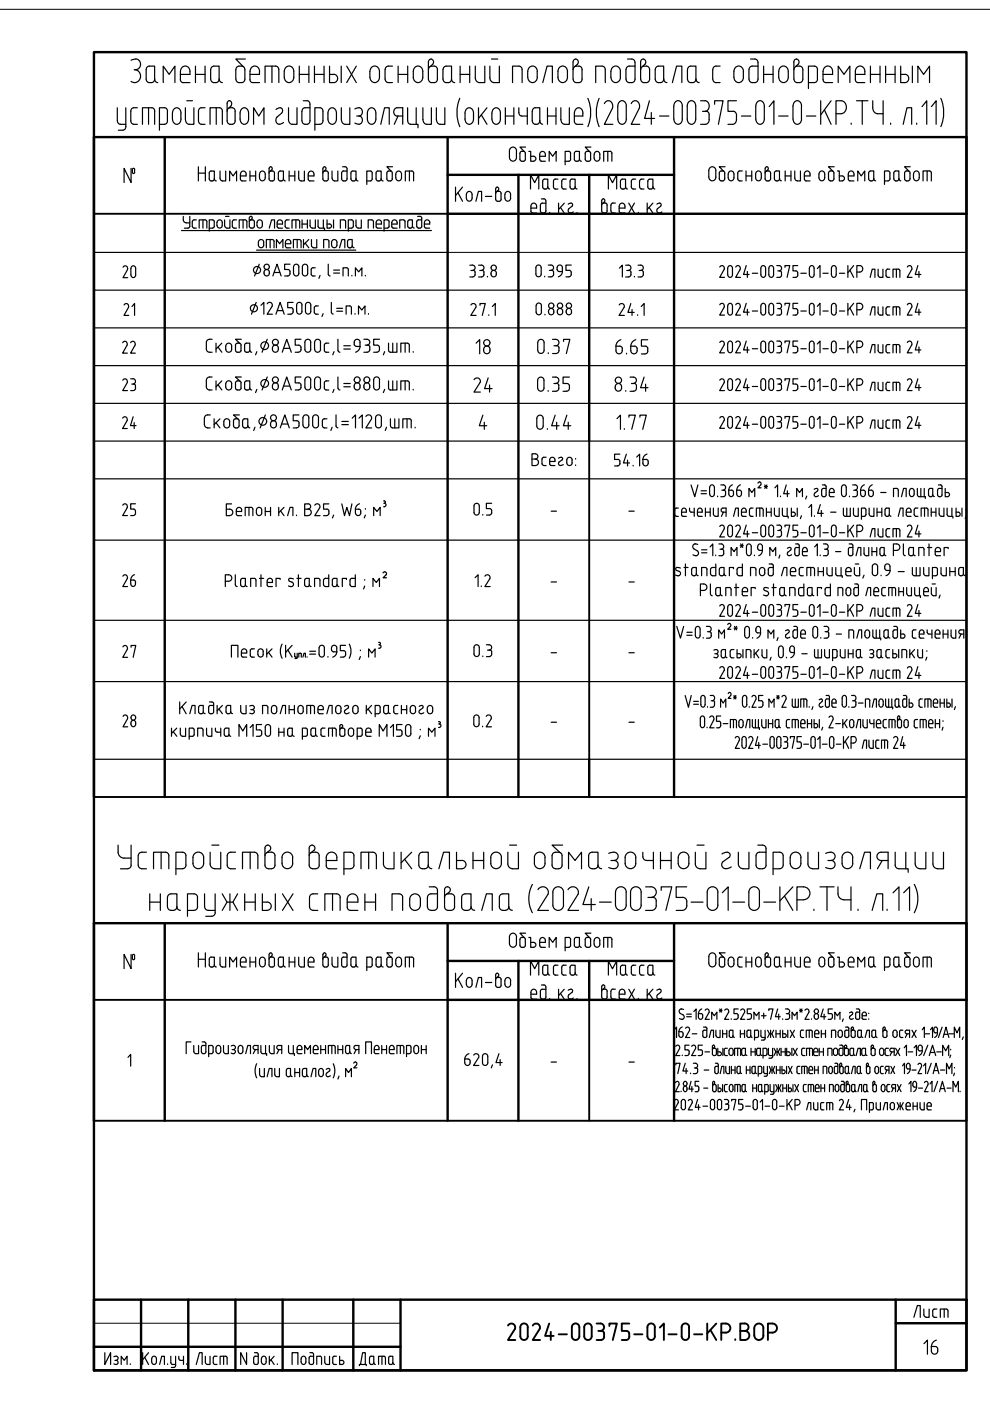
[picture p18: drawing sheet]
<svg xmlns="http://www.w3.org/2000/svg" width="210mm" height="297mm" viewBox="0 0 210 297" stroke-linecap="round" stroke-linejoin="round" font-family="sans-serif">
<defs><g id="words">
<text font-size="7.1" x="106.5" y="285.4">2024-00375-01-0-КР.ВОР</text>
<g font-size="6.2">
<text x="95.2" y="43.7">Кол-во</text>
<text x="104.8" y="76.2" transform="rotate(-90 104.8 76.2)">18</text>
<text x="99.1" y="84.3">24</text>
<text x="29.6" y="140.8" transform="rotate(-90 29.6 140.8)">27</text>
<text x="75.1" y="290.7">Дата</text>
<text x="194.7" y="288.2">16</text>
</g>
<g font-size="5.7">
<text x="24.7" y="60">20</text>
<text x="24.7" y="76.2">22</text>
<text x="24.7" y="84">23</text>
<text x="24.7" y="92.1">24</text>
<text x="24.7" y="110.4">25</text>
<text x="24.7" y="125.6">26</text>
<text x="24.7" y="155.2">28</text>
<text x="192.6" y="280.5">Лист</text>
</g>
<text font-size="5.3" x="29.3" y="68.1" transform="rotate(-90 29.3 68.1)">21</text>
<g font-size="2.6">
<text x="115.7" y="109.7">-</text>
<text x="132.3" y="109.7">-</text>
<text x="115.7" y="124.5">-</text>
<text x="132.3" y="124.5">-</text>
<text x="115.7" y="139.7">-</text>
<text x="132.3" y="139.7">-</text>
<text x="115.7" y="154.5">-</text>
<text x="132.3" y="154.5">-</text>
<text x="115.7" y="226.5">-</text>
<text x="132.3" y="226.5">-</text>
</g>
</g></defs>
<path d="M19.9 11.1h185v279.4h-185zM19.9 275.6h185v14.9h-185zM29.9 275.6v14.9M39.9 275.6v14.9M49.9 275.6v14.9M59.9 275.6v14.9M74.9 275.6v14.9M84.9 275.6v14.9M189.9 275.6v14.9M19.9 285.5h65M189.9 280.6h15" fill="none" stroke="#000" stroke-width=".51"/>
<g fill="none" stroke="#000" stroke-width=".25">
<path d="M22.2 286.8v2.5l1.3-2.5v2.5M24.1 287.7a.48 .48 0 0 1 .8 0 .48 .48 0 0 1-.3 .7M24.4 288.4h.2M24.6 288.4a.48 .48 0 0 1 .3 .8 .48 .48 0 0 1-.8 0M25.7 289.3v-1.7l.6 .8 .6-.8v1.7M27.6 289.2v.1M30.2 286.8v2.5M30.7 287.8l.8 1.5M31.5 286.8l-1.3 1.5M32.4 287.6a.5 .5 0 0 1 .5 0 .5 .5 0 0 1 .3 .5v.6a.51 .51 0 0 1-.5 .6 .51 .51 0 0 1-.5-.6v-.6zM33.8 289.3l.5-1.7h.6v1.7M35.5 289.2v.1"/>
<path d="M36.2 287.6v1.3M36.2 288.9l.2 .3 .8 .1M36.3 289.9h.6M37.2 287.6v1.9M37.2 289.5l-.3 .4M37.9 287.6l.2 .8h.8M38.9 287.6v1.7M39.6 289.2v.1M41.6 289.3l.7-2.5h.6v2.5M43.5 287.6v1.2M44.5 287.6v1.7l-.7-.1-.3-.4M45.6 289.3h.4"/>
<path d="M45.6 287.6h.4M45.6 287.5l-.3 .2-.1 1.2 .4 .4M46.7 289.3v-1.7l1.1-.1 .4 .4v1.4M47.4 287.6v1.7M52.3 286.8v2.5l-1.3-2.5v2.5M54 286.8h.6l.2 .4-.1 1.9-.3 .2-.4-.1-.2-.3 .1-1.2 .2-.2 .7 .1M55.4 288.1v.6M55.4 288.1a.5 .5 0 0 1 .5-.6 .5 .5 0 0 1 .5 .6v.6a.5 .5 0 0 1-.5 .6 .5 .5 0 0 1-.5-.6M57.1 287.6v1.7M57.4 288.3l.7 1M58.1 287.6l-1 1.1M58.8 289.2v.1"/>
<path d="M61.9 289.3v-2.5h1.3v2.5M63.8 288.1v.6M63.9 288.1a.5 .5 0 0 1 .5-.6 .5 .5 0 0 1 .5 .6v.6a.5 .5 0 0 1-.5 .6 .5 .5 0 0 1-.5-.6M65.5 287.9v1M65.7 286.8h.5l.2 .2 .1 1.9-.2 .3-.4 .1-.3-.4M66.5 287.6h-.8l-.1 .3M67.2 289.3v-1.7l.6-.1 .4 .4v1.4M68.9 287.6v1.2M68.9 288.8v.2l.4 .3M69.9 287.6v1.7h-.6M71.3 287.6h-.6l-.2 .3 .1 1.2 .3 .2h.4M72 287.6v1.7h.5a.44 .44 0 0 0 .4-.4 .44 .44 0 0 0-.4-.5h-.5"/>
</g>
<path d="M0 2h210M19.9 280.6h65" fill="none" stroke="#000" stroke-width=".21"/>
<g fill="none" stroke="#000" stroke-width=".25">
<path d="M27.8 12.8a1.2 1.2 0 0 1 1.7 0 1.2 1.2 0 0 1-.1 1.7l-.6 .3M28.4 14.8h.4M28.6 14.8a1.34 1.34 0 0 1 1.2 1.7 1.34 1.34 0 0 1-2 .8M31.2 14.2l.5-.2h1.1v2.8a.91 .91 0 0 1-.9 .7 .91 .91 0 0 1-.9-.7v-2zM32.8 16.8a.71 .71 0 0 0 .7 .7M34.6 17.5v-3.5l1.3 1.8 1.2-1.8v3.5M38.2 15.1v1.8a.6 .6 0 0 0 .6 .6h1.5M38.3 15.1a1.01 1.01 0 0 1 1-1.1 1.01 1.01 0 0 1 1 1.1M40.3 15.1v.7h-2.1M41.4 15.8h2.1M41.4 14v3.5M43.5 14v3.5"/>
<path d="M45.3 14h1.2v2.8M45.3 14a.71 .71 0 0 0-.6 .8v2a.75 .75 0 0 0 .6 .7M46.5 16.8a.81 .81 0 0 1-1.2 .7M46.5 16.8a.71 .71 0 0 0 .6 .7M50 14.8v2M50 14.8a.71 .71 0 0 1 .7-.8h.5a.71 .71 0 0 1 .7 .8v2a.71 .71 0 0 1-.6 .7h-.6a.71 .71 0 0 1-.7-.7M52 12.5h-2l1.6 1.6M53 15.1v1.8a.6 .6 0 0 0 .6 .6h1.4M53 15.1a1.01 1.01 0 0 1 1-1.1 1.01 1.01 0 0 1 1 1.1M55 15.1v.7h-2M56.2 17.5v-3.5h2.3a.71 .71 0 0 1 .6 .8v2.7M57.7 14v3.5"/>
<path d="M60.3 15.1a2.17 2.17 0 0 0 .4 2.2 1 1 0 0 0 1.1 .1 1 1 0 0 0 .5-1v-1.3M60.3 15.1a1.01 1.01 0 0 1 1-1.1 1.01 1.01 0 0 1 1 1.1M63.5 15.8h2M63.5 14v3.5M65.5 14v3.5M66.7 15.8h2M66.7 14v3.5M68.7 14v3.5M69.9 14v3.5h.9M69.9 15.8h.9M70.8 15.8a.88 .88 0 0 1 .8 .8 .88 .88 0 0 1-.8 .9M72.3 14v3.5"/>
<path d="M73.5 14l2 3.5M75.5 14l-2 3.5M78.4 15.1a2.17 2.17 0 0 0 .5 2.2 1 1 0 0 0 1.1 .1 1 1 0 0 0 .5-1v-1.3M78.4 15.1a1.01 1.01 0 0 1 1-1.1 1.01 1.01 0 0 1 1.1 1.1M81.6 14.8v2M81.7 16.8a.71 .71 0 0 0 .6 .7h.9M83.2 14h-.9a.71 .71 0 0 0-.6 .8M84.4 15.8h2M84.4 14v3.5M86.4 14v3.5M87.6 15.1v1.3a1.01 1.01 0 0 0 1 1.1 1.01 1.01 0 0 0 1-1.1v-1.3M87.6 15.1a1.01 1.01 0 0 1 1-1.1 1.01 1.01 0 0 1 1 1.1"/>
<path d="M90.8 14.8a.71 .71 0 0 1 .7-.8h.6a.71 .71 0 0 1 .7 .8M91.2 14.1l.5-.5a.59 .59 0 0 0 0-1 .59 .59 0 0 0-.9 .6v3.6a.71 .71 0 0 0 .7 .7h.6a.71 .71 0 0 0 .7-.7M92.7 14.8v2M95.7 16.8a.71 .71 0 0 0 .7 .7M95.7 16.8a.71 .71 0 0 1-.6 .7M95.7 16.8v-2.8h-1.1a.71 .71 0 0 0-.7 .8v2a.84 .84 0 0 0 1.2 .7M97.6 15.8h2M97.6 14v3.5M99.6 14v3.5M100.8 14v2.5M102.8 14v3.5h-1.1a.96 .96 0 0 1-.9-1M103.9 14v2.5"/>
<path d="M104.2 12.5h1.3M105.9 14v3.5h-1.1a.96 .96 0 0 1-.9-1M108.7 17.5v-3.5h1.3a.71 .71 0 0 1 .7 .8v2.7M111.9 15.1a2.17 2.17 0 0 0 .4 2.2 1 1 0 0 0 1.1 .1 1 1 0 0 0 .5-1v-1.3M111.9 15.1a1.01 1.01 0 0 1 1-1.1 1.01 1.01 0 0 1 1 1.1M115.1 17.5l.9-3.5h1.1v3.5M118.3 15.1v1.3a1.01 1.01 0 0 0 1 1.1 1.01 1.01 0 0 0 1-1.1v-1.3M118.3 15.1a1.01 1.01 0 0 1 1-1.1 1.01 1.01 0 0 1 1 1.1M121.5 13.2v3.6M121.5 13.1a.59 .59 0 0 1 .9-.5 .59 .59 0 0 1 0 1M121.5 14.8a.71 .71 0 0 1 .7-.8h.6a.68 .68 0 0 1 .6 .8v2a.71 .71 0 0 1-.7 .7h-.5a.71 .71 0 0 1-.7-.7M122.4 13.6l-.6 .5"/>
<path d="M127.7 14h-1.4v3.5M127.7 14a.71 .71 0 0 1 .6 .8v2.7M129.5 15.1v1.3M129.5 15.1a1.01 1.01 0 0 1 1-1.1 1.01 1.01 0 0 1 1.1 1.1M129.5 16.4a1.01 1.01 0 0 0 1 1.1 1.01 1.01 0 0 0 1.1-1.1M131.5 15.1v1.3M133.1 12.5h.9M134 12.5a.71 .71 0 0 1 .6 .8M134.6 13.3v3.5a.71 .71 0 0 1-.6 .7M134.6 14h-1.2a.71 .71 0 0 0-.7 .8v2a.75 .75 0 0 0 .7 .7h.6M135.8 14.8a.71 .71 0 0 1 .7-.8h.6a.71 .71 0 0 1 .6 .8v2a.71 .71 0 0 1-.6 .7h-.6a.71 .71 0 0 1-.7-.7M136.7 13.6l-.5 .5"/>
<path d="M136.7 13.6a.59 .59 0 0 0 0-1 .59 .59 0 0 0-.9 .5v3.7M139.1 14.2l.5-.2h1.1v2.8a.91 .91 0 0 1-.9 .7 .91 .91 0 0 1-.9-.7v-2zM140.7 16.8a.71 .71 0 0 0 .7 .7M142.6 17.5l.8-3.5h1.2v3.5M146 14.2l.4-.2h1.2v2.8a.91 .91 0 0 1-.9 .7 .91 .91 0 0 1-.9-.7v-2zM147.6 16.8a.71 .71 0 0 0 .6 .7M152.7 14h-.9a.71 .71 0 0 0-.7 .8v2a.75 .75 0 0 0 .7 .7h.9M155.6 15.1v1.3M155.6 15.1a1.01 1.01 0 0 1 1-1.1 1.01 1.01 0 0 1 1 1.1M155.6 16.4a1.01 1.01 0 0 0 1 1.1 1.01 1.01 0 0 0 1-1.1M157.6 15.1v1.3M159.1 12.5h.9"/>
<path d="M160.1 12.5a.71 .71 0 0 1 .6 .8M160.7 13.3v3.5a.71 .71 0 0 1-.6 .7M160.7 14h-1.2a.71 .71 0 0 0-.7 .8v2a.75 .75 0 0 0 .7 .7h.5M161.9 15.8h2M161.9 14v3.5M163.9 14v3.5M165.1 15.1a2.17 2.17 0 0 0 .4 2.2 1 1 0 0 0 1.1 .1 1 1 0 0 0 .5-1v-1.3M165.1 15.1a1.01 1.01 0 0 1 1-1.1 1.01 1.01 0 0 1 1 1.1M168.3 14.8a.71 .71 0 0 1 .7-.8h.6a.71 .71 0 0 1 .6 .8v2a.71 .71 0 0 1-.7 .7h-.5a.71 .71 0 0 1-.7-.7M169.2 13.6l-.5 .5M169.2 13.6a.59 .59 0 0 0 0-1 .59 .59 0 0 0-.9 .5v3.7M171.4 17.5h1.3"/>
<path d="M172.7 14h-1.3v4.8M172.7 14a.68 .68 0 0 1 .6 .8v2a.71 .71 0 0 1-.6 .7M174.5 15.1v1.8a.6 .6 0 0 0 .6 .6h1.4M174.5 15.1a1.01 1.01 0 0 1 1-1.1 1.01 1.01 0 0 1 1 1.1M176.5 15.1v.7h-2M177.7 17.5v-3.5l1.2 1.8 1.3-1.8v3.5M181.4 15.1v1.8a.6 .6 0 0 0 .5 .6h1.5M181.4 15.1a1.01 1.01 0 0 1 1-1.1 1.01 1.01 0 0 1 1 1.1M183.4 15.1v.7h-2M184.6 15.8h2M184.6 14v3.5M186.6 14v3.5"/>
<path d="M187.8 15.8h2M187.8 14v3.5M189.8 14v3.5M191 14v3.5h.9a.88 .88 0 0 0 .8-.9 .88 .88 0 0 0-.8-.8M191 15.8h.9M193.4 14v3.5M194.6 17.5v-3.5l1.2 1.8 1.3-1.8v3.5M24.9 22.8v2.8M24.9 25.6a.69 .69 0 0 0 .6 .7l1.2 .1M25.1 27.6h1M26.7 22.8v4M26.7 26.8a.69 .69 0 0 1-.6 .8"/>
<path d="M27.8 35.7v3l-1.5-3v3M28.3 26.4h.8M28.3 22.8h.8M28.3 22.8a.69 .69 0 0 0-.6 .8v2a.69 .69 0 0 0 .6 .7M28.5 35.9v.7M28.6 35.9l-.3-.2-.2 .2 .1 .8 .1 .1 .3-.2M31.5 22.8v3.6M32.2 22.8h-2v3.6M32.2 22.8a.69 .69 0 0 1 .6 .8v2.8M33.8 26.4h1.1M34.9 22.8h-1.1v4.8M34.9 22.8a.66 .66 0 0 1 .6 .8v2a.69 .69 0 0 1-.6 .7"/>
<path d="M36.6 24v1.2a.92 .92 0 0 0 .9 1.2 .92 .92 0 0 0 .9-1.2v-1.2M36.6 24a.92 .92 0 0 1 .9-1.2 .92 .92 0 0 1 .9 1.2M39.3 22.8v2.6M39.6 21.4h1.2M41.1 22.8v3.6h-1a.92 .92 0 0 1-.8-1M42.1 35.4v3M42.1 36.7h1.4M43.5 22.8h-.8a.69 .69 0 0 0-.6 .8v2a.69 .69 0 0 0 .6 .7l.8 .1M43.5 35.4v3M44.4 36.7v1.2a.49 .49 0 0 0 .6 .5M44.4 36.7l.2-.4h.8v1.6M45.4 37.9l.1 .2 .4 .3"/>
<path d="M45.4 37.9v.2l-.4 .3M45.8 22.8v3.6M46.7 36.3v1.5M47.1 23.6v2.8M47.2 23.6a.69 .69 0 0 0-.6-.8h-2.1v3.6M47.9 36.3v2.1l-1-.1-.2-.5M48.2 23.6a.69 .69 0 0 1 .6-.8h.5a.69 .69 0 0 1 .6 .8M48.2 22v3.6a.69 .69 0 0 0 .6 .7l.5 .1a.73 .73 0 0 0 .6-.8M48.2 22v-.3a.56 .56 0 0 1 .9-.1 .56 .56 0 0 1-.1 .9l-.5 .5M48.7 38.4v-2.1l.7 1 .8-1v2.1M49.8 23.6v2M50.9 24a.92 .92 0 0 1 .9-1.2 .92 .92 0 0 1 .9 1.2"/>
<path d="M50.9 24v1.2a.92 .92 0 0 0 .9 1.2 .92 .92 0 0 0 .9-1.2v-1.2M51 38l.3 .3M51.3 38.4h.9M52.2 36.9v.4h-1.2M52.2 36.9a.61 .61 0 0 0-.6-.6 .61 .61 0 0 0-.6 .6v1.1M53 36.3v2.1M53 37.3h1.2M53.8 26.4v-3.6l1.1 1.8 1.1-1.8v3.6M54.2 36.3v2.1M55.2 36.5a.6 .6 0 0 1 .7-.2 .6 .6 0 0 1 .3 .6v.8a.62 .62 0 0 1-.6 .6 .62 .62 0 0 1-.6-.6zM57 36.7l.1-.2a.64 .64 0 0 1 1.1 .2M57 35.7l.1 2.4a.62 .62 0 0 0 .6 .3 .62 .62 0 0 0 .5-.5v-1.2"/>
<path d="M57.1 35.7a.36 .36 0 0 1 .5-.3 .36 .36 0 0 1 0 .6l-.3 .3M58.5 23.2a.73 .73 0 0 1 .9-.3 .73 .73 0 0 1 .5 .9l-.2 .2M58.7 24.8a.9 .9 0 0 0 .1 1.4 .9 .9 0 0 0 1.3-.2M59 36.7v1.2a.54 .54 0 0 0 .6 .5 .54 .54 0 0 0 .5-.5M59 36.7l.2-.4h.9v1.6M59.7 24l-1 .9M60.1 37.9v.2l.4 .3M61.2 22.8v2.6M61.3 36.3v2.1M61.3 37.3h1.2M62.5 36.3v2.1M63 22.8v3.6h-1a.92 .92 0 0 1-.8-1"/>
<path d="M63.3 36.3v1.5M64.3 21.4h.8M64.5 36.3v2.1l-.9-.1-.3-.5M65.1 21.3a.69 .69 0 0 1 .6 .8v3.5a.69 .69 0 0 1-.6 .7M65.3 37.3h1.3a.66 .66 0 0 0-.3-.9 .66 .66 0 0 0-.9 .3l-.1 1.3M65.4 38l.3 .3M65.7 38.4h.9M65.7 22.8h-1.1a.69 .69 0 0 0-.6 .8v2a.73 .73 0 0 0 .6 .7l.5 .1M66.8 26.4l1.1-.1a.69 .69 0 0 0 .6-.7v-2a.69 .69 0 0 0-.6-.8h-1.1v4.8M68.5 35.7v2.4l.2 .2 .5 .1M68.5 35.7a.36 .36 0 0 1 .5-.3 .36 .36 0 0 1 0 .6M69 36l-.3 .3"/>
<path d="M69.2 36.3h-.5l-.2 .4M69.2 36.2l.4 .3v.2M69.5 24a.92 .92 0 0 1 .9-1.2 .92 .92 0 0 1 .9 1.2M69.5 24v1.2a.92 .92 0 0 0 .9 1.2 .92 .92 0 0 0 .9-1.2v-1.2M69.6 36.7v1.2v.2l-.4 .3M70.4 36.3v1.5M71.6 36.3v2.1l-.9-.1-.3-.5M72.4 22.8v2.6M72.4 25.4a.92 .92 0 0 0 .8 1M72.4 36.7l.1 1.4 .1 .2 .6 .1M72.6 35.4h.6M73.2 35.4l.3 .2 .1 .2-.1 2.3-.3 .3"/>
<path d="M73.6 36.3h-1l-.2 .4M74.2 22.8v3.6h-1M74.4 36.7l.2-.4h.9v1.6M74.4 36.7v1.2a.54 .54 0 0 0 .5 .5 .54 .54 0 0 0 .6-.5M75.2 23.1a.92 .92 0 0 1 1.5 .1 .92 .92 0 0 1-.6 1.4M75.5 37.9v.2l.4 .3M75.6 24.6h.5M76.1 24.6a.92 .92 0 0 1 .6 1.3 .92 .92 0 0 1-1.5 .2M77.9 24a.92 .92 0 0 1 .9-1.2 .92 .92 0 0 1 .9 1.2M77.9 24v1.2a.92 .92 0 0 0 .9 1.2 .92 .92 0 0 0 .9-1.2v-1.2M78.9 36.7v1.4l-.4 .3h-.7M78.9 36.7l-.2-.4h-.9v2.8"/>
<path d="M79.7 36.7v1.2a.54 .54 0 0 0 .6 .5 .54 .54 0 0 0 .5-.5M79.7 36.7l.2-.4h.9v1.6M80.7 26.4l.8-3.6h1v3.6M80.8 37.9l.1 .2 .3 .3M82 36.7l.1 1.4 .1 .2 .6 .1M82.8 36.3h-.6l-.2 .4M82.8 36.2l.3 .3 .1 .2M83.2 36.7v1.2l-.1 .2-.3 .3M83.2 35.4h-1.2l1 .9M84.1 36.5a.6 .6 0 0 1 .7-.2 .6 .6 0 0 1 .3 .6v.8a.62 .62 0 0 1-.6 .6 .62 .62 0 0 1-.6-.6zM84.4 24.6l-.8 1.8M85.4 24.6h-1.2a.9 .9 0 0 1-.7-.9 .9 .9 0 0 1 .7-.9h1.2v3.6"/>
<path d="M86.4 22.8v2.8M86.4 25.6a.69 .69 0 0 0 .6 .7l1.6 .1v.7M86.8 36.3v2.1M87.7 36.7v1.7M87.7 36.7v-.2l-.4-.3-1.4 .1v2.1M88.2 22.8v3.6M89.7 22.8v2.6M91.5 22.8v3.6h-1a.92 .92 0 0 1-.8-1M92.5 22.8v2.6M94.3 22.8v3.6h-1a.92 .92 0 0 1-.8-1M97.5 20.8a7.8 7.8 0 0 0 0 6.1M98.6 24v1.2a.92 .92 0 0 0 .9 1.2 .92 .92 0 0 0 .9-1.2v-1.2"/>
<path d="M98.6 24a.92 .92 0 0 1 .9-1.2 .92 .92 0 0 1 .9 1.2M101.5 22.8v3.6M102 24.3l1.3 2.1M103.3 22.8l-1.8 2.3M104.3 24v1.2M104.3 24a.92 .92 0 0 1 .9-1.2 .92 .92 0 0 1 .9 1.2M104.3 25.2a.92 .92 0 0 0 .9 1.2 .92 .92 0 0 0 .9-1.2M106.1 24v1.2M107.1 24.6h1.8M107.1 22.8v3.6M108.2 31.4a.73 .73 0 0 1 .9-.1 .73 .73 0 0 1 .4 .7v1.4a.75 .75 0 0 1-.7 .8 .75 .75 0 0 1-.8-.8v-1.4zM108.9 22.8v3.6"/>
<path d="M110 22.8v1.1a.69 .69 0 0 0 .6 .7M110.2 33.7l.1 .3a.62 .62 0 0 0 .6 .2 .62 .62 0 0 0 .5-.5M110.6 24.6h1.2M110.6 32.1h.4M110.6 32.1l-.3 .2-.1 1.4M111 32.1l.3 .2 .1 .2M111.4 32.5v1.2M111.4 31.2h-1.2l1 1M111.8 22.8v3.6M112.1 32.1h.4v2.1h.6M112.5 33.1h.6M113.1 33.1a.52 .52 0 0 1 .5 .6 .52 .52 0 0 1-.5 .5"/>
<path d="M113.5 22.8h.9v2.8M113.5 22.8a.69 .69 0 0 0-.6 .8l-.1 2a.73 .73 0 0 0 .7 .7M114.4 33.1h1.2a.66 .66 0 0 0-.2-.9 .66 .66 0 0 0-.9 .3v1.5l.3 .2h.8M114.4 25.6a.77 .77 0 0 1-.9 .8M114.4 25.6a.69 .69 0 0 0 .7 .7M115.1 39.6v.3l.4 .2M115.5 38h.6v1.6M115.5 38l-.4 .2v1.4M116.1 24.6h1.8M116.1 22.8v3.6M116.4 34.2v-2.1l.8 1 .7-1v2.1M117.3 39.6l.1 .3 .4 .2"/>
<path d="M117.8 38h.5M117.8 38l-.4 .2-.1 1.4M117.9 22.8v3.6M118.9 22.8v2.6M119.1 39.6l.2 .4 .8 .1M119.5 38h.6M119.5 38l-.3 .2-.1 1.4M120.6 32.1h-.8v2.8M120.6 32.1l.3 .2 .1 .2M120.7 22.8v3.6h-1a.92 .92 0 0 1-.8-1M120.9 39.6a.56 .56 0 0 0 .5 .5 .56 .56 0 0 0 .6-.5v.3l.4 .2M121 32.5v1.2"/>
<path d="M121 33.7l-.2 .4-1 .1M121.3 38h.6v1.6M121.3 38l-.4 .2v1.4M121.8 24v1.7M121.8 33.7a.56 .56 0 0 0 .5 .5 .56 .56 0 0 0 .6-.5v.3l.4 .2M121.8 24a.92 .92 0 0 1 .9-1.2 .92 .92 0 0 1 .9 1.2M121.8 25.7l.2 .6 1.6 .1M122.2 32.1h.7v1.6M122.2 32.1l-.4 .2v1.4M123.6 24v.6h-1.8M124.1 33.7v.3l.4 .2M124.5 32.1h.3"/>
<path d="M124.5 32.1l-.4 .2v1.4M124.6 20.8a7.8 7.8 0 0 1 0 6.1M124.8 32.1l.4 .2v.2M125.2 32.5v1.2M125.2 33.7l-.2 .4-.5 .1M125.3 31.2h-1.2l.9 1M126 32.8v.7M126 32.8a.61 .61 0 0 1 .6-.7 .61 .61 0 0 1 .6 .7M126 33.5a.61 .61 0 0 0 .6 .7 .61 .61 0 0 0 .6-.7M127 20.8a7.8 7.8 0 0 0 0 6.1M127.2 32.8v.7M128.1 22a.94 .94 0 0 1 1.2-.6 .94 .94 0 0 1 .6 1.2l-.1 .4"/>
<path d="M128.9 32.1v2.1M129.3 32.1h-1.3v2.1M129.3 32.1l.4 .2 .1 .2M129.7 32.5v1.7M129.8 23l-1.7 3.4h1.8M131.3 21.7a.88 .88 0 0 1 1-.2 .88 .88 0 0 1 .5 1v2.7a.92 .92 0 0 1-.9 1.2 .92 .92 0 0 1-.9-1.2v-2.7zM131.6 39.6v.3l.4 .2M132 38h.6v1.6M132 38l-.4 .2v1.4M132.6 39.6l.1 .3 .3 .2M132.7 39.6a.51 .51 0 0 1-.7 .5M133.8 22a.94 .94 0 0 1 1.2-.6 .94 .94 0 0 1 .6 1.2l-1.8 3.8h1.8"/>
<path d="M133.9 39.6l.2 .4 .7 .1M134.8 38h-.5l-.4 .2v1.4M135.6 39.6l.2 .4 .7 .1M136.5 38h-.5l-.3 .2-.1 1.4M137.4 39.6a.56 .56 0 0 0 .5 .5 .56 .56 0 0 0 .6-.5v.3l.3 .2M137.4 39.6v-1.4l.4-.2h.6v1.6M137.7 21.4l-1 3.7h2.1M138.1 23.9v2.5M139.8 24.6h2M143.1 21.7a.88 .88 0 0 1 1.1-.2 .88 .88 0 0 1 .5 1v2.7a.92 .92 0 0 1-.9 1.2 .92 .92 0 0 1-.9-1.2v-2.7zM146 21.7a.89 .89 0 0 1 1.1-.2 .89 .89 0 0 1 .4 1v2.7a.92 .92 0 0 1-.9 1.2 .92 .92 0 0 1-.9-1.2v-2.7zM148.5 21.4l1-.1a1.16 1.16 0 0 1 .9 1.2 1.16 1.16 0 0 1-.9 1.1"/>
<path d="M148.9 23.6h.9a.69 .69 0 0 1 .6 .7M150.3 36.2v1.3a.75 .75 0 0 0 .7 .8 .75 .75 0 0 0 .8-.8M150.3 36.2a.75 .75 0 0 1 .7-.8 .75 .75 0 0 1 .8 .8M150.3 24.3v1.1M150.4 25.4a.92 .92 0 0 1-.8 1h-1.1M151.5 22.1v-.7h1.8l-1 5M151.8 36.2v1.3M152.5 36.7l.1 1.4 .3 .2M152.5 36.7l.1-.2a.62 .62 0 0 1 .6-.3 .62 .62 0 0 1 .5 .5M152.9 38.4h.3M153.6 36.7l.1 1.2-.1 .2-.3 .2M153.7 35.4h-1.2l1 .9"/>
<path d="M154.4 36.9v.8a.61 .61 0 0 0 .6 .6 .61 .61 0 0 0 .6-.6v-.8M154.4 36.9a.61 .61 0 0 1 .6-.7 .61 .61 0 0 1 .6 .7M156.1 21.4h-1.8v2.2h1.2a.81 .81 0 0 1 .7 .9l-.1 .9M156.1 25.4a.92 .92 0 0 1-.7 1h-1.1M156.4 36.7l.1 1.4 .3 .2M156.8 38.4h.6M157.2 24.6h2M157.4 36.2l-.8 .1-.2 .4M158.2 36.2v2.2M158.2 37.3h1.2M159.4 36.2v2.2M160.2 36.9a.61 .61 0 0 1 .6-.7 .61 .61 0 0 1 .6 .7"/>
<path d="M160.2 36.9v.8a.61 .61 0 0 0 .6 .6 .61 .61 0 0 0 .6-.6v-.8M160.5 21.7a.89 .89 0 0 1 1.1-.2 .89 .89 0 0 1 .5 1v2.7a.92 .92 0 0 1-.9 1.2 .92 .92 0 0 1-.9-1.2v-2.7zM162.2 35.7v2.2l.1 .2 .3 .2M162.2 35.7a.33 .33 0 0 1 .2-.3 .33 .33 0 0 1 .4 .1l.1 .4-.5 .4M162.6 38.4h.4M163 36.2l-.6 .1-.2 .4M163 36.2l.3 .3 .1 .2M163.1 22.6l1-1.2v5M163.4 36.7l-.1 1.4-.3 .2M164.2 36.7v1.4l.4 .2M164.2 36.7l.2-.4 .9-.1v1.7M164.6 38.4h.3"/>
<path d="M165.1 24.6h2M165.3 37.9v.2l.4 .2M165.3 37.9l-.1 .2-.3 .2M166.5 36.2v2.2M166.5 37.3h1.2M167.7 36.2v2.2M168.4 21.7a.88 .88 0 0 1 1.1-.2 .88 .88 0 0 1 .4 1v2.7a.92 .92 0 0 1-.9 1.2 .92 .92 0 0 1-.9-1.2v-2.7zM168.5 36.2l.1 1.8 .4 .3M169.7 36.2v2.2h-.7M170.5 36.9a.61 .61 0 0 1 .6-.7 .61 .61 0 0 1 .6 .7M170.5 36.9v1.1M170.6 38l.3 .3"/>
<path d="M170.9 38.4h.8M171 24.6h2M171.7 36.9v.4h-1.2M173.6 36.9l.1 .8a.61 .61 0 0 0 .6 .6 .61 .61 0 0 0 .6-.6v-.8M173.7 36.9a.61 .61 0 0 1 .6-.7 .61 .61 0 0 1 .6 .7M174 21.4v5M174.8 23.4l1.4 3M175.7 36.7v-.2a.62 .62 0 0 1 .6-.3 .62 .62 0 0 1 .5 .5M175.7 36.7v1.4l.4 .2M176.1 38.4h.3M176.2 21.4l-2.2 2.9M176.8 36.7v1.2v.2l-.4 .2"/>
<path d="M176.9 35.4h-1.2l.9 .9M177.2 24.1h1.2a1.4 1.4 0 0 0 1.1-1.4 1.4 1.4 0 0 0-1.1-1.3h-1.2v5M177.5 36.2h.4v2.2h.7M177.9 37.3h.7a.52 .52 0 0 1 .4 .5 .52 .52 0 0 1-.4 .5M179.9 36.9v1.1M179.9 36.9a.61 .61 0 0 1 .6-.7 .61 .61 0 0 1 .6 .7M179.9 38l.3 .3M180.2 38.4h.9M180.5 26.1v.3M181.1 36.9v.4h-1.2M181.6 21.4h2.4M181.9 38.4v-2.2l.7 1.1 .7-1.1v2.2"/>
<path d="M182.8 21.4v5M184.2 36.7l.2-.4 .9-.1v1.7M184.2 36.7v1.4l.4 .2M184.6 38.4h.2M185 21.4a2.63 2.63 0 0 0 .5 2.5l.5 .2h1.2M185.3 37.9v.2l.4 .2M185.3 37.9l-.1 .2-.3 .2M187.2 21.4v5M187.5 38.4h.8M188.7 36.7v1.2l-.1 .2-.3 .2M188.7 36.7l-.2-.4-1-.1v2.9M188.8 26.1v.3"/>
<path d="M189.5 36.7l.2-.4 .9-.1v1.7M189.5 36.7l.1 1.4 .3 .2M189.9 38.4h.3M190.6 37.9v.2l.4 .2M190.6 37.9l-.1 .2-.3 .2M191.5 26.4l.8-3.6h1v3.6M191.8 36.7v1.4l.4 .2M191.8 36.7v-.2a.62 .62 0 0 1 .7-.3 .62 .62 0 0 1 .5 .5M192.2 38.4h.3M192.9 36.7l.1 1.2-.1 .2-.4 .2M193 35.4h-1.2l.9 .9M193.7 36.9v.8a.61 .61 0 0 0 .6 .6 .61 .61 0 0 0 .6-.6v-.8"/>
<path d="M193.7 36.9a.61 .61 0 0 1 .6-.7 .61 .61 0 0 1 .6 .7M194.4 26.1v.3M195.5 22.6l1-1.2v5M196.6 36.2v2.2M197.5 36.7v1.7M197.5 22.6l1-1.2v5M197.5 36.7l-.1-.2-.3-.3h-1.4v2.2M199.5 20.8a7.8 7.8 0 0 1 0 6.1M19.9 53.5h75M38.5 48.9h53M38.9 45.9v.7a.62 .62 0 0 0 .6 .6l.7 .1M39.1 48.4h.8"/>
<path d="M40.2 45.9v2.1l-.3 .4M40.8 47v1M40.8 48l.4 .4M41.1 48.4h.5M41.6 46.6l-.6 .1-.2 .3M43 46.6v1.8M43.9 47l-.4-.4h-1.3v1.8M43.9 47v1.4M44.4 48.4h.7M45.4 47v1l-.3 .4M45.4 47l-.1-.3-.9-.1v2.4M46.1 46.9a.56 .56 0 0 1 .6-.3 .56 .56 0 0 1 .4 .6v.6a.57 .57 0 0 1-.5 .6 .57 .57 0 0 1-.6-.6z"/>
<path d="M47.6 46.6v1.3M47.6 47.9l.3 .4 .2 .1M47.8 45.9h.8M48.7 46.6v1.8h-.6M49.3 47v1M49.3 48l.3 .4M49.6 48.4h.5M49.6 46.6h.5M49.6 46.6l-.3 .4M51.5 46.6v1.8M52 46.6h-1.3v1.8M52 46.6l.3 .4"/>
<path d="M52.3 47v1.4M52.9 46.2v1.8M52.9 48l.3 .4M52.9 46.2l.3-.3 .3 .2-.1 .3-.4 .3M53.2 46.6l.5 .1 .2 .3M53.2 48.4h.4M53.2 46.6l-.3 .4M53.9 47v1.2l-.3 .2M54.4 53h21M54.6 46.9a.56 .56 0 0 1 .6-.3 .56 .56 0 0 1 .4 .6v.6a.57 .57 0 0 1-.5 .6 .57 .57 0 0 1-.6-.6zM54.8 51.4v.6M54.8 51.3a.56 .56 0 0 1 .6-.5 .56 .56 0 0 1 .5 .5v.7a.55 .55 0 0 1-.6 .5 .55 .55 0 0 1-.5-.5"/>
<path d="M55 56l-1 2.5M56.1 57.4a.61 .61 0 0 1 .8 0 .61 .61 0 0 1 0 .9 .61 .61 0 0 1-.8-.1zM56.5 52.5v-1.7h1.2l.4 .2v1.5M57.1 48.4l.5-1.8h.6v1.8M57.3 50.8v1.7M57.8 58.5l.9-2.5 .9 2.5M58.2 57.8h1.1M58.6 52.5v-1.7l.7 .9 .7-.9v1.7M58.8 47.5h1.1a.6 .6 0 0 0-.4-.8 .6 .6 0 0 0-.7 .5v.9M58.8 48l.3 .4M59.1 48.4h.8M60.3 58.5h.7"/>
<path d="M60.5 47v1M60.5 48l.3 .4M60.5 51.7h1.1a.59 .59 0 0 0-.3-.9 .59 .59 0 0 0-.8 .5l.1 1.1 .2 .1h.8M60.8 48.4h.5M61.3 46.6l-.6 .1-.2 .3M61.5 58l-.3 .4-.2 .1M61.5 56h-1.2v1.1l1 .1 .2 .4v.4M62.2 52.5v-1.7h1.3l.3 .2v1.5M62.2 56.6l.1 1.4a.56 .56 0 0 0 .5 .5 .56 .56 0 0 0 .6-.5M62.3 56.6a.56 .56 0 0 1 .5-.6 .56 .56 0 0 1 .6 .6M62.7 46.6v1.8M63 50.8v1.7"/>
<path d="M63.4 56.6v1.4M63.5 47l-.3-.4h-1.3v1.8M63.5 47v1.4M64.1 46.6v1.8M64.1 47.5h1.1M64.1 56.6v1.4a.56 .56 0 0 0 .6 .5 .56 .56 0 0 0 .5-.5v-1.4M64.1 56.6a.56 .56 0 0 1 .6-.6 .56 .56 0 0 1 .5 .6M64.3 50.8v1.7M64.7 51.5l.8 1M65.2 46.6v1.8M65.5 50.8l-1.2 1.1M65.7 46.6l.1 1.5 .4 .3"/>
<path d="M66 50.8v1.2M66.8 56.8h-.4l-.4 .1v1.3l.2 .3h.6M66.9 46.6v1.8h-.7M67.2 50.8v1.7h-.9l-.3-.5M67.4 46.6v1.4l.4 .4M67.8 48.4h1v.4M67.9 58.4l-.3 .6M68.6 46.6v1.8M68.6 52.5v-1.7h.8l.3 .2v1.5M69.3 46.6v1.8h.5M69.3 47.5h.6a.43 .43 0 0 1 .4 .4 .43 .43 0 0 1-.4 .5M69.6 56v2.1l.4 .4"/>
<path d="M70.3 51.4v.6M70.3 51.3a.56 .56 0 0 1 .6-.5 .56 .56 0 0 1 .5 .5v.7a.56 .56 0 0 1-.5 .5 .56 .56 0 0 1-.6-.5M70.7 46.6v1.8M70.7 57.3h1.3M70.7 57.9h1.3M72 52.5l.5-1.7h.6v1.7M72.7 58.5v-1.7h.8l.4 .3v1.4M73.3 47l-.2-.3-.9-.1v1.8M73.3 47v1.4M73.8 51l.3-.2h.6v1.4a.51 .51 0 0 1-.5 .4 .51 .51 0 0 1-.5-.4zM73.9 48.4h.6M74.6 58.4v.1"/>
<path d="M74.7 52.2l.4 .3M74.9 47v1.2l-.4 .2M74.9 47l-.2-.3-.8-.1v2.4M75.4 58.5v-1.7l.7 .8 .6-.8v1.7M75.5 46.6v1.5l.5 .3M76.6 46.6v1.8h-.6M77.5 58.4v.1M79.2 47l-.2-.3-.9-.1v1.8M79.2 47v1.4M79.8 47.5h1.1a.6 .6 0 0 0-.4-.8 .6 .6 0 0 0-.7 .5v.9M79.8 48l.3 .4M80.1 48.4h.8"/>
<path d="M81.4 48.4h.7M82.1 46.6h-.7v2.4M82.1 46.6l.4 .4M82.5 47v1M82.5 48l-.4 .4M83.1 47.5h1.1a.6 .6 0 0 0-.4-.8 .6 .6 0 0 0-.7 .5v.9M83.1 48l.3 .4M83.4 48.4h.8M85.9 47v1.4M85.9 47l-.2-.3-.9-.1v1.8M86.4 47l.1 1.2 .3 .2M86.5 47l.1-.3 .8-.1v1.4"/>
<path d="M86.8 48.4h.3M87.4 48l-.3 .4M87.5 48l.3 .4M88.3 47l.1 1.2 .3 .2M88.5 45.9h.7l.2 .3M88.7 48.4h.3M89.4 46.3v1.7l-.3 .4M89.4 46.6l-.8 .1-.2 .3M90 47.5h1.1a.59 .59 0 0 0-.3-.8 .59 .59 0 0 0-.8 .5v.9M90 48l.3 .4M90.3 48.4h.8M99.6 56.2h.6"/>
<path d="M99.6 58.7h.6M99.8 57.3l.7 .1a.9 .9 0 0 1 0 1.2l-.3 .1M100.2 56.2a.56 .56 0 0 1 .5 .6 .56 .56 0 0 1-.5 .5M101.5 56.2h.5M101.5 58.7h.6M101.7 57.3l.7 .1a.9 .9 0 0 1 0 1.2l-.3 .1M102.1 56.2a.56 .56 0 0 1 .5 .6 .56 .56 0 0 1-.5 .5M103.4 58.6v.1M104.2 57.6a.61 .61 0 0 1 .9 0 .61 .61 0 0 1 0 .9 .61 .61 0 0 1-.9-.1zM112.5 40.1v-3l.9 1.6 .8-1.6v3M112.6 44.1h1.2a.72 .72 0 0 0-.1-.8 .72 .72 0 0 0-.8-.2l-.2 .2a2.15 2.15 0 0 0-.1 1.7l.3 .2h.9M113.6 58.1a.56 .56 0 0 0 .6 .6 .56 .56 0 0 0 .5-.6"/>
<path d="M113.6 58.1v-1.4a.56 .56 0 0 1 .6-.5 .56 .56 0 0 1 .5 .5v1.4M114.6 44.7v.2a.62 .62 0 0 0 .7 .3 .62 .62 0 0 0 .4-.5M114.8 42.2h.5M115 43.1h.7M115 43.1l-.4 .2v1.4M115.3 42.1l.4 .3v.2v2.1M115.5 58.6v.1M116.2 56.2h.6M116.5 57.3h.5M116.5 45v.2M116.6 40.1l-.4-.2-.1-.3a.5 .5 0 0 1-.6 .5M116.8 56.2a.56 .56 0 0 1 .6 .5 .56 .56 0 0 1-.6 .6"/>
<path d="M117 57.3l.2 .1a.9 .9 0 0 1-.1 1.2l-.9 .1M117.8 40.1h.5M118.1 56.8v.3M118.1 56.7a.56 .56 0 0 1 .6-.5 .56 .56 0 0 1 .6 .5M118.4 43.1v2.1M118.8 44l.8 1.2M119.2 56.8v.8l-.9-.1-.2-.4M119.3 57.6a1.2 1.2 0 0 1-.9 1.1M119.6 43.1l-1.2 1.3M120 58.7h.6M120.5 43.3a.48 .48 0 0 1 .6-.3 .48 .48 0 0 1 .3 .6 1.45 1.45 0 0 0-.9 1l.3 .5 .7-.2M120.7 57.3l.2 .1a.78 .78 0 0 1-.3 1.3"/>
<path d="M121.1 56.2h-1.1v1.1h.7M122.3 45v.2M124.9 53.5h80M127.6 44.7v.2l.4 .3M127.8 43.1l.3-.3a.35 .35 0 0 0 0-.6 .35 .35 0 0 0-.5 .3v2.2M128 43.1h.5l.2 .4M128 43l-.4 .3v.2M128.7 43.5v1.2M128.7 44.7l-.2 .4-.5 .1M129 40.1v-3l.9 1.6 .8-1.6v3M129.5 43.5v1.2M129.5 44.7l.1 .2 .4 .3"/>
<path d="M129.9 45.2h.6M129.9 43.1h.6M130 43l-.4 .3-.1 .2M131.3 44.1h1.2a.72 .72 0 0 0-.1-.8 .72 .72 0 0 0-.7-.2l-.2 .2a2.24 2.24 0 0 0-.2 1.7l.3 .2h.9M131.3 56.8l.7-.6v2.5M132.7 56.2h.5M132.7 58.7h.6M132.9 57.3l.7 .1a.9 .9 0 0 1-.1 1.2l-.2 .1M133.2 56.2a.56 .56 0 0 1 .6 .6 .56 .56 0 0 1-.6 .5M133.3 43.1l1.2 2.1M134.5 43.1l-1.2 2.1M134.5 58.6v.1"/>
<path d="M135.3 56.2h.5M135.3 58.7h.6M135.3 45v.2M135.5 57.3l.7 .1a.9 .9 0 0 1 0 1.2l-.3 .1M135.8 56.2a.56 .56 0 0 1 .6 .6 .56 .56 0 0 1-.6 .5M137.2 43.1v2.1M137.6 44l.8 1.2M138.4 43.1l-1.2 1.3M139.3 43.3a.47 .47 0 0 1 .6-.3 .47 .47 0 0 1 .2 .6 1.47 1.47 0 0 0-.8 1l.3 .5 .7-.2M152.6 56.6a.53 .53 0 0 1 .7-.2 .53 .53 0 0 1 .2 .7l-.9 1.7h1M154.6 56.4l.2-.1 .4 .3 .1 1.6a.5 .5 0 0 1-.5 .6 .5 .5 0 0 1-.5-.6v-1.3zM156 56.6a.53 .53 0 0 1 .7-.2 .53 .53 0 0 1 .2 .7l-.9 1.7h1"/>
<path d="M158.2 56.3l-.6 1.9h1.2M158.5 57.6v1.2M159.5 57.9h1.1M161.3 56.9v1.4M161.3 56.9a.5 .5 0 0 1 .3-.5 .5 .5 0 0 1 .5 0l.2 .5v1.3a.5 .5 0 0 1-.5 .6 .5 .5 0 0 1-.5-.6M163 56.9v1.4M163 56.9a.5 .5 0 0 1 .3-.5 .5 .5 0 0 1 .5 0l.2 .5v1.3a.5 .5 0 0 1-.5 .6 .5 .5 0 0 1-.5-.6M164.7 56.3h.5a.56 .56 0 0 1 .5 .6 .56 .56 0 0 1-.5 .5M164.9 57.4l.6 .1 .2 .3M165.7 57.8v.5l-.2 .4-.8 .1M166.4 56.7v-.4h1l-.5 2.5M168.8 57.4l.3 .2a.84 .84 0 0 1-.4 1.2h-.6"/>
<path d="M169.1 56.3h-1v1.1h.6M169.8 57.9h1.1M171.6 56.9v1.4M171.6 56.9a.5 .5 0 0 1 .2-.5 .5 .5 0 0 1 .6 0l.2 .5v1.3a.5 .5 0 0 1-.5 .6 .5 .5 0 0 1-.5-.6M173.3 56.9l.6-.6v2.5M174.5 57.9h1.1M176.5 56.4l.3-.1 .4 .3 .1 1.6a.5 .5 0 0 1-.5 .6 .5 .5 0 0 1-.5-.6v-1.3zM178 57.9h1.1M179.8 56.3v2.5M180.2 57.3l.8 1.5M181 56.3l-1.2 1.5M181.7 57.7h.6a.69 .69 0 0 0 .6-.7 .69 .69 0 0 0-.6-.7h-.6v2.5"/>
<path d="M184.5 58.8l.4-1.7h.6v1.7M186.2 57.1v1.5l.4 .2h.6v-1.7M187.9 57.4v1.2l.3 .2M188.2 58.8h.5M188.2 57.1h.5M188.2 57.1l-.3 .3M190.1 57.1v1.7M190.5 57.1h-1.2v1.7M190.5 57.1l.3 .3M190.8 57.4v1.4M192.4 56.6a.53 .53 0 0 1 .7-.2 .53 .53 0 0 1 .2 .7l-.9 1.7h1M194.6 56.3l-.5 1.9h1.1"/>
<path d="M194.8 57.6v1.2M19.9 61.5h185M19.9 69.5h185M19.9 77.5h185M45 71.9a.95 .95 0 0 0-1.2 .5v1.6a.69 .69 0 0 0 .6 .7h.6M45 79.9a.95 .95 0 0 0-1.2 .5v1.6a.69 .69 0 0 0 .6 .7h.6M45.8 72.8v1.9M46.2 73.6l.8 1.1M47 72.8l-1.2 1.2M47.9 73.4v.7a.62 .62 0 0 0 .6 .6 .62 .62 0 0 0 .6-.6M47.9 73.4a.62 .62 0 0 1 .6-.6 .62 .62 0 0 1 .6 .6M49.1 73.4v.7"/>
<path d="M49.9 73.2l.1 1.3 .7 .2M50.7 72.8h-.6l-.2 .4M50.7 72.8h.2l.2 .4M51.1 73.2v1.1l-.2 .3-.2 .1M51.2 71.9h-1.3l1 .9M51.2 79.9h-1.3l1 .9M51.9 73.2l.2-.4h.9v1.5M51.9 73.2v1.1a.57 .57 0 0 0 .5 .4 .57 .57 0 0 0 .6-.4M53 74.3v.2l.4 .2M54.3 64.1l-1 2.5M54.5 74.6l-.3 .6M55.3 64.7l.6-.6v2.5"/>
<path d="M56.6 64.4a.58 .58 0 0 1 .8-.2 .58 .58 0 0 1 .3 .7M56.7 71.9l-1.1 2.8M56.7 79.9l-1.1 2.8M57.7 64.9l-1.1 1.7h1.2M57.9 73.3a.7 .7 0 0 1 1.1 .6 .7 .7 0 0 1-1.1 .6l-.1-.4zM58.5 66.6l.9-2.5 .9 2.5M58.8 65.9h1.1M59.8 74.7l1-2.8 1 2.8M60.2 73.9h1.2M61 66.6h.6M61.7 65.2l.2 .1a.78 .78 0 0 1-.3 1.3M62.1 64.1h-1.1v1.1h.7"/>
<path d="M62.9 64.7v1.3M62.9 64.7a.55 .55 0 0 1 .6-.6 .55 .55 0 0 1 .5 .6v1.3a.56 .56 0 0 1-.5 .6 .56 .56 0 0 1-.6-.6M63.8 74.1l-.2 .5-1 .1M63.8 71.9h-1.2v1.3h1l.2 .5v.4M63.8 79.9h-1.2v1.3h.7M64.8 72.1a.61 .61 0 0 1 .7-.1 .61 .61 0 0 1 .4 .6v1.5a.62 .62 0 0 1-.6 .6 .62 .62 0 0 1-.7-.6v-1.5zM64.8 64.4a.56 .56 0 0 1 .7-.3 .56 .56 0 0 1 .4 .6v1.3a.56 .56 0 0 1-.6 .6 .56 .56 0 0 1-.5-.6zM66.7 66.2l.3 .4M66.7 72.6v1.5M66.7 72.6a.61 .61 0 0 1 .6-.7 .61 .61 0 0 1 .6 .7l.1 1.5a.62 .62 0 0 1-.7 .6 .62 .62 0 0 1-.6-.6M67 66.6h.5M67.5 64.9h-.5l-.3 .1-.1 1.2"/>
<path d="M68.5 66.5l-.2 .6M68.8 73.2v1.3l.4 .2h.5M69.7 72.8h-.7l-.2 .4M70.3 64.1v2.1M70.3 66.2l.3 .4M70.8 74.6l-.3 .6M71.4 65.4h1.2M71.4 66h1.2M71.6 71.9l.1 2.4v.2l.4 .2M71.6 79.9l.1 2.4 .2 .3 .2 .1M72.9 73.3h1.4M72.9 74h1.4"/>
<path d="M74.1 64.9h-.7v1.7M74.1 64.9l.4 .3v1.4M75.1 73a.77 .77 0 0 1 .6-1.1 .62 .62 0 0 1 .6 .7v.9h-.7M75.1 73l.1 .2 .4 .2M75.3 66.5v.1M76 66.6v-1.7l.7 .8 .7-.8v1.7M76.3 73.4a1.32 1.32 0 0 1-.9 1.3M77.2 71.9h.6a.62 .62 0 0 1 .6 .7 .62 .62 0 0 1-.6 .6M77.4 73.2h.6M78 73.2l.3 .2 .1 .7M78.1 66.5v.1M78.4 74.1l-.3 .5-.9 .1"/>
<path d="M79.2 74.7h.7M80.5 74.1l-.3 .5-.3 .1M80.5 71.9h-1.3v1.3h1l.3 .5v.4M81.6 74.6l-.3 .6M82.4 72.8v1.5v.2l.4 .2h1.4v-1.9M83.3 72.8v1.9M85.9 72.8v1.9M86.8 73.2l-.2-.4h-.2h-1.4v1.9M86.8 73.2v1.5M87.6 74.6v.1M99.8 64.7a.58 .58 0 0 1 .8-.3 .58 .58 0 0 1 .3 .8M100.9 65.2l-1.1 1.7h1.1"/>
<path d="M101.8 64.7v-.3h1.1l-.6 2.5M103.6 66.7v.2M104.4 65l.6-.6v2.5M113.7 64.8v1.4M113.7 64.8a.55 .55 0 0 1 .5-.6 .55 .55 0 0 1 .6 .6v1.4a.56 .56 0 0 1-.6 .5 .56 .56 0 0 1-.5-.5M114.2 72.1a.67 .67 0 0 1 .8-.1 .67 .67 0 0 1 .4 .6v1.7a.67 .67 0 0 1-.7 .6 .67 .67 0 0 1-.7-.6v-1.7zM115.5 66.6v.2M116.2 74.8v.2M116.4 65.7a.6 .6 0 0 1 .9-.1 .6 .6 0 0 1 0 .9 .6 .6 0 0 1-.9 0zM117.1 80h.7a.67 .67 0 0 1 .7 .6 .67 .67 0 0 1-.7 .7M117.2 72h.6a.67 .67 0 0 1 .7 .6 .67 .67 0 0 1-.7 .7M117.5 73.3h.8l.2 .4v.6"/>
<path d="M118.3 65.7a.6 .6 0 0 1 .8-.1 .6 .6 0 0 1 0 .9 .6 .6 0 0 1-.8 0zM118.5 74.3a.6 .6 0 0 1-.6 .6l-.7 .1M119.5 72.4v-.4h1.3l-.7 3M120.1 65.7a.6 .6 0 0 1 .9-.1 .6 .6 0 0 1 0 .9 .6 .6 0 0 1-.9 0zM120.7 80h-1.3v1.3l1.1 .1 .2 .4v.5M131.3 64.7a.58 .58 0 0 1 .7-.3 .58 .58 0 0 1 .3 .8M131.4 73.4h-.8v1a.67 .67 0 0 0 .7 .6 .67 .67 0 0 0 .6-.6v-.5M131.4 73.4l.5 .2 .1 .3M131.6 72a1.43 1.43 0 0 0-1 1.4M132.3 65.2l-1 1.7h1.1M132.8 74.9v.1M133.6 80h.7a.67 .67 0 0 1 .6 .6 .67 .67 0 0 1-.6 .7"/>
<path d="M133.8 64.4l-.7 1.8h1.4M134 65.6v1.3M134.8 72a1.43 1.43 0 0 0-1 1.4M135.1 73.9l-.3-.4-1.1-.1 .1 1a.67 .67 0 0 0 .6 .6 .67 .67 0 0 0 .7-.6v-.5M135.2 66.7v.2M136 65l.6-.6v2.5M136.6 80l-.8 2.2h1.6M137.3 72h-1.3v1.4l1.1 .1 .3 .4M137.3 73.9v.6M137.4 74.4a.6 .6 0 0 1-.7 .6h-.7M152.6 64.6a.53 .53 0 0 1 .7-.2 .53 .53 0 0 1 .2 .7l-.9 1.7h1M152.6 72.6a.53 .53 0 0 1 .7-.2 .53 .53 0 0 1 .2 .7l-.9 1.7h1"/>
<path d="M154.3 74.2v-1.3a.5 .5 0 0 1 .5-.6 .5 .5 0 0 1 .5 .6v1.3M154.3 74.2a.5 .5 0 0 0 .5 .6 .5 .5 0 0 0 .5-.6M154.6 64.4l.2-.1 .4 .3 .1 1.6a.5 .5 0 0 1-.5 .6 .5 .5 0 0 1-.5-.6v-1.3zM156 64.6a.53 .53 0 0 1 .7-.2 .53 .53 0 0 1 .2 .7l-.9 1.7h1M156 72.6a.53 .53 0 0 1 .7-.2 .53 .53 0 0 1 .2 .7l-.9 1.7h1M158.2 64.3l-.6 1.9h1.2M158.2 72.3l-.6 1.9h1.2M158.5 65.6v1.2M158.5 73.6v1.2M159.5 65.9h1.1M159.5 73.9h1.1M161.3 64.9v1.4"/>
<path d="M161.3 72.9v1.3M161.3 64.9a.5 .5 0 0 1 .3-.5 .5 .5 0 0 1 .5 0l.2 .5v1.3a.5 .5 0 0 1-.5 .6 .5 .5 0 0 1-.5-.6M161.3 74.2a.5 .5 0 0 0 .5 .6 .5 .5 0 0 0 .5-.6M161.3 72.9a.5 .5 0 0 1 .5-.6 .5 .5 0 0 1 .5 .6v1.3M163 64.9v1.4M163 72.9v1.3M163 64.9a.5 .5 0 0 1 .3-.5 .5 .5 0 0 1 .5 0l.2 .5v1.3a.5 .5 0 0 1-.5 .6 .5 .5 0 0 1-.5-.6M163 74.2a.5 .5 0 0 0 .5 .6 .5 .5 0 0 0 .5-.6M163 72.9a.5 .5 0 0 1 .5-.6 .5 .5 0 0 1 .5 .6v1.3M164.7 64.3h.5a.56 .56 0 0 1 .5 .6 .56 .56 0 0 1-.5 .5M164.7 72.3h.5a.56 .56 0 0 1 .5 .6 .56 .56 0 0 1-.5 .5M164.9 65.4l.6 .1 .2 .3"/>
<path d="M164.9 73.4l.6 .1 .2 .3M165.7 65.8v.5l-.2 .4-.8 .1M165.7 73.8v.5l-.2 .4-.8 .1M166.4 64.7v-.4h1l-.5 2.5M166.4 72.7v-.4h1l-.5 2.5M168.8 65.4l.3 .2a.84 .84 0 0 1-.4 1.2h-.6M168.8 73.4l.3 .2v.9l-.4 .3h-.6M169.1 64.3h-1v1.1h.6M169.1 72.3h-1v1.1h.6M169.8 65.9h1.1M169.8 73.9h1.1M171.6 64.9v1.4"/>
<path d="M171.6 72.9v1.3M171.6 64.9a.5 .5 0 0 1 .2-.5 .5 .5 0 0 1 .6 0l.2 .5v1.3a.5 .5 0 0 1-.5 .6 .5 .5 0 0 1-.5-.6M171.6 74.2a.5 .5 0 0 0 .5 .6 .5 .5 0 0 0 .5-.6M171.6 72.9a.5 .5 0 0 1 .5-.6 .5 .5 0 0 1 .5 .6v1.3M173.3 64.9l.6-.6v2.5M173.3 72.9l.6-.6v2.5M174.5 65.9h1.1M174.5 73.9h1.1M176.3 74.2v-1.3a.5 .5 0 0 1 .5-.6 .5 .5 0 0 1 .5 .6v1.3M176.3 74.2a.5 .5 0 0 0 .5 .6 .5 .5 0 0 0 .5-.6M176.5 64.4l.3-.1 .4 .3 .1 1.6a.5 .5 0 0 1-.5 .6 .5 .5 0 0 1-.5-.6v-1.3zM178 65.9h1.1"/>
<path d="M178 73.9h1.1M179.8 64.3v2.5M179.8 72.3v2.5M180.2 65.3l.8 1.5M180.2 73.3l.8 1.5M181 64.3l-1.2 1.5M181 72.3l-1.2 1.5M181.7 65.7h.6a.69 .69 0 0 0 .6-.7 .69 .69 0 0 0-.6-.7h-.6v2.5M181.7 73.7h.6a.69 .69 0 0 0 .6-.7 .69 .69 0 0 0-.6-.7h-.6v2.5M184.5 66.8l.4-1.7h.6v1.7M184.5 74.8l.4-1.7h.6v1.7M186.2 65.1v1.5l.4 .2h.6v-1.7"/>
<path d="M186.2 73.1v1.4l.4 .3h.6v-1.7M188.2 66.8h.5M188.2 65.1h.5M188.2 74.8h.5M188.2 73.1h.5M188.2 65.1l-.3 .1v1.2l.3 .4M188.2 73.1l-.3 .1v1.2l.3 .4M189.3 66.8v-1.7h1.2l.3 .3v1.4M189.3 74.8v-1.7h1.2l.3 .3v1.4M190.1 65.1v1.7M190.1 73.1v1.7M192.4 64.6a.53 .53 0 0 1 .7-.2 .53 .53 0 0 1 .2 .7l-.9 1.7h1"/>
<path d="M192.4 72.6a.53 .53 0 0 1 .7-.2 .53 .53 0 0 1 .2 .7l-.9 1.7h1M194.6 64.3l-.5 1.9h1.1M194.6 72.3l-.5 1.9h1.1M194.8 65.6v1.2M194.8 73.6v1.2M19.9 85.5h185M19.9 93.5h185M43.3 88.7v1.3M43.3 90a.69 .69 0 0 0 .7 .7M44 90.7h.6M44 88h.6M44 88a.69 .69 0 0 0-.7 .6"/>
<path d="M45.4 88.8v1.9M45.8 80.8v1.9M45.8 89.6l.8 1.1M46.2 81.6l.8 1.1M46.6 88.8l-1.2 1.2M47 80.8l-1.2 1.2M48.7 89.4v.7M48.7 89.4a.62 .62 0 0 0-.6-.6 .62 .62 0 0 0-.6 .6v.7a.62 .62 0 0 0 .6 .6 .62 .62 0 0 0 .6-.6M49.1 81.4v.7M49.1 81.4a.62 .62 0 0 0-.6-.7 .62 .62 0 0 0-.6 .7v.7a.64 .64 0 0 0 .6 .6 .64 .64 0 0 0 .6-.6M49.5 90.3l.1 .2 .3 .2M49.9 81.2l.1 1.3 .7 .2"/>
<path d="M49.9 90.7h.4M50.3 88.8l-.7 .2-.1 1.3M50.3 88.8l.3 .2 .1 1.3M50.7 80.8h-.6l-.2 .4M50.7 90.3l-.2 .3-.2 .1M50.7 80.8l.4 .2v.2M50.8 88h-1.3l1 .9M51.1 81.2v1.1l-.2 .3-.2 .1M51.4 89.2v1.1M51.5 90.3v.2l.4 .2M51.9 81.2l.2-.4h.9v1.5M51.9 81.2v1.1a.57 .57 0 0 0 .5 .4 .57 .57 0 0 0 .6-.4"/>
<path d="M51.9 88.8h.6v1.5M51.9 90.7h.2M51.9 88.8l-.4 .2v.2M52.1 90.7l.3-.1 .2-.3v.2l.4 .2M53 82.3l.2 .3 .2 .1M54.1 90.6l-.3 .7M54.5 82.6l-.3 .6M56.3 88l-1.1 2.7M57.9 81.3a.7 .7 0 0 1 1.1 .6 .7 .7 0 0 1-1.1 .6l-.1-.4zM58.6 89.8v.3M58.6 89.8a.68 .68 0 0 0-.9-.5 .68 .68 0 0 0-.3 1 .62 .62 0 0 0 .7 .4 .62 .62 0 0 0 .5-.6M59.4 90.7l1-2.7 .9 2.7"/>
<path d="M59.8 89.9h1.2M59.8 82.7l1-2.8 1 2.8M60.2 81.9h1.2M62.2 90.7h.7M63.3 81.2l.5 .2v.7M63.4 88h-1.2v1.2l1 .1a.85 .85 0 0 1-.3 1.4M63.8 82.1l-.2 .5-1 .1M64.6 80.5v1.6a.62 .62 0 0 0 .7 .6 .62 .62 0 0 0 .6-.6v-1.6M64.6 80.5a.62 .62 0 0 1 .7-.6 .62 .62 0 0 1 .6 .6M65.5 88.6v1.5M65.5 88.6a.64 .64 0 0 0-.7-.6 .64 .64 0 0 0-.6 .6v1.5a.62 .62 0 0 0 .7 .6 .62 .62 0 0 0 .6-.6M66.5 88.1a.61 .61 0 0 1 .7-.1 .61 .61 0 0 1 .3 .6v1.5a.62 .62 0 0 1-.6 .6 .62 .62 0 0 1-.6-.6v-1.5z"/>
<path d="M66.7 80.5v1.6M66.7 80.5a.62 .62 0 0 1 .6-.6 .62 .62 0 0 1 .7 .6M67.9 80.5l.1 1.6a.62 .62 0 0 1-.7 .6 .62 .62 0 0 1-.6-.6M68.3 89.2v1.1M68.4 90.3v.2l.4 .2M68.8 81.2v1.3l.4 .2h.5M68.8 90.7h.5M68.8 88.8h.5M68.8 88.8l-.4 .2v.2M69.7 80.8h-.7l-.2 .4M70.4 90.6l-.3 .7M70.8 82.6l-.3 .6"/>
<path d="M71.2 90.3l.3 .3 .2 .1M71.2 88v2.3M72.5 89.4h1.4M72.5 90h1.4M72.9 81.3h1.4M72.9 82h1.4M74.7 88.7l.7-.7v2.7M75.3 81.3a.7 .7 0 0 1 1.1 .6 .7 .7 0 0 1-1.1 .6l-.2-.4zM76.1 88.7l.7-.7v2.7M77.3 81.3a.7 .7 0 0 1 1.1 .6 .7 .7 0 0 1-1.1 .6l-.1-.4zM77.6 88.3a.65 .65 0 0 1 .8-.3 .65 .65 0 0 1 .4 .8M78.7 88.9l-1.1 1.8h1.2"/>
<path d="M79.2 80.5v1.6a.62 .62 0 0 0 .7 .6 .62 .62 0 0 0 .6-.6v-1.6M79.2 80.5a.62 .62 0 0 1 .7-.6 .62 .62 0 0 1 .6 .6M80.9 88.6v1.5M80.9 88.6a.62 .62 0 0 0-.7-.6 .62 .62 0 0 0-.6 .6v1.5a.62 .62 0 0 0 .7 .6 .62 .62 0 0 0 .6-.6M81.6 82.6l-.3 .6M82 90.6l-.3 .7M82.4 80.8v1.5v.2l.4 .2h1.4v-1.9M82.8 88.8v1.5M82.8 90.3l.1 .2 .3 .2M83.3 80.8v1.9M83.7 88.8v1.9M84.6 88.8v1.9h-1.4"/>
<path d="M85.4 90.7v-1.9h1.4l.4 .2v.2v1.5M85.9 80.8v1.9M86.3 88.8v1.9M86.8 81.2l-.1-.2-.3-.2h-1.4v1.9M86.8 81.2v1.5M87.6 82.6v.1M88 90.6v.1M102.4 88l-.8 2.3h1.6M102.7 89.5v1.5M112.8 96.2h.7a.56 .56 0 0 1 .5 .6 .56 .56 0 0 1-.5 .5 .69 .69 0 0 1 .7 .7 .69 .69 0 0 1-.7 .7h-.7zM112.8 97.3h.7M113.8 88.7v1.6"/>
<path d="M113.8 88.7a.67 .67 0 0 1 .7-.7 .67 .67 0 0 1 .7 .7v1.6a.67 .67 0 0 1-.7 .7 .67 .67 0 0 1-.7-.7M114 80.6v1.7M114 80.6a.67 .67 0 0 1 .7-.6 .67 .67 0 0 1 .6 .6v1.7a.67 .67 0 0 1-.6 .6 .67 .67 0 0 1-.7-.6M115.8 97h-.5l-.3 .1-.1 1.2 .2 .3 .7 .1M116.1 90.9v.1M116.2 82.8v.2M116.5 97.8h1.2a.6 .6 0 0 0-.4-.8 .6 .6 0 0 0-.8 .5l.1 1 .3 .2h.8M117.4 81.3h.6l.4 .2 .1 .8M117.7 88l-.7 2.3h1.5M118 89.5v1.5M118.4 97.1l.8-.1 .1 .3-.1 .2M118.5 82.3a.6 .6 0 0 1-.6 .6l-.8 .1"/>
<path d="M118.6 98a.48 .48 0 0 0 0 .6 .48 .48 0 0 0 .7 0l.1-.1M119.2 97.5l-.7 .5M120.2 88l-.8 2.3h1.6M120.5 89.5v1.5M120.7 82.3a.6 .6 0 0 1-.6 .6l-.7 .1M121.3 97.5v.7M121.3 97.5a.56 .56 0 0 0-.6-.5 .56 .56 0 0 0-.5 .5v.7a.57 .57 0 0 0 .5 .5 .57 .57 0 0 0 .6-.6M122 97.2v.1M122 98.6v.1M130.3 98.8h.6M130.6 81.5a.74 .74 0 0 1 1.2 .6 .74 .74 0 0 1-1.2 .6l-.2-.4zM130.8 88.8l.8-.8v3"/>
<path d="M131 97.4l.4 .2v.2M131.4 96.3h-1.1v1.1h.7M131.4 97.8v.5M131.4 98.3l-.2 .4-.3 .1M132.4 90.9v.1M132.7 82.8v.2M132.8 96.3l-.6 1.9h1.3M133.1 97.5v1.3M133.3 88.5v-.5h1.4l-.8 3M133.9 81.3h.8l.2 .4v.6M134.2 98.7v.1M134.9 82.3a.6 .6 0 0 1-.6 .6l-.7 .1"/>
<path d="M135 96.9l.6-.6v2.5M135.7 88.5v-.5h1.3l-.7 3M136.3 97.4h.7M136.9 81.5v1.5M137 97.4a.68 .68 0 0 1 .4 .8 .68 .68 0 0 1-.8 .5l-.3-.5v-.8M137.2 96.3a1.2 1.2 0 0 0-.9 1.1M152.6 80.6a.53 .53 0 0 1 .7-.2 .53 .53 0 0 1 .2 .7l-.9 1.7h1M152.6 88.6a.53 .53 0 0 1 .7-.2 .53 .53 0 0 1 .2 .7l-.9 1.7h1M154.3 88.9v1.3a.5 .5 0 0 0 .5 .6 .5 .5 0 0 0 .5-.6v-1.3M154.3 80.9v1.3M154.3 82.2a.5 .5 0 0 0 .5 .6 .5 .5 0 0 0 .5-.6M154.3 80.9a.5 .5 0 0 1 .5-.6 .5 .5 0 0 1 .5 .6"/>
<path d="M154.3 88.9a.5 .5 0 0 1 .5-.6 .5 .5 0 0 1 .5 .6M155.3 80.9v1.3M156 80.6a.53 .53 0 0 1 .7-.2 .53 .53 0 0 1 .2 .7l-.9 1.7h1M156 88.6a.53 .53 0 0 1 .7-.2 .53 .53 0 0 1 .2 .7l-.9 1.7h1M158.2 80.3l-.6 1.9h1.2M158.2 88.3l-.6 1.9h1.2M158.5 81.6v1.2M158.5 89.6v1.2M159.5 81.9h1.1M159.5 89.9h1.1M161.3 80.9v1.3M161.3 88.9v1.3"/>
<path d="M161.3 82.2a.5 .5 0 0 0 .5 .6 .5 .5 0 0 0 .5-.6M161.3 80.9a.5 .5 0 0 1 .5-.6 .5 .5 0 0 1 .5 .6M161.3 88.9a.5 .5 0 0 1 .5-.6 .5 .5 0 0 1 .5 .6M162.3 88.9v1.3a.5 .5 0 0 1-.5 .6 .5 .5 0 0 1-.5-.6M162.3 80.9v1.3M163 80.9v1.3M163 88.9v1.3M163 82.2a.5 .5 0 0 0 .5 .6 .5 .5 0 0 0 .5-.6M163 80.9a.5 .5 0 0 1 .5-.6 .5 .5 0 0 1 .5 .6M163 88.9a.5 .5 0 0 1 .5-.6 .5 .5 0 0 1 .5 .6M164 88.9v1.3a.5 .5 0 0 1-.5 .6 .5 .5 0 0 1-.5-.6M164 80.9v1.3"/>
<path d="M164.7 80.3h.5a.56 .56 0 0 1 .5 .6 .56 .56 0 0 1-.5 .5M164.7 88.3h.5a.56 .56 0 0 1 .5 .6 .56 .56 0 0 1-.5 .5M164.9 81.4l.6 .1 .2 .3M164.9 89.4l.6 .1 .2 .8M165.7 81.8v.5l-.2 .4-.8 .1M165.7 90.3l-.2 .4-.8 .1M166.4 80.7v-.4h1l-.5 2.5M166.4 88.7v-.4h1l-.5 2.5M168.8 81.4l.3 .3v.8l-.4 .3h-.6M168.8 89.4l.3 .3v.2M169.1 90.3l-.2 .4-.8 .1M169.1 80.3h-1v1.1h.6"/>
<path d="M169.1 88.3h-1v1.1h.6M169.1 89.9v.4M169.8 81.9h1.1M169.8 89.9h1.1M171.6 80.9v1.3M171.6 88.9v1.3M171.6 82.2a.5 .5 0 0 0 .5 .6 .5 .5 0 0 0 .5-.6M171.6 80.9a.5 .5 0 0 1 .5-.6 .5 .5 0 0 1 .5 .6M171.6 88.9a.5 .5 0 0 1 .5-.6 .5 .5 0 0 1 .5 .6M172.6 88.9v1.3a.5 .5 0 0 1-.5 .6 .5 .5 0 0 1-.5-.6M172.6 80.9v1.3M173.3 80.9l.6-.6v2.5"/>
<path d="M173.3 88.9l.6-.6v2.5M174.5 81.9h1.1M174.5 89.9h1.1M176.3 88.9v1.3a.5 .5 0 0 0 .5 .6 .5 .5 0 0 0 .5-.6v-1.3M176.3 80.9v1.3M176.3 82.2a.5 .5 0 0 0 .5 .6 .5 .5 0 0 0 .5-.6M176.3 80.9a.5 .5 0 0 1 .5-.6 .5 .5 0 0 1 .5 .6M176.3 88.9a.5 .5 0 0 1 .5-.6 .5 .5 0 0 1 .5 .6M177.3 80.9v1.3M178 81.9h1.1M178 89.9h1.1M179.8 80.3v2.5"/>
<path d="M179.8 88.3v2.5M180.2 81.3l.8 1.5M180.2 89.3l.8 1.5M181 80.3l-1.2 1.5M181 88.3l-1.2 1.5M181.7 81.7h.6a.69 .69 0 0 0 .6-.7 .69 .69 0 0 0-.6-.7h-.6v2.5M181.7 89.7h.6a.69 .69 0 0 0 .6-.7 .69 .69 0 0 0-.6-.7h-.6v2.5M184.5 82.8l.4-1.7h.6v1.7M184.5 90.8l.4-1.7h.6v1.7M186.2 81.1v1.4l.4 .3h.6v-1.7M186.2 89.1v1.2M187.2 89.1v1.7l-.8-.1-.2-.4"/>
<path d="M188.2 82.8h.5M188.2 81.1h.5M188.2 90.8h.5M188.2 89.1h.5M188.2 81.1l-.3 .1v1.2l.3 .4M188.2 89.1l-.3 .1v1.2l.3 .4M189.3 82.8v-1.7h1.2l.3 .3v1.4M189.3 90.8v-1.7h1.2l.3 .3v1.4M190.1 81.1v1.7M190.1 89.1v1.7M192.4 80.6a.53 .53 0 0 1 .7-.2 .53 .53 0 0 1 .2 .7l-.9 1.7h1M192.4 88.6a.53 .53 0 0 1 .7-.2 .53 .53 0 0 1 .2 .7l-.9 1.7h1"/>
<path d="M194.6 80.3l-.5 1.9h1.1M194.6 88.3l-.5 1.9h1.1M194.8 81.6v1.2M194.8 89.6v1.2M19.9 101.5h185M19.9 114.5h185M48 108h.7M48.7 107.9a.69 .69 0 0 1 .7 .7 .69 .69 0 0 1-.7 .7M49.1 106.8h-1.1v2.5h.7M50.1 108.1v.9M50.1 108.1a.56 .56 0 0 1 .6-.5 .56 .56 0 0 1 .5 .5M50.1 109l.3 .3"/>
<path d="M50.4 109.3h.8M51.2 108.1v.3h-1.1M52.8 107.6v1.7M53.2 107.6h-1.2v1.7M53.2 107.6l.4 .3v1.4M54.4 108.1v.7M54.4 108.1a.56 .56 0 0 1 .5-.5 .56 .56 0 0 1 .6 .5v.7a.55 .55 0 0 1-.6 .5 .55 .55 0 0 1-.5-.5M56.2 107.6v1.7M56.2 108.4h1.2M57.4 107.6v1.7M59.1 107.6v1.7M59.5 108.3l.7 1"/>
<path d="M60.2 107.6l-1.1 1.1M61 109.3l.5-1.7h.6v1.7M62.9 109.2v.1M64.6 108h.7M65.3 106.8h-.7v2.5h.7M65.3 106.8a.56 .56 0 0 1 .6 .6 .56 .56 0 0 1-.6 .5 .69 .69 0 0 1 .7 .7 .69 .69 0 0 1-.7 .7M66.7 107.1a.58 .58 0 0 1 .8-.2 .58 .58 0 0 1 .3 .7M67.8 107.6l-1.1 1.7h1.2M68.6 109.3h.6M69.3 107.9l.4 .3v.2M69.7 106.8h-1.1v1.2h.7M69.7 108.4v.4"/>
<path d="M69.7 108.8l-.2 .4-.3 .1M70.7 109.2l-.2 .6M72.5 106.8l.5 2.5 .5-1.7 .6 1.7 .5-2.5M76.1 108h-.7v.8a.56 .56 0 0 0 .5 .5 .56 .56 0 0 0 .6-.5v-.4M76.1 107.9l.3 .3 .1 .2M76.2 106.8a1.2 1.2 0 0 0-.8 1.1M77.5 107.8v.2M77.5 109.2l-.3 .6M79.2 109.3v-1.7l.7 .8 .7-.8v1.7M81.3 106.2l.4 .1v.1l-.2 .3M81.4 106.7h.1M81.5 106.7a.39 .39 0 0 1 .3 .4 .39 .39 0 0 1-.5 .3"/>
<path d="M100.6 107a.56 .56 0 0 1 .6-.3 .56 .56 0 0 1 .4 .6v1.3a.56 .56 0 0 1-.5 .6 .56 .56 0 0 1-.6-.6zM102.4 109.1v.1M103.8 107.8l.4 .2v.3M104.2 108.3v.7l-.2 .1-.9 .1M104.2 106.7h-1.1v1.1h.7M143.8 107.7h-.4l-.3 .2-.1 1.2 .2 .3 .6 .1M144.5 108.3v.9l.3 .3M144.5 108.3a.5 .5 0 0 1 .5-.6 .5 .5 0 0 1 .5 .6v.3h-1M144.8 109.5h.7M145.3 119.6v2.5M146.2 107.7v.5M146.2 108.2l.2 .3 .8 .1"/>
<path d="M146.5 102.8l.8 2.5 .7-2.5M146.9 117.6l.7 .2M147.2 107.7v1.8M147.4 115.3h-.1a.58 .58 0 0 0-.4 .5 .58 .58 0 0 0 .2 .6l.7 .4a.57 .57 0 0 1 .3 .5 .57 .57 0 0 1-.4 .5M147.4 115.3l.5 .1M147.5 117.8h.1M147.9 108.6h1a.59 .59 0 0 0-.1-.7 .59 .59 0 0 0-.7-.1 1.56 1.56 0 0 0-.2 1.5l1 .2M148.7 104.1h1.1M148.7 104.7h1.1M148.8 116.6h1.1M148.8 117.2h1.1M149.6 108.6h1"/>
<path d="M149.6 107.7v1.8M150.5 103.4v1.3M150.5 103.4a.5 .5 0 0 1 .2-.5 .5 .5 0 0 1 .5 0l.3 .5v1.3a.5 .5 0 0 1-.5 .6 .5 .5 0 0 1-.5-.6M150.6 116l.5-.7v2.5M150.6 107.7v1.8M151.3 107.7v1.5l.4 .3h.6v-1.8M151.7 117.7v.1M151.8 119.6v2.5l-.9-.1-.3-.4M152.1 105.2v.1M152.4 115.3h.5a.56 .56 0 0 1 .5 .6 .56 .56 0 0 1-.5 .5M152.4 117.8h.6M152.6 111.6a.53 .53 0 0 1 .7-.2 .53 .53 0 0 1 .2 .7"/>
<path d="M152.7 116.4h.4M152.8 102.8h.5M152.8 105.3h.6M153.1 103.9h.4l.3 .2a1.05 1.05 0 0 1-.2 1.1l-.2 .1M153.1 116.4l.3 .2v.7M153.3 102.8a.56 .56 0 0 1 .5 .6 .56 .56 0 0 1-.5 .5M153.4 108.6l-.4 .9M153.5 117.3l-.1 .3-.4 .2M153.5 112.1l-.9 1.7h1M153.9 108.6h-.6a.44 .44 0 0 1-.4-.4 .44 .44 0 0 1 .4-.5h.6v1.8M154.5 103.9h.6a.67 .67 0 0 1 .4 .8 .67 .67 0 0 1-.7 .5l-.3-.5zM154.6 111.4l.2-.1 .4 .3 .1 1.7a.5 .5 0 0 1-.5 .5 .5 .5 0 0 1-.5-.5v-1.4z"/>
<path d="M155 117.8v-1.7l.6 .9 .7-.9v1.7M155.3 102.8a1.18 1.18 0 0 0-.8 1.1M155.5 109.5l.5-1.8h.5v1.8M156 111.6a.53 .53 0 0 1 .7-.2 .53 .53 0 0 1 .2 .7M156.2 103.9h.6a.67 .67 0 0 1 .4 .8 .67 .67 0 0 1-.7 .5l-.3-.5zM156.9 112.1l-.9 1.7h1M156.9 115.7h.7M157 102.8a1.18 1.18 0 0 0-.8 1.1M157 115.3l.5 .8M157.2 108.6h1a.59 .59 0 0 0-.1-.7 .59 .59 0 0 0-.6-.1 1.56 1.56 0 0 0-.2 1.5l.2 .2M157.4 119.6v2.5l-.9-.1-.2-.4M157.5 115.3l-.5 .8"/>
<path d="M157.5 109.5h.7M158.2 111.3l-.6 1.9h1.2M158.5 112.6v1.2M158.5 115.4l.3-.1 .4 .3 .1 1.7a.5 .5 0 0 1-.5 .5 .5 .5 0 0 1-.5-.5v-1.4zM158.8 105.3v-1.7l.6 .8 .6-.8v1.7M159.5 113h1.1M159.7 107.7h-.5l-.2 .2-.1 1.2 .2 .3 .6 .1M160 117.7v.1M160.6 115.9v.4M160.7 116.2v.3l.3 .2M160.7 115.9a.5 .5 0 0 1 .5-.6 .5 .5 0 0 1 .4 .6v.8M160.7 102.4l.3-.2a.38 .38 0 0 1 .3 .6"/>
<path d="M161 116.7h.6M161.1 107.7v1.8M161.3 102.8l-.6 .6h.7M161.3 111.9v1.4M161.3 111.9a.5 .5 0 0 1 .3-.5 .5 .5 0 0 1 .5 0l.2 .5v1.4a.5 .5 0 0 1-.5 .5 .5 .5 0 0 1-.5-.5M161.5 107.7h-1.1v1.8M161.5 107.7l.3 .4v1.4M161.6 116.7a1.18 1.18 0 0 1-.7 1.1M162.1 103.2h.6M162.2 102.8l.4 .8M162.5 108.6h1M162.5 107.7v1.8"/>
<path d="M162.6 102.8l-.4 .8M163 111.9v1.4M163 111.9a.5 .5 0 0 1 .3-.5 .5 .5 0 0 1 .5 0l.2 .5v1.4a.5 .5 0 0 1-.5 .5 .5 .5 0 0 1-.5-.5M163.1 119.6h.7l.2 .3-.1 2-.3 .2-.5-.1-.2-.3v-1.2l.4-.2h.7M163.2 117.8v-1.7l.7 .9 .6-.9v1.7M163.5 107.7v1.8M164.2 107.7l.1 1.5 .3 .3h.6v-1.8M164.3 103.4l.6-.6v2.5M164.7 111.3h.5M164.7 113.8h.5M164.9 112.5h.5M165.2 111.3a.56 .56 0 0 1 .5 .6 .56 .56 0 0 1-.5 .5"/>
<path d="M165.4 117.7l-.3 .6M165.4 112.4l.3 .4M165.5 105.2v.1M165.7 112.8v.8l-.4 .2M165.9 107.7v1.6l.3 .2h.9v.3M166.4 111.7v-.4h1l-.5 2.5M166.7 102.8l-.5 1.9h1.1M166.9 107.7v1.8M166.9 104.1v1.2M166.9 116.3l.6-.2 .2 .2-.1 .3-.6 .5M167.1 117.1l-.1 .5 .3 .2M167.8 107.7v1.8h.4a.45 .45 0 0 0 .4-.5 .45 .45 0 0 0-.4-.4h-.4"/>
<path d="M167.8 117.6l-.5 .2M168.1 113.8h.6M168.7 115.3l.6 .1 .2 .3-.1 1.9-.6 .2M168.8 112.4l.3 .3a.84 .84 0 0 1-.4 1.1M168.8 116.1h.7M168.9 116.1l-.3 .1-.1 1.3 .4 .3M168.9 105.3v-1.7l.6 .8 .6-.8v1.7M169 107.7v1.8M169.1 111.3h-1v1.2h.6M169.8 113h1.1M169.9 109.4l-.2 .6M170.1 117h1.1a.6 .6 0 0 0-.2-.7 .6 .6 0 0 0-.6-.2 1.65 1.65 0 0 0-.2 1.6l.2 .1h.8"/>
<path d="M171 105.2l-.2 .6M171.5 107.6l.6-.6v2.5M171.6 111.9v1.4M171.6 111.9a.5 .5 0 0 1 .2-.5 .5 .5 0 0 1 .6 0l.2 .5v1.4a.5 .5 0 0 1-.5 .5 .5 .5 0 0 1-.5-.5M172.6 103.7l.7-.1v.5M172.7 109.4v.1M172.7 116l.6-.7v2.5M172.7 104.6l-.1 .4 .4 .3M173.3 112l.6-.7v2.5M173.3 104.1l-.6 .4M173.5 105.1l-.5 .2M173.9 117.7v.1"/>
<path d="M173.9 107l-.5 1.8h1.1M174.1 108.2v1.3M174.2 103.9v1M174.2 104.9l.4 .4M174.4 102.8h.4M174.5 113h1.1M174.5 105.3h.3M174.6 115.3h.5a.56 .56 0 0 1 .5 .6 .56 .56 0 0 1-.5 .5M174.6 117.8h.6M174.8 116.4h.5M174.8 102.8l.4 .4v1.7M175.2 104.9l-.4 .4"/>
<path d="M175.2 103.6h-.8l-.2 .3M175.3 116.4l.3 .2v.7M175.6 117.3v.3l-.4 .2M175.8 104.1v.9l.3 .3M175.9 104.1a.5 .5 0 0 1 .5-.5 .5 .5 0 0 1 .4 .5v.3h-1M176.1 105.3h.7M176.1 108.6h1.1M176.5 111.4l.3-.1 .4 .3 .1 1.7a.5 .5 0 0 1-.5 .5 .5 .5 0 0 1-.5-.5v-1.4zM177.2 117h1.1M178 113h1.1M178.7 102.9l.2-.1 .5 .3v1.6a.5 .5 0 0 1-.5 .6 .5 .5 0 0 1-.5-.6v-1.3zM178.8 107.7l.1 1.6 .3 .2h1.1v-1.8"/>
<path d="M179.5 107.7v1.8M179.8 111.3v2.5M179.9 116.4v1.1M180 115.3h.5l.3 .2v2l-.1 .3h-.5l-.3-.3M180.1 105.2v.1M180.2 112.3l.8 1.5M180.8 102.8h.5M180.8 105.3h.5M180.8 116.1h-.7l-.2 .3M181 107.7v1.5l.4 .3h.6v-1.8M181 103.9h.5M181 111.3l-1.2 1.5"/>
<path d="M181.3 102.8a.56 .56 0 0 1 .5 .6 .56 .56 0 0 1-.5 .5M181.3 119.6h.8M181.5 103.9l.3 .4M181.5 117.8l.4-1.7h.6v1.7M181.8 104.3v.5M181.8 104.8l-.1 .2-.4 .3M182.3 111.3h-.6v2.5M182.3 111.3a.69 .69 0 0 1 .6 .7 .69 .69 0 0 1-.6 .7h-.6M182.6 109.5h.7M183.2 116.1v1.2M183.3 102.8a1.18 1.18 0 0 0-.8 1.1M183.3 107.7h-.7v2.4"/>
<path d="M183.3 107.7l.3 .2v1.2l-.3 .4M183.5 104.4a.67 .67 0 0 1-.5 .9l-.5-.3v-.3M183.5 104.4l-.2-.4-.8-.1v.8M184.2 104.7a.5 .5 0 0 0 .5 .6 .5 .5 0 0 0 .5-.6l-.2-.7-.9-.1v.8M184.2 116.1v1.7h-.8l-.2-.5M184.3 107.7v1.5l.4 .3h.6v-1.8M184.5 113.8l.4-1.7h.6v1.7M184.9 117h1M184.9 116.1v1.7M185 102.8a1.18 1.18 0 0 0-.8 1.1M185 119.8a.56 .56 0 0 1 .7-.2 .56 .56 0 0 1 .4 .5v1.4a.56 .56 0 0 1-.6 .6 .56 .56 0 0 1-.5-.6zM185.9 116.1v1.7"/>
<path d="M185.9 108.6h1.1M185.9 107.7v1.8M186.2 112.1v1.5l.4 .2M186.7 104.4h1.2M187 107.7v1.8M187.2 112.1v1.7h-.6M187.5 117.5v-1.4h-.6l-.3 .1v1.3a.43 .43 0 0 0 .5 .3M187.5 117.5l-.4 .3M187.5 117.5l.3 .3M187.9 113.4l.3 .4M188 107.7h.6v1.4a.43 .43 0 0 1-.6 .4M188 107.7l-.3 .2-.1 1.2 .4 .4"/>
<path d="M188.2 113.8h.5M188.2 112.1h.5M188.2 112.1l-.3 .2v1.2M188.6 109.1l.3 .4M189.3 113.8v-1.7h1.2l.3 .2v1.5M189.4 116.7h.7M189.4 105.3v-1.7h.7l.3 .1 .1 1.6M190.1 112.1v1.7M190.1 115.3h-.7v2.5M190.1 115.3a.69 .69 0 0 1 .7 .7 .69 .69 0 0 1-.7 .7M190.5 109.5l.4-1.8h.6v1.8M191.1 105.3l.5-1.7h.5v1.7"/>
<path d="M191.5 115.3l.1 2.2 .3 .3M192.2 108.6h1a.59 .59 0 0 0-.1-.7 .59 .59 0 0 0-.7-.1 1.63 1.63 0 0 0-.2 1.5l.2 .2h.8M192.4 111.6a.53 .53 0 0 1 .7-.2 .53 .53 0 0 1 .2 .7M192.7 116.2l.4-.1h.6v1.4a.53 .53 0 0 1-.5 .3 .53 .53 0 0 1-.5-.3zM192.8 104.1v.6M192.8 104.1a.5 .5 0 0 1 .5-.5 .5 .5 0 0 1 .5 .5v.6a.5 .5 0 0 1-.5 .6 .5 .5 0 0 1-.5-.6M193.3 112.1l-.9 1.7h1M193.7 117.5l.3 .3M194.5 103.6v1.3M194.5 104.9l.3 .4M194.6 111.3l-.5 1.9h1.1M194.6 107.7h-.4l-.3 .2-.1 1.2 .2 .3 .6 .1"/>
<path d="M194.8 117.8v-1.7h.7l.4 .3v1.4M194.8 112.6v1.2M194.8 105.3h1.4v.4M195.2 103.6v1.7M195.3 109.5v-1.8h1.1l.3 .2 .1 1.6M196 103.6v1.7M196 107.7v1.8M196.7 116.1h.8M196.9 103.9v1M196.9 103.9l.2-.3h.7v1.3M196.9 104.9l.3 .4M197 115.3v2.5"/>
<path d="M197.2 105.3h.2M197.4 105.3l.4-.4 .3 .4M197.4 107.7v1.8M197.4 108.6h1M198.3 117h1.1a.59 .59 0 0 0-.3-.9 .59 .59 0 0 0-.8 .5l.1 1.1 .2 .1h.8M198.4 107.7v1.8M198.8 104.9l.3 .4M198.9 102.8h.5M199.1 105.3h.3M199.1 103.6h.6M199.1 107.7v1.3M199.1 103.6l-.3 .1v1.2"/>
<path d="M199.4 102.8l.3 .4v1.7M199.7 104.9l-.3 .4M200.1 107.7v1.8l-.7-.1-.3-.4M200.4 103.6v1.7h.5M200.4 104.4h.5M200.8 107.7v1.4M200.8 109.1l.2 .3 1 .1v.3M200.9 104.4a.44 .44 0 0 1 .4 .5 .44 .44 0 0 1-.4 .4M201 116.3v-.2h-.8v1.7M201.8 107.7v1.8M202.7 107.7v1.8h.5a.45 .45 0 0 0 .4-.5 .45 .45 0 0 0-.4-.4h-.5M204 107.7v1.8"/>
<path d="M204.9 108v.1M204.9 109.4l-.3 .6M19.9 131.5h185M47.8 123.2h.7a.69 .69 0 0 0 .6-.6 .69 .69 0 0 0-.6-.7h-.7v2.5M49.1 139.3v-2.5h1.3v2.5M49.9 121.9v2.1M49.9 124l.4 .4M51 123v1M51 123l.2-.3 .8-.1v1.4M51 124a.45 .45 0 0 0 .6 .4M51.2 138.5h1.1a.59 .59 0 0 0-.3-.9 .59 .59 0 0 0-.8 .5v.9M51.2 139l.3 .3"/>
<path d="M51.5 139.3h.8M52 124l.4 .4M52 124l-.3 .4M53.1 138v1.1l.3 .2M53.4 139.3h.5M53.9 137.6h-.7l-.1 .3M54.3 123l-.2-.3-1-.1v1.8M54.3 123v1.4M54.7 138.1v.7M54.7 138.1a.56 .56 0 0 1 .6-.5 .56 .56 0 0 1 .5 .5v.7a.55 .55 0 0 1-.6 .5 .55 .55 0 0 1-.5-.6M55 122.6h.9M55.3 121.9v2.5"/>
<path d="M56.6 137.6v1.7M56.6 123.5h1.2a.59 .59 0 0 0-.4-.9 .59 .59 0 0 0-.7 .6l-.1 .9M56.7 124.1l.1 .2 1 .1M56.9 138.3l.8 1M57.7 137.6l-1.1 1.1M59.4 122.9v-.3h-.9v1.8M59.8 136.6a3.2 3.2 0 0 0 0 3M60.6 136.8v2.5M61 137.8l.9 1.5M61.2 124.2l.6 .2M61.5 122.6l.7 .2M61.5 122.6l-.2 .1-.1 .3 .7 .4"/>
<path d="M61.9 123.4a.5 .5 0 0 1 .3 .5 .5 .5 0 0 1-.4 .5M61.9 136.8l-1.3 1.5M62.5 138.5v.8h.5M62.9 122.6h.9M63 139.4l-.5 .2M63 138.5v.9M63.3 121.9v2.5M63.9 138.7v.6M63.9 138.7l-.2-.2h-.3v.8M64.2 139.3l.3-.8h.2v.8M64.6 123v1M64.6 123l.2-.3 .8-.1v1.4"/>
<path d="M64.6 124a.45 .45 0 0 0 .6 .4M65.1 139.3h.1M65.2 124.4l.4-.4 .4 .4M65.7 138.1h1.2M65.7 138.7h1.2M67.6 137.4v1.4M67.7 138.7a.56 .56 0 0 0 .5 .6 .56 .56 0 0 0 .6-.6M67.7 137.4a.56 .56 0 0 1 .5-.6 .56 .56 0 0 1 .6 .6M67.8 123l-.1-.3-1-.1v1.8M67.8 123v1.4M68.8 137.4v1.4M69.5 139.2v.1"/>
<path d="M69.7 121.9v2.5l-.9-.1-.2-.4 .1-1.1 .3-.2h.7M70.4 137.1a.56 .56 0 0 1 .6-.3 .56 .56 0 0 1 .4 .6v.8l-.9-.1a.8 .8 0 0 1-.1-1zM70.5 123l.1-.3 .9-.1v1.4l-.2 .3-.5 .1-.3-.2v-1.2M71.4 138.2a1.2 1.2 0 0 1-.9 1.1M71.5 124l.4 .4M72.2 139.3h.6M73.3 136.8h-1.1v1.2h.9a.76 .76 0 0 1-.3 1.3M73.4 122.9v-.3h-.8v1.8M74 136.6a3.2 3.2 0 0 1 0 3M75.3 121.9v2.5l-.9-.1-.2-.4 .1-1.1 .3-.2h.7M76.4 137.8v.2M76.4 139.2l-.2 .6"/>
<path d="M77.3 122.9v.1M77.3 124.3l-.2 .6M78.1 139.3v-1.7l.7 .9 .7-.9v1.7M79.1 124.4v-1.8l.7 .9 .7-.9v1.8M80.3 136.2l.3 .1 .1 .1-.3 .3M80.3 136.7h.1M80.4 136.7a.38 .38 0 0 1 .4 .5 .38 .38 0 0 1-.5 .2M81.2 121.5a.38 .38 0 0 1 .6-.2 .38 .38 0 0 1 .1 .6M81.9 121.9l-.7 .6h.8M100.6 137a.56 .56 0 0 1 .6-.3 .56 .56 0 0 1 .4 .6v1.3a.56 .56 0 0 1-.5 .6 .56 .56 0 0 1-.6-.6zM100.7 122.5l.7-.6v2.5M102 124.2v.2"/>
<path d="M102.4 139.1v.1M102.8 122.2a.58 .58 0 0 1 .8-.3 .58 .58 0 0 1 .3 .8M103.1 136.7h.6a.56 .56 0 0 1 .5 .6 .56 .56 0 0 1-.5 .5M103.1 139.2h.6M103.4 137.8h.5M103.9 122.7l-1.1 1.7h1.1M103.9 137.8l.2 .1a.9 .9 0 0 1-.1 1.2l-.3 .1M143.4 121l.6 .1a.53 .53 0 0 1 .2 .8 .53 .53 0 0 1-.8 .1l-.2-.1M143.5 132.8l.8 2.5 .6-2.5M144.3 120.4a.52 .52 0 0 0-.7-.1 .52 .52 0 0 0-.3 .5l.2 .1M145 120.3h.9M145.6 134.1h1.1"/>
<path d="M145.6 134.7h1.1M146.7 120.5l.3-.2h.6v1.4a.51 .51 0 0 1-.5 .4 .51 .51 0 0 1-.5-.4zM147.4 133.4v1.3M147.4 133.4a.5 .5 0 0 1 .3-.5 .5 .5 0 0 1 .5 0l.2 .5v1.3a.5 .5 0 0 1-.5 .6 .5 .5 0 0 1-.5-.6M147.7 121.7l.3 .4M148.5 125.2h.7M148.8 122.1v-1.8h.7l.4 .2v1.6M149.1 135.2v.1M149.2 123.8h-.7v2.5M149.2 123.8a.69 .69 0 0 1 .7 .7 .69 .69 0 0 1-.7 .7M149.8 132.8h.5a.56 .56 0 0 1 .5 .6 .56 .56 0 0 1-.5 .5M149.8 135.3h.5"/>
<path d="M150 133.9h.5M150.5 133.9l.2 .2 .1 .7v.2l-.4 .3M150.6 123.8v2.1l.4 .4M151.4 137.8a.48 .48 0 0 1 .7 .1 .48 .48 0 0 1-.2 .7M151.6 138.6h.2M151.8 120.3h-.7l-.4 .2-.1 1.1M151.8 124.7l.3-.1h.6v1.5l-.3 .2a.48 .48 0 0 1-.7-.4zM151.9 138.6a.48 .48 0 0 1 .2 .7 .48 .48 0 0 1-.7 0M152.4 135.3v-1.8l.6 .9 .6-.9v1.8M152.5 120.7v1M152.5 121.7l.4 .4M152.6 128.5a.53 .53 0 0 1 .7-.3 .53 .53 0 0 1 .2 .8"/>
<path d="M152.8 125.9l.3 .4M152.9 120.3h.6v1.4M152.9 120.3l-.4 .4M153.1 137.8l.7-.1v1.4a.46 .46 0 0 1-.4 .4 .46 .46 0 0 1-.5-.4v-1zM153.5 121.7l.4 .4M153.5 121.7a.48 .48 0 0 1-.6 .4M153.5 129l-.9 1.7h1M153.8 139.1l.3 .4M153.9 126.3v-1.7h.7l.4 .3v1.4M154.3 132.4l.3-.2a.38 .38 0 0 1 .3 .6M154.6 128.2h.2l.4 .2 .1 1.7a.5 .5 0 0 1-.5 .6 .5 .5 0 0 1-.5-.6v-1.4zM154.9 132.8l-.6 .6h.7"/>
<path d="M155.5 120.6v-.3h-.9v1.8M155.6 137.7h-.4l-.3 .2-.1 1.2 .2 .3 .6 .1M155.6 133.2h.7M155.7 124.6h.9M155.7 132.8l.5 .7M156 128.5a.53 .53 0 0 1 .7-.3 .53 .53 0 0 1 .2 .8M156.1 123.8v2.5M156.2 132.8l-.5 .7M156.3 137.7v1.8h.4a.45 .45 0 0 0 .4-.5 .45 .45 0 0 0-.4-.4h-.4M156.9 129l-.9 1.7h1M157.4 125.1v1.1l.3 .1h.8M157.4 120.3h-.7l-.4 .2v1.1"/>
<path d="M157.4 125.1a.56 .56 0 0 1 .6-.5 .56 .56 0 0 1 .5 .5M157.5 137.7v1.8M158.1 132.9l.3-.1 .4 .3 .1 1.6a.5 .5 0 0 1-.5 .6 .5 .5 0 0 1-.5-.6v-1.3zM158.2 128.2l-.6 1.9h1.2M158.5 129.4v1.3M158.5 125.1v.3h-1.1M158.9 137.7h-.7v1.8M158.9 137.7l.3 .4v1.4M159.1 122.1v-1.8h.8l.3 .2 .1 1.6M159.5 129.8h1.1M159.6 135.2v.1M159.9 137.7v1.8"/>
<path d="M160.1 124.8v-.2h-.8v1.7M160.2 138.5l.7 1M160.3 133.4v.5l.3 .3M160.3 133.4a.5 .5 0 0 1 .5-.6 .5 .5 0 0 1 .5 .6l-.1 .8M160.6 134.2h.6M160.9 137.7l-1 1.1M161 120.9v.6a.56 .56 0 0 0 .6 .6 .56 .56 0 0 0 .6-.6l-.1-.6M161 120.9a.56 .56 0 0 1 .6-.6 .56 .56 0 0 1 .6 .6M161.3 134.2a1.18 1.18 0 0 1-.8 1.1M161.3 128.7v1.4M161.3 128.7a.5 .5 0 0 1 .3-.4 .5 .5 0 0 1 .5-.1l.2 .5v1.4a.5 .5 0 0 1-.5 .6 .5 .5 0 0 1-.5-.6M161.6 137.7v1.5l.4 .3h.6v-1.8"/>
<path d="M161.9 126.2l.5 .1M162.1 125.2l.5 .2a.49 .49 0 0 1 .3 .6 .49 .49 0 0 1-.5 .3M162.8 135.3v-1.8l.6 .9 .7-.9v1.8M162.9 124.7a.52 .52 0 0 0-.6-.2 .52 .52 0 0 0-.3 .6l.1 .1M163 128.7v1.4M163 128.7a.5 .5 0 0 1 .3-.4 .5 .5 0 0 1 .5-.1l.2 .5v1.4a.5 .5 0 0 1-.5 .6 .5 .5 0 0 1-.5-.6M163.5 139.3l-.2 .7M163.7 124.6h.9M164 123.8v2.5M164.7 128.2h.5a.56 .56 0 0 1 .5 .5 .56 .56 0 0 1-.5 .6M164.9 129.3h.5l.2 .2 .1 .7-.2 .4-.8 .1M165 135.2l-.3 .6"/>
<path d="M165.1 137.5v1.4M165.1 138.9a.5 .5 0 0 0 .5 .6 .5 .5 0 0 0 .5-.6M165.1 137.5a.5 .5 0 0 1 .5-.5 .5 .5 0 0 1 .5 .5M165.4 124.7l.3-.1h.6v1.5l-.4 .2a.48 .48 0 0 1-.6-.4zM165.7 122.1l.5-1.8h.6v1.8M166.1 137.5v1.4M166.3 125.9l.4 .4M166.4 128.6v-.4h1l-.5 2.5M166.5 133.7l.6-.2 .2 .3-.1 .3-.5 .5M166.7 134.5l-.1 .5 .4 .3M166.8 139.3v.2M167.4 126.3v-1.7h.8l.4 .3v1.4"/>
<path d="M167.4 137.5l.2 .8 .8 .1v-.9M167.4 137.5a.5 .5 0 0 1 .5-.5 .5 .5 0 0 1 .5 .5M167.5 135.1l-.5 .2M167.6 120.9v.9M167.6 120.9a.56 .56 0 0 1 .6-.6 .56 .56 0 0 1 .5 .6M167.6 121.7l.3 .4M167.9 122.1h.8M168.1 133.9l.1 1.2 .3 .2M168.3 132.8h.4M168.4 138.3a1.18 1.18 0 0 1-.7 1.2M168.5 135.3h.2M168.7 120.9v.3h-1.1"/>
<path d="M168.8 129.3l.3 .2v.2M168.8 132.8l.3 .4v1.7l-.3 .4M169.1 133.5l-.8 .1-.2 .3M169.1 129.7v.7l-.2 .2-.8 .1M169.1 128.2h-1v1.1h.6M169.3 125v.9M169.8 135l.2 .3M169.8 134.4h1a.6 .6 0 0 0-.1-.6 .6 .6 0 0 0-.7-.2l-.2 .5v.9M169.8 129.8h1.1M170 138.6h1.1M170 135.3h.8M170.3 120.3l-.7 .1-.1 .3v1.2l.8 .2"/>
<path d="M170.4 124.6h-.9l-.2 .4M170.4 123.8v2.5l-.9-.1-.2-.3M171.1 122.1v-1.8h1.2l.3 .2 .1 1.6M171.6 128.7v1.4M171.6 128.7a.5 .5 0 0 1 .2-.4 .5 .5 0 0 1 .6-.1l.2 .5v1.4a.5 .5 0 0 1-.5 .6 .5 .5 0 0 1-.5-.6M171.9 120.3v1.8M172.2 125.9v-1.3h-.6l-.4 .3v1a.45 .45 0 0 0 .6 .4M172.2 125.9l.4 .4M172.2 125.9l-.4 .4M172.3 133.4v1.3M172.4 133.4a.5 .5 0 0 1 .2-.5 .5 .5 0 0 1 .5 0l.3 .5v1.3a.5 .5 0 0 1-.5 .6 .5 .5 0 0 1-.5-.6M172.7 137.7v1.4"/>
<path d="M173.3 128.8l.6-.6v2.5M173.4 137.7v1.8M173.5 121.2h1.1M173.5 120.3v1.8M174 135.2v.1M174.2 124.8v-.2h-.9v1.7M174.2 137.7v1.8h-1.2l-.3-.4M174.5 129.8h1.1M174.6 120.3v1.8M174.7 132.8h.5a.56 .56 0 0 1 .5 .6 .56 .56 0 0 1-.5 .5M174.7 135.3h.6M174.8 137.7v1.3"/>
<path d="M174.9 133.9h.5l.3 .2v.9l-.4 .3M175.3 120.3l.1 1.5 .4 .3h.6v-1.8M175.4 124.6h.7M175.4 124.6h-.2l-.3 .4 .1 1.1 .4 .2M175.9 137.7v1.8l-.8-.1-.2-.4M176.1 123.8v2.5h-.7M176.5 139.5h.7l.2-.2 .1-1.2-.2-.3-.8-.1v2.4M176.5 128.2h.3l.4 .2 .1 1.7a.5 .5 0 0 1-.5 .6 .5 .5 0 0 1-.5-.6v-1.4zM177.2 120.3l.1 1.6 .3 .2h1v.3M177.3 134.4h1.1M177.7 126.3v-1.7h.7l.3 .3v1.4M178 129.8h1.1"/>
<path d="M178.2 137.7v1.5l.4 .3h.6v-1.8M178.3 120.3v1.8M179.3 120.9v.9M179.3 120.9a.56 .56 0 0 1 .6-.6 .56 .56 0 0 1 .6 .6M179.3 121.7l.2 .3 .9 .1M179.4 125.1v.7M179.4 125.1a.5 .5 0 0 1 .5-.5 .5 .5 0 0 1 .5 .5M179.4 125.7a.5 .5 0 0 0 .5 .6 .5 .5 0 0 0 .5-.6M179.8 128.2v2.5M179.9 137.7v1.8M179.9 138.6h1M180.2 129.2l.8 1.5"/>
<path d="M180.4 125.1v.7M180.4 120.9v.3h-1.1M180.9 137.7v1.8M181 133.9v1.4M181 128.2l-1.2 1.5M181 133.9l-.2-.3-.8-.1v1.8M181 124.9v1M181.1 125.9l.1 .4h.5M181.1 120.3l.1 1.5 .4 .3h.7v-1.8M181.2 123.8h.5M181.7 129.5h.6a.69 .69 0 0 0 .6-.6 .69 .69 0 0 0-.6-.7h-.6v2.5M181.7 135.3l.4-1.8h.6v1.8"/>
<path d="M181.7 123.8l.3 .4v1.7l-.3 .4M181.9 137.7h.5v1.4M181.9 139.5h.2M181.9 137.7l-.3 .2-.1 1.2 .4 .4M182 124.6h-.8l-.1 .3M182.4 139.1l-.3 .4M182.5 139.1l.3 .4M183.2 121.9l-.3 .7M183.4 134.1v.6M183.4 134.1a.5 .5 0 0 1 .5-.6 .5 .5 0 0 1 .5 .6v.6a.5 .5 0 0 1-.5 .6 .5 .5 0 0 1-.5-.6M183.6 126.3l.4-1.7h.6v1.7M184.4 137.8a.47 .47 0 0 1 .7 .1 .47 .47 0 0 1-.2 .7 .48 .48 0 0 1 .3 .7 .48 .48 0 0 1-.8 0"/>
<path d="M184.5 130.7l.4-1.8h.6v1.8M184.6 138.6h.2M185.1 133.5v1.4M185.1 134.9l.3 .4M185.3 125.1v1.1l.3 .1h.7M185.3 125.1a.5 .5 0 0 1 .5-.5 .5 .5 0 0 1 .5 .5M185.4 135.3h1.3v.4M185.8 133.5v1.8M186.2 128.9v1.5l.4 .3h.6v-1.8M186.3 125.1v.3h-1M186.5 139.5l.3-.4 .4 .4M186.5 133.5v1.8"/>
<path d="M186.8 139.1v-1.4l-.7 .1-.2 .3v1l.2 .3 .4 .1M186.8 121.9v.2M187.4 133.9l.1 1.2 .3 .2M187.4 133.9l.2-.3 .7-.1v1.4M187.6 120.5a.69 .69 0 0 1 .5-.9l.5 .2 .1 1.2h-.7M187.6 120.5l.1 .2 .3 .2M187.7 124.6h-.4l-.3 .1-.1 1.2 .2 .4h.6M187.7 135.3h.3M188.2 130.7h.5M188.2 128.9h.5M188.2 128.9l-.3 .2v1.2l.3 .4M188.3 134.9l-.3 .4"/>
<path d="M188.3 134.9l.4 .4M188.4 126.3v-1.7h1.2l.3 .3v1.4M188.6 137.7h-.4l-.3 .2-.1 1.2 .2 .3 .6 .1M188.7 120.9a1.2 1.2 0 0 1-.9 1.2M189.1 124.6v1.7M189.3 137.7v1.8h.5a.45 .45 0 0 0 .4-.5 .45 .45 0 0 0-.4-.4h-.5M189.3 130.7v-1.8h1.2l.3 .4v1.4M189.3 133.9l.1 1.2 .3 .2M189.5 132.8l.6 .1 .2 .3v1.7l-.3 .4M189.7 135.3h.2M190.1 128.9v1.8M190.3 133.5l-.8 .1-.2 .3"/>
<path d="M190.5 121.2h1.2M190.5 137.7v1.8M190.6 125.4h1M190.6 124.6v1.7M191 133.5v1.8h.5M191 134.4h.5M191.5 134.4a.44 .44 0 0 1 .4 .4 .44 .44 0 0 1-.4 .5M191.6 124.6v1.7M191.9 137.7h-.7v1.8M191.9 137.7l.3 .4v1.4M192.2 124.6l.1 1.5 .4 .2M192.4 128.5a.53 .53 0 0 1 .7-.3 .53 .53 0 0 1 .2 .8"/>
<path d="M192.9 137.7v1.8M193.2 138.5l.7 1M193.3 124.6v1.7h-.6M193.3 129l-.9 1.7h1M193.4 133.9l.1 1.2 .3 .2M193.4 120.3v1.4M193.8 135.3h.4M193.8 133.5h.4M193.8 133.5l-.4 .4M193.9 137.7l-1 1.1M193.9 124.6l.1 1.5 .3 .2h.9v.4M194.3 120.3v1.8"/>
<path d="M194.6 137.7v1.5l.4 .3M194.6 128.2l-.5 1.9h1.1M194.8 129.4v1.3M194.9 135l.3 .3M194.9 134.4h1a.58 .58 0 0 0-.1-.6 .58 .58 0 0 0-.6-.2l-.3 .5v.9M194.9 124.6v1.7M195.1 120.3v1.8h-1.3l-.3-.4M195.2 135.3h.7M195.6 137.7v1.8h-.6M195.8 120.3l.1 1.5 .4 .3h.7v-1.8M195.8 125.1l.1 1.1 .2 .1h.7M195.9 125.1a.5 .5 0 0 1 .5-.5 .5 .5 0 0 1 .4 .5"/>
<path d="M196.5 138v.1M196.5 139.3l-.2 .7M196.6 133.5l.2 .9h.8M196.8 125.1v.3h-1M197.5 124.6v1.2M197.6 133.5v1.8M197.6 123.8h.7M197.7 122.1h.7l.3-.2 .1-1.2-.2-.3-.9-.1v2.4M198.3 134.4h1a.6 .6 0 0 0-.1-.6 .6 .6 0 0 0-.7-.2l-.2 .5v.9M198.3 135l.3 .3M198.5 124.6v1.7l-.8-.1-.2-.4M198.5 135.3h.8"/>
<path d="M199.3 126.2l-.2 .6M199.5 120.3l.1 1.5 .4 .3h.6v-1.8M200 134.4h1M200 133.5v1.8M201 133.5v1.8M201.4 121.2h1.1M201.4 120.3v1.8M201.7 133.5v1.5l.4 .3M202.5 120.3v1.8M202.6 133.5v1.8h-.5M203.7 133.5h.6v1.8M203.7 134.4h.6"/>
<path d="M203.7 133.5a.44 .44 0 0 0-.4 .5 .44 .44 0 0 0 .4 .4M203.8 134.4l-.5 .9M204.3 121.7v-1.4l-.8 .1-.2 .3v1l.2 .3 .4 .1M204.3 121.7l-.4 .4M204.3 121.7l.3 .4M19.9 144.5h185M36.4 154.4v1.7M36.7 155.1l.8 1M37.5 154.4l-1.1 1.1M38.1 148.8v2.5M38.2 154.4v1.2M38.6 149.8l.9 1.5"/>
<path d="M39.3 154.4v1.7l-.8-.1-.3-.4M39.5 148.8l-1.4 1.5M40.2 151.3l.5-1.7h.7v1.7M41.2 154.8l-.1 1.1-.3 .2h-.7M41.2 154.7l-.2-.3h-.9v2.3M42.1 150v.9M42.1 150.9l.4 .4M42.5 149.6h.6v1.3M42.5 149.6l-.4 .3M43.1 154.7l-.2-.3h-1v1.7M43.1 154.8v1.3M43.1 150.9l.4 .4"/>
<path d="M43.1 150.9a.48 .48 0 0 1-.6 .4M43.8 154.4v1.2M44.4 148.8h.5M44.6 151.3h.3M44.6 149.6h.7M44.6 149.6l-.4 .3v1l.4 .4M44.9 154.4v1.7l-.8-.1-.3-.4M44.9 148.8l.4 .4v1.7l-.4 .4M45.7 154.9l.3 .3M45.7 154.4v.5M46 149.6v1.7M46 155.2h.8"/>
<path d="M46.4 150.3l.8 1M46.8 154.4v1.7M47.2 149.6l-1.2 1.1M47.5 154.8l.1 .9a.51 .51 0 0 0 .5 .4 .51 .51 0 0 0 .5-.4M47.6 154.7l.1-.3h.8v1.4M48 149.8l.3-.2h.6v1.3a.51 .51 0 0 1-.5 .4 .51 .51 0 0 1-.5-.4zM48.6 155.7l.3 .4M48.9 150.9l.4 .4M50.7 156.1v-2.5l.8 1.4 .8-1.4v2.5M51 149.6l.1 1.5 .5 .2M52.2 149.6v1.7h-.7M52.9 149.7a.52 .52 0 0 1 .8-.1 .52 .52 0 0 1 0 .8h-.2a.48 .48 0 0 1 .4 .7 .48 .48 0 0 1-.8 .2l-.2-.1"/>
<path d="M53 154.2l.7-.6v2.5M53.2 150.5h.3M55 154.7l.3 .1 .2 .4M55.5 155.2l-.1 .7-.2 .1-.8 .1M55.5 153.6h-1.1v1.2h.6M55.7 151.3v-1.7h.7l.3 .2 .1 1.5M56.3 153.9a.56 .56 0 0 1 .7-.3 .56 .56 0 0 1 .4 .6v1.4a.56 .56 0 0 1-.6 .5 .56 .56 0 0 1-.6-.5zM57.6 150.1a.56 .56 0 0 1 .5-.5 .56 .56 0 0 1 .6 .5M57.6 150.8a.56 .56 0 0 0 .5 .5 .56 .56 0 0 0 .6-.5M57.6 150.1v.7M58.7 150.1v.7M59.1 154.4v1.7"/>
<path d="M59.1 155.2h1.1M59.4 151.3l.5-1.7h.6v1.7M60.2 154.4v1.7M61 154.8v1M61 154.7l.2-.3h.8v1.4a.5 .5 0 0 1-.5 .3 .5 .5 0 0 1-.5-.4M61.3 149.6v1.7M61.3 150.5h1.1M62 155.7l.4 .4M62.4 149.6v1.7M63.2 150.1v.7M63.2 150.1a.56 .56 0 0 1 .5-.5 .56 .56 0 0 1 .6 .5M63.2 150.8a.56 .56 0 0 0 .5 .5 .56 .56 0 0 0 .6-.5"/>
<path d="M64.1 156.1h.7M64.3 150.1v.7M64.8 154.4h-.7v2.3M64.8 154.4l.4 .3M65 151.3v-1.7h1.3l.3 .2 .1 1.5M65.2 154.8l-.1 1.1-.3 .2M65.8 149.6v1.7M65.9 154.8v.9a.45 .45 0 0 0 .6 .4M65.9 154.7l.2-.3h.8v1.4M66.6 156.1l.3-.4 .4 .4M67.4 150.1l.1 1.1 .2 .1h.8M67.4 150.1a.56 .56 0 0 1 .6-.5 .56 .56 0 0 1 .6 .5"/>
<path d="M68.1 154.8v1.1l.3 .2h.5M68.5 150.1v.4h-1.1M68.9 154.4h-.7l-.1 .3M69.3 151.3l.5-1.7h.6v1.7M70.5 154.4v1.7M71.2 150.1v.7M71.2 150.1a.56 .56 0 0 1 .5-.5 .56 .56 0 0 1 .6 .5M71.2 150.8a.56 .56 0 0 0 .5 .5 .56 .56 0 0 0 .6-.5M71.3 154.7l-.4-.3h-1.2v1.7M71.3 154.8v1.3M72.1 154.7l.3-.3h.5l.2 .3M72.3 150.1v.7"/>
<path d="M72.5 154.2l-.3 .2M72.6 154.2v-.4l-.4-.1-.1 .2v1.8l.1 .4h.5l.4-.2v-1.1M73.1 149.8l.7-.2 .1 .4-.1 .1M73.8 150.1l-.6 .5a.48 .48 0 0 0 0 .6 .48 .48 0 0 0 .7 0l.1-.1M73.9 154.9v.7M73.9 154.9a.56 .56 0 0 1 .5-.5 .56 .56 0 0 1 .6 .5M73.9 155.6a.56 .56 0 0 0 .5 .5 .56 .56 0 0 0 .6-.5M74.8 150.1v.7M74.8 150.1a.56 .56 0 0 1 .6-.5 .56 .56 0 0 1 .5 .5M74.8 150.8a.56 .56 0 0 0 .6 .5 .56 .56 0 0 0 .5-.5M75 154.9v.7M75.9 150.1v.7"/>
<path d="M76.8 154.8l-.1 1.1-.3 .2h-.7M76.8 154.7l-.2-.3h-.9v2.3M77.5 155.2h1.2a.6 .6 0 0 0-.4-.8 .6 .6 0 0 0-.7 .5l-.1 .9M77.6 155.8l.1 .3h1M77.7 149.6v1.7M78 150.3l.8 1M78.8 149.6l-1.1 1.1M79.5 151.3h.7M80.2 149.6h-.7v2.4M80.2 149.6l.4 .4v1.1l-.4 .2M80.4 156.1v-2.5l.8 1.4 .8-1.4v2.5M81.4 149.8l.3-.2h.7v1.3a.52 .52 0 0 1-.5 .4 .52 .52 0 0 1-.6-.4z"/>
<path d="M82.4 150.9l.3 .4M82.8 154.2l.6-.6v2.5M84.3 149.6h-.4l-.3 .2-.1 1.1 .2 .4h.6M84.8 154.7l.4 .3v.2M85.1 149.6v1.7M85.1 150.5h1.1M85.2 155.2v.7l-.2 .1-.9 .1M85.2 153.6h-1.1v1.2h.7M86.2 149.6v1.7M87 150.1v.7M87 150.1a.56 .56 0 0 1 .6-.5 .56 .56 0 0 1 .5 .5M87 150.8a.56 .56 0 0 0 .6 .5 .56 .56 0 0 0 .5-.5"/>
<path d="M87.1 154.2v1.4M87.1 154.2a.57 .57 0 0 0-.6-.6 .57 .57 0 0 0-.5 .6v1.4a.56 .56 0 0 0 .6 .5 .56 .56 0 0 0 .5-.5M88.1 150.1v.7M88.9 149.8l.7-.2 .1 .4-.1 .1M89.1 154.6v.2M89.1 156l-.2 .6M89.6 150.1l-.6 .5a.48 .48 0 0 0 0 .6 .48 .48 0 0 0 .7 0l.2-.1M90.6 150.1v.7M90.6 150.1a.56 .56 0 0 1 .6-.5 .56 .56 0 0 1 .5 .5M90.6 150.8a.56 .56 0 0 0 .6 .5 .56 .56 0 0 0 .5-.5M90.8 156.1v-1.7l.7 .8 .7-.8v1.7M91.7 150.1v.7"/>
<path d="M93 153l.3 .1 .1 .1-.3 .3M93 153.5h.1M93.1 153.5a.39 .39 0 0 1 .4 .4 .39 .39 0 0 1-.5 .3M100.5 152.2v1.3a.56 .56 0 0 0 .5 .6 .56 .56 0 0 0 .6-.6v-1.3M100.5 152.1a.56 .56 0 0 1 .5-.5 .56 .56 0 0 1 .6 .5M102.3 154v.1M103.1 151.9a.58 .58 0 0 1 .7-.3 .58 .58 0 0 1 .3 .8l-1 1.7h1.1M145.3 147.5l.7 2.5 .6-2.5M147.1 148.7h1M147.1 149.3h1M148.7 151.9h.5l.2 .5-.1 1.6-.4 .3-.4-.3v-.3v-1.3zM148.8 147.5h.5l.2 .5-.1 1.7-.4 .2-.3-.2-.1-.3v-1.4z"/>
<path d="M149.9 154.2v.1M150 149.8v.2M150.5 152.1l.4-.3a.57 .57 0 0 1 .4 .8l-.8 1.7h.9M150.6 147.5h.4M150.6 150h.5M150.8 148.6h.4M151.1 147.4a.57 .57 0 0 1 .4 .6 .57 .57 0 0 1-.4 .6M151.2 148.6l.3 .1v.7l-.2 .5h-.2M152.5 152.9l.3 .2v.7M152.6 141.6a.53 .53 0 0 1 .7-.2 .53 .53 0 0 1 .2 .7l-.9 1.7h1M152.8 150v-1.8l.5 .9 .6-.9v1.8M152.8 151.8h-.9v1.1h.6"/>
<path d="M152.8 153.8l-.2 .4-.7 .1M153.3 153.4h1M154.6 141.4l.2-.1 .4 .3 .1 1.7a.5 .5 0 0 1-.5 .5 .5 .5 0 0 1-.5-.5v-1.4zM154.7 146.8l-.3 .2M154.7 146.8a.38 .38 0 0 1 .2 .6M154.9 154.3v-1.7h1l.2 .1v1.6M154.9 147.5l-.5 .6h.6M155.5 152.6v1.7M155.5 147.8h.6M155.6 147.5l.4 .7M155.9 156.5l.4-.3a.57 .57 0 0 1 .4 .8M156 141.6a.53 .53 0 0 1 .7-.2 .53 .53 0 0 1 .2 .7l-.9 1.7h1"/>
<path d="M156 147.5l-.4 .7M156.7 157l-.8 1.7h.9M156.9 152.6h.4a1.08 1.08 0 0 1-.2 1.7l-.2-.1a1.32 1.32 0 0 1 0-1.6zM157.5 156.2h.5l.2 .5v1.7l-.4 .3-.4-.3-.1-.3v-1.4zM157.7 147.5h.4l.2 .5v1.7l-.4 .2-.4-.2-.1-.3v-1.4zM158.1 154.3l.4-1.7h.5v1.7M158.2 141.3l-.6 1.9h1.2M158.5 142.6v1.2M158.7 156.5l.4-.3a.57 .57 0 0 1 .5 .8M158.9 149.8v.2M159.4 147.7l.4-.3a.57 .57 0 0 1 .5 .8l-.9 1.8h.9M159.5 152.6l.1 1.5 .2 .2h1.2v.4"/>
<path d="M159.5 143h1.1M159.6 157l-.9 1.7h.9M160.2 152.6v1.7M160.7 156.2l-.5 1.8h1M160.8 152.6v1.7M160.9 157.4v1.3M161.3 141.9v1.4M161.3 141.9a.5 .5 0 0 1 .3-.5 .5 .5 0 0 1 .5 0l.2 .5v1.4a.5 .5 0 0 1-.5 .5 .5 .5 0 0 1-.5-.5M161.5 152.6v1.2M161.5 153.8l.2 .4 .2 .1M161.7 157.8h1M161.8 147.5h-1v1.1h.8l.2 .8-.2 .5-.8 .1"/>
<path d="M162.4 152.6v1.7h-.5M162.9 152.6v1.7M162.9 153.4h.9M163 141.9v1.4M163 150v-1.8l.6 .9 .5-.9v1.8M163 141.9a.5 .5 0 0 1 .3-.5 .5 .5 0 0 1 .5 0l.2 .5v1.4a.5 .5 0 0 1-.5 .5 .5 .5 0 0 1-.5-.5M163.5 156.2h.4l.2 .5v1.7l-.4 .3-.4-.3v-.3v-1.4zM163.8 152.6v1.7M164.7 152.6h.5v1.3M164.7 147.8h.5M164.7 152.6l-.3 .3v1l.3 .4M164.7 141.3h.5a.56 .56 0 0 1 .5 .6 .56 .56 0 0 1-.5 .5"/>
<path d="M164.7 143.8h.5M164.7 147.5l.4 .7M164.9 156.2h.5l.2 .5-.1 1.7-.4 .3-.4-.3v-.3v-1.4zM164.9 142.5h.5l.2 .1 .1 1-.4 .2M165.1 147.5l-.4 .7M165.2 153.9l.3 .4M165.2 153.9a.4 .4 0 0 1-.5 .4M165.8 147.7l.4-.3a.57 .57 0 0 1 .5 .8l-.9 1.8h.9M166.1 156.2h.4a.57 .57 0 0 1 .5 .5 .57 .57 0 0 1-.5 .6M166.3 157.3h.4M166.4 141.7v-.4h1l-.5 2.5M166.7 157.3l.3 .2v.9l-.4 .3h-.5"/>
<path d="M167.4 152.6l-.6 .1-.1 1.2 .2 .3 .5 .1M167.6 156.5v-.3h.9l-.5 2.5M168 148.2v1.5l.3 .2 1 .1v-1.8M168.1 143.8h.6M168.6 148.2v1.8M168.6 152.6v1.7M168.8 142.5l.3 .2v.6v.3l-.4 .2M169.1 141.3h-1v1.2h.6M169.3 152.9v1.4M169.3 152.9l-.3-.3h-1v1.7M169.6 157.3l.3 .4M169.8 153.4h.9a.56 .56 0 0 0-.1-.6 .56 .56 0 0 0-.6-.2 1.68 1.68 0 0 0-.2 1.5l.2 .2"/>
<path d="M169.8 143h1.1M169.9 157.7l-.2 .9-.7 .1M169.9 156.2h-.9v1.1h.5M170 154.3h.7M170.4 157.8h1M170.4 148.2v1.8M171.1 148.6v1.4M171.1 148.6l-.3-.4h-1v1.8M171.2 152.6v1.7M171.2 153.4h.9M171.6 149.8v.2M171.6 141.9v1.4"/>
<path d="M171.6 141.9a.5 .5 0 0 1 .2-.5 .5 .5 0 0 1 .6 0l.2 .5v1.4a.5 .5 0 0 1-.5 .5 .5 .5 0 0 1-.5-.5M172.1 152.6v1.7M172.2 156.2h.4l.2 .5v1.7l-.4 .3-.4-.3-.1-.3v-1.4zM172.4 149.8l-.3 .6M172.6 152.6v1.7h.4a.46 .46 0 0 0 .4-.4 .46 .46 0 0 0-.4-.5h-.4M173.3 142l.6-.7v2.5M173.4 156.8l.5-.6v2.5M173.7 148.4l.4-.2a.32 .32 0 0 1 .2 .5M173.7 152.6v1.7M173.8 149.2a.46 .46 0 0 0 0 .7 .46 .46 0 0 0 .7-.2M174.3 148.8l-.5 .4M174.4 157.8h1"/>
<path d="M174.4 154.2l-.2 .6M174.5 143h1.1M175.2 147.5h.4M175.6 147.4l.3 .4M175.8 152.1l.3-.3a.57 .57 0 0 1 .5 .8l-.9 1.7h1M175.9 147.8l-.1 1.9-.5 .3-.3-.4v-1.2l.3-.2h.6M176.4 148.8v1l.2 .1M176.4 148.8v-.3l.4-.3 .4 .3 .1 .3M176.5 141.4l.3-.1 .4 .3 .1 1.7a.5 .5 0 0 1-.5 .5 .5 .5 0 0 1-.5-.5v-1.4zM176.6 150h.7M176.8 156.7v1.4M176.8 156.7l-.2-.5h-.2l-.4 .2a2.36 2.36 0 0 0 .1 2.2h.5l.2-.5"/>
<path d="M177.2 153.4h1M177.3 148.8v.3h-.9M177.3 157.8h1M178 143h1.1M178.7 152.6v1.7M178.8 147.5h.4l.3 .5-.1 1.7-.4 .2-.4-.2v-.3v-1.4zM178.8 156.2v2.5M179 153.3l.6 1M179.2 157.2l.7 1.5M179.6 152.6l-.9 1.1M179.8 141.3v2.5M179.9 156.2l-1.1 1.5"/>
<path d="M180 149.8v.2M180.2 142.3l.8 1.5M180.4 152.6h.4a1.08 1.08 0 0 1-.2 1.7l-.2-.1a1.32 1.32 0 0 1 0-1.6zM180.4 157.6l.6-.1a.71 .71 0 0 0 .5-.7 .71 .71 0 0 0-.5-.6h-.6v2.5M180.6 147.5h.4M180.8 148.6h.5l.2 .3M181 141.3l-1.2 1.5M181 147.4a.57 .57 0 0 1 .5 .6 .57 .57 0 0 1-.5 .6M181.5 148.9l-.2 1-.7 .1M181.5 154.3l.4-1.7h.6v1.7M181.7 142.7h.6a.69 .69 0 0 0 .6-.7 .69 .69 0 0 0-.6-.7h-.6v2.5M182 149.1h1"/>
<path d="M182.8 158.7l.4-1.8h.5v1.8M183 152.6v1.2M183 153.8l.2 .4 .2 .1M183.9 152.6v1.7h-.5M184.1 148.2h-.6v1.8M184.1 148.2l.3 .4v1.4M184.2 156.9l.1 1.5 .3 .3M184.4 153.1l.2 .3h.7M184.4 152.6v.5M184.5 143.8l.4-1.7h.6v1.7M184.9 150l.4-1.8h.5v1.8M185.1 156.9v1.8h-.5"/>
<path d="M185.3 152.6v1.7M185.7 157.3v1.2l.3 .2M185.8 153.4h.9a.57 .57 0 0 0-.1-.6 .57 .57 0 0 0-.6-.2 1.62 1.62 0 0 0-.1 1.5l.2 .2M186 158.7h.4M186 156.9h.4M186 156.9l-.3 .4M186.1 154.3h.6M186.2 142.1v1.5l.4 .2M186.4 148.8v-.3l.4-.3 .4 .3 .1 .3M186.4 148.8v.9l.4 .2 .4-.2 .1-.9M187.2 142.1v1.7h-.6M187.2 152.9v1"/>
<path d="M187.3 153.9l.3 .4M187.6 154.3h.3M187.6 152.6h.3M187.6 156.9v1.8M187.6 152.6l-.3 .3M187.8 148.2v1.4M187.8 149.6l.3 .3M187.9 142.5v1.1l.3 .2M188.1 150h1.2v.3M188.2 143.8h.5M188.2 142.1h.5M188.2 157.3v1.4"/>
<path d="M188.2 142.1l-.3 .3M188.2 157.3l-.3-.4h-1v1.8M188.4 148.2v1.8M189.1 148.2v1.8M189.1 152.6v1.7M189.5 156.5l.4-.3a.57 .57 0 0 1 .4 .8M189.8 152.9v1.4M189.8 152.9l-.3-.3h-1v1.7M190.1 142.1v1.7M190.3 157l-.8 1.7h.9M190.6 149.6v-1.4h-.7l-.1 .4v1l.3 .3a.37 .37 0 0 0 .5-.3l.3 .3M190.7 152.4l-.3 .2"/>
<path d="M190.7 152.4a.35 .35 0 0 0-.1-.6l-.3 .3v1.8l.1 .3 .4 .1M190.8 142.4l-.3-.3h-1.2v1.7M190.8 142.5v1.3M190.8 152.6h-.4l-.1 .3M190.8 152.6l.3 .1 .1 1.2-.4 .4M191.4 156.2l-.5 1.8h1M191.5 147.5h.4M191.6 157.4v1.3M191.7 148.2h.5M191.7 148.2l-.3 .4v1l.3 .3M191.9 152.6h.4a1.08 1.08 0 0 1-.2 1.7l-.2-.1a1.32 1.32 0 0 1 0-1.6zM191.9 147.4l.4 .4"/>
<path d="M192.2 147.8v1.9l-.5 .3M192.4 141.6a.53 .53 0 0 1 .7-.2 .53 .53 0 0 1 .2 .7l-.9 1.7h1M192.8 148.2v1.8l.4-.1a.44 .44 0 0 0 .4-.4 .44 .44 0 0 0-.4-.4h-.4M194.5 152.6h-.5l-.2 .3 .1 1.2 .6 .2M194.6 141.3l-.5 1.9h1.1M194.8 142.6v1.2M195.6 148.2h-.6l-.1 .4v1.1l.7 .3M195.7 152.6v1.7M196.1 150v-1.8h1l.3 .4v1.4M196.1 152.6h-1v1.7M196.1 152.6l.3 .3v1.4M196.7 148.2v1.8"/>
<path d="M197.1 154.3h.7M197.8 153.1v.3h-.9M197.8 153.1l-.2-.5h-.5a1.62 1.62 0 0 0-.2 1.5l.3 .2M197.9 148.8v.8M197.9 148.8l.1-.3 .4-.3 .4 .3v.3M197.9 149.6l.1 .3 .8 .1M198.3 152.6v1.7M198.3 153.4h.9M198.8 148.8v.3h-.9M199.2 152.6v1.7M199.3 148.2v1.8M199.3 149.1h.9"/>
<path d="M199.9 152.8v.1M199.9 154.2l-.2 .6M200.2 148.2v1.8M200.7 148.2v1.8h.4a.46 .46 0 0 0 .4-.5 .46 .46 0 0 0-.3-.4h-.5M201.8 148.2v1.8M202.6 149.8l-.2 .6M19.9 161h185M25 179.2v1.5a1.26 1.26 0 0 0 1.3 1.2h1.5M27.8 179.2v4.2M44.9 179.2h1.5M66.2 179.2a.62 .62 0 0 0-.6 .6v3.6a.75 .75 0 0 0 .7 .8h.6a.79 .79 0 0 0 .8-.8v-2a.72 .72 0 0 0-.8-.7h-.6a.75 .75 0 0 0-.7 .7M66.2 179.2a.65 .65 0 0 1 .5 .4 .65 .65 0 0 1-.1 .7"/>
<path d="M108.1 179.2h1.4M119.3 179.2h-2.2l1.7 1.6M147.8 179.2h1.5M160.7 179.2h1a.75 .75 0 0 1 .7 .7v3.5a.72 .72 0 0 1-.7 .8h-.7a.79 .79 0 0 1-.7-.8v-2a.75 .75 0 0 1 .7-.7h1.4M25.5 184.2h1.6M27.8 183.4a.75 .75 0 0 1-.7 .8M31.1 180.7h-1a.75 .75 0 0 0-.8 .7v2a.79 .79 0 0 0 .8 .8h1M31.7 191.3h2.3M31.7 189.5v3.5M34 189.5v3.5M34.2 180.7v3.5M35.5 190.3v2a.75 .75 0 0 0 .8 .7"/>
<path d="M35.5 190.3a.75 .75 0 0 1 .8-.8h1.2v2.8M35.8 181.4v2.8M35.8 181.4a.75 .75 0 0 0-.7-.7h-2.5v3.5M36.3 193h.4M37.3 184.2h1.4a.75 .75 0 0 0 .7-.8v-2a.72 .72 0 0 0-.7-.7h-1.4v4.7M37.5 192.3a.75 .75 0 0 0 .8 .7M37.5 192.3a.75 .75 0 0 1-.7 .7M39.8 193h1.3M40.9 183.1v-1.3a1.13 1.13 0 0 1 1.1-1.1 1.13 1.13 0 0 1 1.2 1.1v1.3M40.9 183a1.13 1.13 0 0 0 1.1 1.2 1.13 1.13 0 0 0 1.2-1.2M41.9 190.3v2a.75 .75 0 0 1-.8 .7M41.9 190.3a.75 .75 0 0 0-.8-.8h-1.3v4.8"/>
<path d="M43.4 189.5v2.8M43.4 192.3a.75 .75 0 0 0 .7 .7M44.1 193h1.5M44.6 180.7v2.5a1.01 1.01 0 0 0 1 1M45.6 189.5v4a.75 .75 0 0 1-.7 .8h-1.3M46.8 180.7v3.5h-1.2M47.1 189.5l1 1.8-1 1.7M48.1 191.3h1.3M48.7 189.5v3.5M49.9 180.7h-1a.75 .75 0 0 0-.7 .7v2a.75 .75 0 0 0 .7 .8h1M50.4 189.5l-1 1.8 1 1.7M51.4 184.2v-3.5h2.5a.75 .75 0 0 1 .8 .7v2.8"/>
<path d="M51.9 191.3h2.2M51.9 189.5v3.5M53 180.7v3.5M54.1 189.5v3.5M55.6 189.5v3.5h1M55.6 191.3l1-.1a.88 .88 0 0 1 .9 .9 .88 .88 0 0 1-.9 .9M56.5 180.8l.7-.5a.62 .62 0 0 0-.1-1 .62 .62 0 0 0-.9 .5v3.6a.75 .75 0 0 0 .7 .8h.7a.79 .79 0 0 0 .7-.8v-2a.72 .72 0 0 0-.7-.7h-.7a.75 .75 0 0 0-.7 .7M58.4 189.5v3.5M59.8 183a1.13 1.13 0 0 0 1.1 1.2 1.13 1.13 0 0 0 1.2-1.2M59.9 189.5l2.2 3.5M62 181.8v1.3M62.1 181.8a1.13 1.13 0 0 0-1.2-1.1 1.13 1.13 0 0 0-1.1 1.1v1.3"/>
<path d="M62.1 189.5l-2.2 3.5M65.6 190.3v2a.75 .75 0 0 0 .8 .7M66.4 193h1M66.5 180.3l-.6 .5M67.4 189.5h-1a.75 .75 0 0 0-.8 .8M70.5 189.5v3.5M71.4 181.8v.6h-2.2M71.4 181.8a1.13 1.13 0 0 0-1.1-1.1 1.13 1.13 0 0 0-1.1 1.1v1.8a.62 .62 0 0 0 .6 .6h1.6M72.1 190.3v2.7M72.1 190.3a.75 .75 0 0 0-.7-.8h-2.5v3.5M72.9 184.2h1.4a.75 .75 0 0 0 .8-.8l-.1-2a.72 .72 0 0 0-.7-.7h-1.4v4.7M73.6 191.3h2.3a1.22 1.22 0 0 0-.5-1.6 1.22 1.22 0 0 0-1.6 .3l-.2 .6v1.8"/>
<path d="M73.6 192.4a.62 .62 0 0 0 .7 .6M74.3 193h1.6M76.5 184.2v-3.5h2.5a.75 .75 0 0 1 .8 .7v2.8M77.4 191.3h2.2M77.4 189.5v3.5M78.2 180.7v3.5M79.6 189.5v3.5M81.3 180.7v2.5a1.01 1.01 0 0 0 1 1h1.2v-3.5M85 180.7v3.5M85.4 190.3v2.7M85.4 190.3a.75 .75 0 0 0-.8-.8h-1.5v3.5M85.8 182.2l1.5 2"/>
<path d="M87.3 180.7l-2.3 2.2M87.3 189.7a1.13 1.13 0 0 1 1.2-.1 1.13 1.13 0 0 1 .6 1v1.3a1.13 1.13 0 0 1-1.1 1.1 1.13 1.13 0 0 1-1.1-1.1v-1.6zM88.8 181.4v2M88.8 181.4a.75 .75 0 0 1 .8-.7h1.2v2.7M88.8 183.4a1.02 1.02 0 0 0 1 .8 1.02 1.02 0 0 0 1-.8M90.6 190.3v2a.75 .75 0 0 0 .8 .7M90.8 183.4a.75 .75 0 0 0 .8 .8M91 188h1M91.4 193h.6M92 188a.75 .75 0 0 1 .8 .8v3.5a.75 .75 0 0 1-.8 .7M92.8 189.5h-1.4a.75 .75 0 0 0-.8 .8M93 184.2l1-3.5h1.3v3.5"/>
<path d="M94.3 190.3a.75 .75 0 0 1 .7-.8h.6a.75 .75 0 0 1 .8 .8M95 193h.6M95.2 189.2l-.6 .4M95.3 189.1a.62 .62 0 0 0-.1-1 .62 .62 0 0 0-.9 .5v3.7a.75 .75 0 0 0 .7 .7M96.4 190.3v2M96.4 192.3a.75 .75 0 0 1-.8 .7M96.8 180.7v3.5h1.1a.88 .88 0 0 0 .9-.9 .88 .88 0 0 0-.9-.9h-1.1M97.9 190.3v2a.75 .75 0 0 0 .7 .7M98.6 189.5h1.3v2.8M98.6 193h.5M98.6 189.5a.75 .75 0 0 0-.7 .8M99.9 192.3a.75 .75 0 0 0 .7 .7"/>
<path d="M99.9 192.3a.75 .75 0 0 1-.8 .7M100.3 182.4h2.3M100.3 180.7v3.5M102.1 193l1-3.5h1.3v3.5M102.6 180.7v3.5M104.1 183a1.13 1.13 0 0 0 1.1 1.2 1.13 1.13 0 0 0 1.1-1.2M105.9 190.3v2a.75 .75 0 0 0 .7 .7M106.3 181.8v1.3M106.3 181.8a1.13 1.13 0 0 0-1.1-1.1 1.13 1.13 0 0 0-1.1 1.1v1.3M106.6 189.5h1.3v2.8M106.6 193h.5M106.6 189.5a.75 .75 0 0 0-.7 .8"/>
<path d="M107.7 180.7v2.5a1.01 1.01 0 0 0 1 1h1.2v-3.5M107.9 192.3a.75 .75 0 0 0 .7 .7M107.9 192.3a.75 .75 0 0 1-.8 .7M108.2 198.1a.73 .73 0 0 1 .9-.2 .73 .73 0 0 1 .4 .8v1.3a.75 .75 0 0 1-.7 .8 .75 .75 0 0 1-.8-.8v-1.3zM110.6 198.8h.4M110.6 198.7l-.3 .3-.1 .2 .1 1.4a.62 .62 0 0 0 .6 .3 .62 .62 0 0 0 .5-.5M111 198.7l.3 .3 .1 .2M111.4 199.2v1.2M111.4 197.9h-1.2l1 .9M112.1 198.8h.4v2.1h.6M112.5 199.8h.6M112.9 187.5a6.3 6.3 0 0 0 0 6"/>
<path d="M113.1 199.8a.52 .52 0 0 1 .5 .5 .52 .52 0 0 1-.5 .5M113.3 183.1v-1.3a1.13 1.13 0 0 1 1.1-1.1 1.13 1.13 0 0 1 1.2 1.1l-.1 1.3M113.3 183a1.13 1.13 0 0 0 1.1 1.2 1.13 1.13 0 0 0 1.2-1.2M114.1 188.6a1.17 1.17 0 0 1 1.5-.5 1.17 1.17 0 0 1 .6 1.5l-2.2 3.4h2.3M114.4 199.4l.1 1.3 .3 .1 .8 .1M114.4 199.4a.61 .61 0 0 1 .6-.6 .61 .61 0 0 1 .6 .6M115.6 199.4v.4h-1.2M117.2 189.2v2.7a1.13 1.13 0 0 0 1.2 1.1 1.13 1.13 0 0 0 1.1-1.1v-2.7M117.2 189.1a1.13 1.13 0 0 1 1.2-1.1 1.13 1.13 0 0 1 1.1 1.1M119.2 181.4v2M119.2 181.4a.75 .75 0 0 0-.8-.7h-.6a.75 .75 0 0 0-.7 .7v2a.75 .75 0 0 0 .7 .8h.6a.79 .79 0 0 0 .8-.8M120.4 188.6a1.17 1.17 0 0 1 1.6-.5 1.17 1.17 0 0 1 .6 1.5l-2.2 3.4h2.3"/>
<path d="M120.5 184.2v-3.5l1.4 1.7 1.4-1.7v3.5M120.6 198.8h-.8v2.8M120.6 198.7l.3 .3 .1 .2M121 199.2v1.2M122.2 198.8h.7v1.6M122.2 198.7l-.4 .3v1.4a.56 .56 0 0 0 .5 .5 .56 .56 0 0 0 .6-.5M124.5 198.8h.3M124.5 198.7l-.4 .3v.2v1.2l.2 .4 .2 .1M124.8 198.7l.4 .3v.2M124.8 188l-1.2 3.8h2.6M125.2 199.2v1.2M125.3 197.9h-1.2l.9 .9"/>
<path d="M125.3 190.5v2.5M125.5 180.7h1.3v2.7M125.6 180.7a.75 .75 0 0 0-.8 .7v2a.75 .75 0 0 0 .8 .8M126 199.4v.8M126 199.4a.61 .61 0 0 1 .6-.6 .61 .61 0 0 1 .6 .6M126.8 183.4a.75 .75 0 0 0 .8 .8M126.8 183.4a.91 .91 0 0 1-1.3 .8M127.1 191.3h2.5M127.2 199.4v.8M128.9 198.8v2.1M129.1 180.9a1.24 1.24 0 0 1 2 .7 .88 .88 0 0 1-.9 .8M129.3 198.8h-1.3v2.1"/>
<path d="M129.3 198.7l.4 .3 .1 .2M129.5 182.4h.7M129.7 199.2v1.7M130.2 182.4a.93 .93 0 0 1 .8 1.2 .93 .93 0 0 1-1.4 .5l-.5-.2M130.5 189.2v2.7a1.13 1.13 0 0 0 1.1 1.1 1.13 1.13 0 0 0 1.2-1.1v-2.7M130.5 189.1a1.13 1.13 0 0 1 1.1-1.1 1.13 1.13 0 0 1 1.2 1.1M132.5 183.1v-1.3a1.13 1.13 0 0 1 1.2-1.1 1.13 1.13 0 0 1 1.1 1.1v1.3M132.5 183a1.13 1.13 0 0 0 1.2 1.2 1.13 1.13 0 0 0 1.1-1.2M133.7 189.2v2.7a1.13 1.13 0 0 0 1.1 1.1 1.13 1.13 0 0 0 1.2-1.1M133.7 189.1a1.13 1.13 0 0 1 1.1-1.1 1.13 1.13 0 0 1 1.2 1.1M135.9 189.2v2.7M136.3 180.7v1"/>
<path d="M136.3 181.7a.75 .75 0 0 0 .8 .7h1.4M136.9 188h1.1a1.13 1.13 0 0 1 1.1 1.1 1.13 1.13 0 0 1-1.1 1.2M137.4 190.3h1M138.4 190.3a.75 .75 0 0 1 .7 .7M138.5 180.7v3.5M139.1 191v1a1.01 1.01 0 0 1-1 1h-1.2M140 182.4h2.3M140 180.7v3.5M140.2 188.8v-.8h2.2l-1.2 5M142.3 180.7v3.5M143.8 183a1.13 1.13 0 0 0 1.1 1.2 1.13 1.13 0 0 0 1.2-1.2M144.7 190.3a.84 .84 0 0 1 .9 .8v.9a1.01 1.01 0 0 1-1 1h-1.2"/>
<path d="M145.6 188h-2.2v2.3h1.3M146 181.8v1.3M146.1 181.8a1.13 1.13 0 0 0-1.2-1.1 1.13 1.13 0 0 0-1.1 1.1v1.3M146.5 191.3h2.6M147.4 180.7v2.5a1.01 1.01 0 0 0 1 1h1.3v-3.5M149.9 189.2v2.7a1.13 1.13 0 0 0 1.2 1.1 1.13 1.13 0 0 0 1.1-1.1M149.9 189.1a1.13 1.13 0 0 1 1.2-1.1 1.13 1.13 0 0 1 1.1 1.1M152.2 189.2v2.7M153.1 181.1l.5-.3a.7 .7 0 0 1 1 0 .7 .7 0 0 1 0 1M153.1 189.3l1.3-1.3v5M153.3 182.7a.93 .93 0 0 0 0 1.2 .93 .93 0 0 0 1.2 .2l.5-.3M154.5 181.8l-1.2 .9"/>
<path d="M155.4 191.3h2.5M156.5 180.7v2.5a1.01 1.01 0 0 0 1.1 1h1.2v-3.5M158.8 189.2v2.7a1.13 1.13 0 0 0 1.1 1.1 1.13 1.13 0 0 0 1.1-1.1v-2.7M158.8 189.1a1.13 1.13 0 0 1 1.1-1.1 1.13 1.13 0 0 1 1.1 1.1M161.9 191.3h2.5M163.9 184.2h1.4M165.3 180.7h-1.4v4.7M165.3 180.7a.75 .75 0 0 1 .8 .7v2a.75 .75 0 0 1-.8 .8M165.4 188v5M166.3 190l1.8 3M167.6 183a1.13 1.13 0 0 0 1.1 1.2 1.13 1.13 0 0 0 1.1-1.2M168.1 188l-2.7 3"/>
<path d="M169 190.8h1.4a1.37 1.37 0 0 0 1.3-1.4 1.37 1.37 0 0 0-1.3-1.4h-1.4v5M169.8 181.8v1.3M169.8 181.8a1.13 1.13 0 0 0-1.1-1.1 1.13 1.13 0 0 0-1.1 1.1l-.1 1.3M171.3 180.7v2.5a1.01 1.01 0 0 0 1 1h1.2v-3.5M172.6 192.8v.2M173.8 188h3M175.1 180.9a1.24 1.24 0 0 1 2 .7 .88 .88 0 0 1-.9 .8M175.3 188v5M175.5 182.4h.7M176.2 182.4a.93 .93 0 0 1 .8 1.2 .93 .93 0 0 1-1.4 .5l-.5-.2M177.7 188v1.5a1.26 1.26 0 0 0 1.2 1.3h1.5M178.5 183.1v-1.3a1.13 1.13 0 0 1 1.2-1.1 1.13 1.13 0 0 1 1.1 1.1v1.3"/>
<path d="M178.5 183a1.13 1.13 0 0 0 1.2 1.2 1.13 1.13 0 0 0 1.1-1.2M180.4 188v5M181.9 192.8v.2M182.3 184.2l1-3.5h1.3v3.5M184.9 193l1-3.5h1.3v3.5M187 182.4l-1 1.8M188.1 192.8v.2M188.3 182.4h-1.5a.88 .88 0 0 1-.9-.8 .88 .88 0 0 1 .9-.9h1.5v3.5M189.4 189.3l1.2-1.3v5M189.8 180.7v2.7a.75 .75 0 0 0 .8 .8h2v.7M191.6 189.3l1.2-1.3v5M192 180.7v3.5"/>
<path d="M193.8 187.5a6.3 6.3 0 0 1 0 6M194 180.7l.1 2.5a1.01 1.01 0 0 0 1 1h1.2v-3.5M197.8 180.7v2.5a1.01 1.01 0 0 0 1 1M200 180.7v3.5h-1.2M27.8 202.4v3l-1.5-3v3M28.1 203.3l.2 .2 .3-.2M28.5 202.6v.6M28.6 202.6l-.3-.3-.1 .1-.1 .8M42.1 203.4h1.4M42.1 202v3M43.5 202v3M44.4 204.6v-1.5l.4-.2h.6v1.7"/>
<path d="M44.4 204.6a.49 .49 0 0 0 .6 .4M45 205l.4-.2v-.2l.1 .2 .4 .2M46.7 202.9v1.8l.5 .3h.7v-2.1M48.7 205v-2.1l.7 1.1 .8-1.1v2.1M52.2 203.6v.4h-1.2M52.2 203.6a.61 .61 0 0 0-.6-.7 .61 .61 0 0 0-.6 .7v1.2l.3 .2h.9M53 204h1.2M53 202.9v2.1M54.2 202.9v2.1M55.2 203.1a.6 .6 0 0 1 .7-.1 .6 .6 0 0 1 .3 .6v.7a.62 .62 0 0 1-.6 .7 .62 .62 0 0 1-.6-.6zM57 204.6l.1 .2a.62 .62 0 0 0 .6 .2 .62 .62 0 0 0 .5-.4M57 203.4l.1-.3a.64 .64 0 0 1 1.1 .3v1.2"/>
<path d="M57 202.4v2.2M57.1 202.4a.36 .36 0 0 1 .5-.3 .36 .36 0 0 1 0 .6l-.3 .3M59 204.6l.1-1.5 .3-.2h.7v1.7M59 204.6a.54 .54 0 0 0 .6 .4 .54 .54 0 0 0 .5-.4v.2l.4 .2M61.3 204h1.2M61.3 202.9v2.1M62.5 202.9v2.1M63.3 202.9l.1 1.8 .5 .3h.6v-2.1M65.3 204h1.3a.66 .66 0 0 0-.3-1 .66 .66 0 0 0-.9 .3v1.5l.3 .2h.9M68.5 204.6l.2 .4h.5M68.5 202.4v2.2M68.5 202.4a.36 .36 0 0 1 .5-.3 .36 .36 0 0 1 0 .6"/>
<path d="M69 202.7l-.3 .3M69.2 202.9l-.5 .1-.2 .4M69.2 202.9l.4 .2v.3v1.2M69.6 204.6v.2l-.4 .2M70.4 202.9v1.5M71.6 202.9v2.1l-.9-.1-.3-.5M72.4 204.6l.2 .4h.6M72.6 202h.6M73.2 202l.3 .2 .1 .3v2.1M73.6 202.9h-.8l-.3 .2-.1 1.5M73.6 204.6l-.1 .2-.3 .2M74.4 204.6a.54 .54 0 0 0 .5 .4 .54 .54 0 0 0 .6-.4v.2l.4 .2"/>
<path d="M74.4 204.6l.1-1.5 .3-.2h.7v1.7M78.9 204.6v-1.5l-.4-.2h-.7v2.9M78.9 204.6l-.2 .4h-.9M79.7 204.6l.1-1.5 .3-.2h.7v1.7M79.7 204.6a.54 .54 0 0 0 .6 .4 .54 .54 0 0 0 .5-.4l.2 .4h.2M82 204.6l.2 .4h.6M82.8 202.9l-.6 .1-.1 .1-.1 1.5M82.8 202.9l.3 .2 .1 .3v1.2M83.2 204.6l-.1 .2-.3 .2M83.2 202h-1.2l1 1M84.1 203.1a.6 .6 0 0 1 .7-.1 .6 .6 0 0 1 .3 .6v.7a.62 .62 0 0 1-.6 .7 .62 .62 0 0 1-.6-.6zM86.8 202.9v2.1"/>
<path d="M87.7 203.4v1.6M87.7 203.4v-.3l-.4-.2h-1.4v2.1M96.6 206.3v3M97.1 207.5l1 1.8M98.1 206.3l-1.5 1.9M98.9 207.9v.8M98.9 207.9a.61 .61 0 0 1 .6-.7 .61 .61 0 0 1 .6 .7v.8a.61 .61 0 0 1-.6 .6 .61 .61 0 0 1-.6-.6M100.9 209.3l.5-2.1h.7v2.1M102.9 208.3h1.4M105.1 207.7v-.2a.64 .64 0 0 1 1.2 .2M105.3 207.3l.3-.3a.35 .35 0 0 0 0-.6 .35 .35 0 0 0-.5 .3v2.4a.62 .62 0 0 0 .7 .3 .62 .62 0 0 0 .5-.5M106.2 207.7v1.2"/>
<path d="M107 207.9v.8M107.1 207.9a.61 .61 0 0 1 .6-.7 .61 .61 0 0 1 .6 .7M107.1 208.7a.61 .61 0 0 0 .6 .6 .61 .61 0 0 0 .6-.6M108.2 207.9v.8M112.5 206.7v-3l.9 1.7 .8-1.7v3M112.6 210.8h1.2a.72 .72 0 0 0-.1-.8 .72 .72 0 0 0-.8-.2l-.2 .1a2.15 2.15 0 0 0-.1 1.7l.3 .2M112.9 211.8h.9M114.8 208.8l.7 .1 .2 .4v2.1l-.2 .4h-.2M115 211.8h.3M115.5 204.6h.6v1.7M115.5 204.6l-.4 .3v.2v1.2l.2 .4h.2M115.7 209.7h-.7l-.4 .3v1.4l.2 .4h.2"/>
<path d="M116.1 206.3l.1 .2 .4 .2M116.1 206.3a.5 .5 0 0 1-.6 .4M116.4 200.9v-2.1l.8 1 .7-1v2.1M116.5 211.7v.1M117.8 206.7h.5M117.8 204.6h.5M117.8 204.6l-.4 .3-.1 1.4 .3 .4h.2M118.4 209.7v2.1M118.8 210.6l.8 1.2M119.5 204.6h.6M119.5 204.6l-.3 .3-.1 1.4 .2 .4h.8M119.6 209.7l-1.2 1.4"/>
<path d="M120.5 210a.48 .48 0 0 1 .6-.3 .48 .48 0 0 1 .3 .6 1.45 1.45 0 0 0-.9 1l.3 .5 .7-.2M121 200.4l-.2 .4-1 .1M121.3 204.6h.6v1.7M121.3 204.6l-.4 .3v1.4a.56 .56 0 0 0 .5 .5 .56 .56 0 0 0 .6-.5M121.9 206.3l.1 .2 .4 .2M122.3 211.7v.1M122.9 200.4v.2l.4 .3M125.2 200.4l-.2 .4-.5 .1M126 200.2a.61 .61 0 0 0 .6 .6 .61 .61 0 0 0 .6-.6M127.6 209.2v2.2v.2l.4 .2M127.6 209.2a.36 .36 0 0 1 .5-.3 .36 .36 0 0 1 0 .6M128 209.7h.3"/>
<path d="M128 209.7l-.4 .2v.3M128.1 209.5l-.3 .3M128.3 209.7l.4 .2v.3M128.7 210.2v1.2M128.7 211.4l-.2 .4h-.5M129 206.7v-2.9l.9 1.6 .8-1.6v2.9M129.5 210.2v1.2M129.5 211.4l.1 .2 .4 .2M129.9 209.7h.6M129.9 211.8h.6M130 209.7l-.4 .2-.1 .3M131.3 210.8h1.2a.72 .72 0 0 0-.1-.8 .72 .72 0 0 0-.7-.2l-.2 .1a2.24 2.24 0 0 0-.2 1.7l.3 .2h.9"/>
<path d="M131.6 205.1v1.4l.4 .2M132 204.6h.6v1.7l.1 .2 .3 .2M132 204.6l-.4 .3v.2M132.7 206.3a.51 .51 0 0 1-.7 .4M133.3 209.7l1.2 2.1M133.9 205.1v1.4l.4 .2h.5M134.5 209.7l-1.2 2.1M134.8 204.6l-.7 .1-.2 .4M135.3 211.7v.1M135.6 205.1l.1 1.4 .3 .2h.5M136.5 204.6l-.7 .1-.2 .4M137.2 209.7v2.1"/>
<path d="M137.4 205.1l.2-.4 .8-.1v1.7M137.4 205.1v1.2a.56 .56 0 0 0 .5 .5 .56 .56 0 0 0 .6-.5M137.6 210.6l.8 1.2M138.4 206.3l.1 .2 .3 .2M138.4 209.7l-1.2 1.4M139.3 210a.47 .47 0 0 1 .6-.3 .47 .47 0 0 1 .2 .6 1.47 1.47 0 0 0-.8 1l.3 .5 .7-.2M143 218.3l.4-.5v2.2M144.2 214.9l.6 .3M144.6 217.7a1.03 1.03 0 0 0-.6 1M144.8 219.1v.4M144.8 215.2a.55 .55 0 0 1 .1 .8 .55 .55 0 0 1-.8-.1M144.8 219.1l-.1-.3-.8-.1v.8a.46 .46 0 0 0 .5 .4 .46 .46 0 0 0 .4-.4"/>
<path d="M144.9 214a.54 .54 0 0 0-.8 .1 .54 .54 0 0 0 .1 .8M145.4 218a.47 .47 0 0 1 .6-.2 .47 .47 0 0 1 .2 .7l-.8 1.5h.8M145.6 215h1M145.6 215.6h1M146.8 219.2h.9M147.1 214.5l.5-.6v2.2M148.6 214.9h-.5v.7a.46 .46 0 0 0 .4 .5 .46 .46 0 0 0 .5-.5M148.6 214.9l.4 .4M148.8 213.9a1.03 1.03 0 0 0-.7 1M149 215.3v.3M149 219.6l.3 .4 .4-.1 .2-.3M149.2 217.8h.5l.2 .3"/>
<path d="M149.3 218.4h.6M149.3 218.4l-.3 .3v.9M149.5 214.2a.47 .47 0 0 1 .7-.2 .47 .47 0 0 1 .1 .6l-.8 1.5h.9M149.9 218.1v1.5M150.4 220l.4-1.6h.5v1.6M150.9 216.1v-1.5l.5 .8 .6-.8v1.5M151.8 202.8v1.4M151.8 218.4v1.1M151.8 202.8a.75 .75 0 0 0-.8-.8 .75 .75 0 0 0-.7 .8v1.4a.75 .75 0 0 0 .7 .8 .75 .75 0 0 0 .8-.8M152.5 214.3h.6M152.6 213.9l.4 .7M152.7 218.4v1.6l-.7-.1-.2-.4"/>
<path d="M152.7 203a.61 .61 0 0 1 .9 .4v1.4a.62 .62 0 0 1-.6 .2 .62 .62 0 0 1-.5-.4v-1.2zM153 213.9l-.4 .7M153.2 219.2h.9M153.2 218.4v1.6M153.7 214.2a.47 .47 0 0 1 .6-.2 .47 .47 0 0 1 .2 .6l-.9 1.5h.9M153.7 202h-1.2l1 1M154.1 218.4v1.6M154.6 203.1a.6 .6 0 0 1 .7-.1 .6 .6 0 0 1 .3 .6v.7a.62 .62 0 0 1-.6 .7 .62 .62 0 0 1-.6-.6zM154.6 219.6l.2 .3 .3 .1 .3-.4 .3 .3M154.9 218.4h.5v1.2M154.9 218.4l-.3 .3v.9M155 216v.1"/>
<path d="M156.2 214.9l.3 .4M156.5 215.3l-.2 .7-.7 .1M156.5 213.9h-.9v1h.5M157 219.2h.9M157 218.4v1.6M157 214.2a.47 .47 0 0 1 .7-.2 .47 .47 0 0 1 .2 .6l-.9 1.5h.9M157.4 202.9l-.8 .1-.2 .4 .1 1.4 .3 .2h.6M157.9 218.4v1.6M158.2 204h1.2M158.2 202.9v2.1M158.4 219.6l.3 .3M158.7 218.4h.5v1.2"/>
<path d="M158.7 220h.2M158.7 218.4l-.3 .3v.9M158.9 219.9l.3-.3 .3 .3M159 214.9l.3 .4M159.3 215.3l-.2 .7-.7 .1M159.3 213.9h-.9v1h.6M159.4 202.9v2.1M159.9 216.1v-1.5l.5 .8 .5-.8v1.5M160.4 203.1a.6 .6 0 0 1 .7-.1 .6 .6 0 0 1 .3 .6v.7a.61 .61 0 0 1-.6 .7 .61 .61 0 0 1-.6-.6v-.8zM160.5 218.4h-.5v2.1M160.5 218.4l.3 .3v.9M160.8 219.6l-.1 .3-.7 .1"/>
<path d="M161.3 218.4v1.2M161.3 219.6l.2 .3 .7 .1M161.4 215.4h1M161.9 214.8v1.1M162.2 202.4l.1 2.4 .7 .2M162.2 218.4v1.8M162.2 202.4a.33 .33 0 0 1 .2-.3 .33 .33 0 0 1 .4 0l.1 .5-.5 .4M162.8 218.4l.4 .8-.4 .8M163 202.9l-.6 .1-.2 .4M163 202.9l.3 .2 .1 1.5-.1 .2-.3 .2M163 214.3v-.4h.9l-.5 2.2M163.2 219.2h.4"/>
<path d="M163.4 218.4v1.6M164 218.4l-.4 .8 .4 .8M164.5 219.2h.9M164.5 218.4v1.6M164.9 213.9l-.5 1.7h1M165.1 215v1.1M165.3 204.6v-1.7h-.7l-.4 .2v1.5a.52 .52 0 0 0 .7 .4M165.3 204.6v.2l.4 .2M165.3 204.6l-.1 .2-.3 .2M165.4 218.4v1.6M165.9 218.4v1.6h.4M165.9 216v.1"/>
<path d="M165.9 219.2h.4M166.4 219.2a.39 .39 0 0 1 .3 .4 .39 .39 0 0 1-.3 .3M166.5 204h1.2M166.5 202.9v2.1M166.5 213.9h.5a.5 .5 0 0 1 .4 .5 .5 .5 0 0 1-.4 .5M166.7 214.9l.6 .1 .1 .2M167 218.4v1.6M167.4 215.3l-.2 .7-.7 .1M167.6 218.4l.8 1.6M167.7 202.9v2.1M167.9 216.1v-1.5l.6 .8 .5-.8v1.5M168.4 218.4l-.8 1.6"/>
<path d="M168.5 202.9l.1 1.8 .4 .3h.7v-2.1M169.5 214.3h.6M169.6 213.9l.4 .7M169.7 219.6l.3 .3M170 218.4h.4M170 220h.4M170 218.4l-.3 .3v.9M170 213.9l-.4 .7M170.5 204h1.2a.72 .72 0 0 0 0-.8 .72 .72 0 0 0-.8-.2l-.3 .3-.1 1.3M170.6 204.6l.1 .4h1M170.7 214.2a.47 .47 0 0 1 .6-.2 .47 .47 0 0 1 .2 .6M171.5 214.6l-.8 1.5h.9"/>
<path d="M171.6 218.4v1.6M171.9 218.4h-1v1.6M171.9 218.4l.3 .3v1.3M172.1 216v.1M172.6 215.4a.5 .5 0 0 0 .5 .7 .5 .5 0 0 0 .4-.7M172.6 215.4a.46 .46 0 0 1 .5-.5 .46 .46 0 0 1 .4 .5M173 220h.6M173.6 218.9v.3h-.9M173.6 218.9a.46 .46 0 0 0-.4-.5 .46 .46 0 0 0-.5 .5v.8l.3 .2M173.8 203.1a.6 .6 0 0 1 .7-.1 .6 .6 0 0 1 .4 .6v.7a.62 .62 0 0 1-.7 .7 .62 .62 0 0 1-.6-.6zM174.1 219.2h.9M174.1 218.4v1.6"/>
<path d="M174.5 213.9l-.5 1.7h1.1M174.7 215v1.1M175 218.4v1.6M175.9 203a.61 .61 0 0 1 .9 .4v1.4a.62 .62 0 0 1-.7 .2 .62 .62 0 0 1-.4-.4v-1.2zM176.2 214.9l.3 .4M176.5 215.3l-.2 .7-.7 .1M176.5 213.9h-.9v1h.5M176.9 202h-1.2l.9 1M176.9 218.4h-.6v1.6M176.9 218.4l.3 .3v1.3M177 216.1v-1.5l.5 .8 .6-.8v1.5M177.5 202.9h.4v2.1h.7a.52 .52 0 0 0 .4-.5 .52 .52 0 0 0-.4-.5h-.7"/>
<path d="M177.9 218.5a.46 .46 0 0 1 .7 .4v.6a.46 .46 0 0 1-.4 .4 .46 .46 0 0 1-.5-.4v-.6zM178.8 216l-.2 .6M179.1 219.6l.2 .3 .4 .1M179.3 217.8h.4M179.4 218.4h.6M179.4 218.4l-.3 .3v.9M179.7 217.7l.3 .4v1.5M179.9 204h1.2a.72 .72 0 0 0-.1-.8 .72 .72 0 0 0-.8-.2l-.2 .1a2.15 2.15 0 0 0-.1 1.7l.3 .2M180 219.6l-.3 .3M180.1 214.7l.6-.1v.5M180.2 205h.9M180.5 218v1.6"/>
<path d="M180.5 219.6l.3 .3a.38 .38 0 0 0 .5-.3M180.5 218l.1-.2h.3v.4M180.7 215.1l-.5 .4a.43 .43 0 0 0 .1 .6 .43 .43 0 0 0 .6-.1M180.8 218.4h.2M180.8 218.4l-.3 .3M180.9 218.3l-.3 .2M181 218.4l.3 .3v.9M181.6 213.9l.6 .2 .1 1.7-.2 .3h-.4l-.2-.1-.1-1.1M181.7 214.6h.6M181.7 214.6l-.3 .3M181.8 219.6l.2 .3 .3 .1 .3-.4M181.9 205v-2.1l.7 1.1 .7-1.1v2.1"/>
<path d="M182.1 218.4h.5v1.2M182.1 218.4l-.3 .3v.9M182.6 219.6l.3 .3M183.4 220l.4-1.6h.5v1.6M183.7 215.1v.3h-.9M183.7 215.1a.46 .46 0 0 0-.4-.5 .46 .46 0 0 0-.5 .5l.1 .9 .8 .1M184.2 214.8v.1M184.2 216v.1M184.8 219.6l.2 .3h.5l.2-.3 .3 .3M185.1 218.4h.6v1.2M185.2 218.4l-.4 .3v.9M185.3 204.6v.2l.4 .2"/>
<path d="M185.3 204.6v-1.7h-.7l-.4 .2v1.5a.52 .52 0 0 0 .6 .4M185.3 204.6l-.1 .2-.3 .2M187.2 218v1.6M187.2 219.6l.2 .3 .3 .1 .4-.4M187.2 218l.1-.2h.3v.4M187.5 218.4h.2M187.5 218.4l-.3 .3M187.5 205h.8l.3-.2 .1-1.4-.2-.4-1-.1v2.9M187.6 218.3l-.3 .2M187.8 218.4l.3 .3-.1 .9M189.7 203l.9-.1v1.7a.54 .54 0 0 1-.6 .4 .54 .54 0 0 1-.5-.4v-1.2zM190.2 218.9v.6"/>
<path d="M190.2 218.9a.46 .46 0 0 0-.4-.5 .46 .46 0 0 0-.5 .5v.6a.46 .46 0 0 0 .5 .4 .46 .46 0 0 0 .4-.4M190.6 204.6v.2l.4 .2M190.7 219.6l.2 .3 .5 .1M191 218.4h.4M191 218.4l-.3 .3v.9M192 203a.61 .61 0 0 1 .9 .4v1.4a.62 .62 0 0 1-.6 .2 .62 .62 0 0 1-.5-.4v-1.2zM192.3 218.4h.5v1.6M192.3 218.4a.39 .39 0 0 0-.4 .4 .39 .39 0 0 0 .4 .4h.5M192.3 219.2l-.3 .8M193 202h-1.2l.9 1M193.4 218.4l.8 1.6M193.9 203.1a.6 .6 0 0 1 .7-.1 .6 .6 0 0 1 .3 .6v.7a.62 .62 0 0 1-.6 .7 .62 .62 0 0 1-.6-.6z"/>
<path d="M194.2 218.4l-.8 1.6M195.5 218.3l.5-.5v2.2M196.2 219.2h.9M196.6 202.9v2.1M197.3 218.3l.4-.5v2.2M197.5 203.4v1.6M197.5 203.4l-.1-.3-.3-.2h-1.4v2.1M198 218.3l.1 .6 .7 .1M198 218.2l.2-.4 .2-.1 .2 .1 .2 .4M198.8 218.3v.7M198.8 219a1.03 1.03 0 0 1-.6 1M199.7 217.8l-.7 2.2"/>
<path d="M200 220l.6-2.2 .6 2.2M200.2 219.3h.8M201.3 219.2h.9M202.3 220v-2.2l.6 1.2 .6-1.2v2.2M204.2 219.8l-.2 .6M27.1 224.2l.6-.7v2.5M40.5 220.9h-1v2.5M41.1 221.7v1.5l.4 .2M42.1 221.7v1.7h-.6M42.7 222v1M42.7 223l.3 .4M42.9 220.9l.6 .1 .1 .3v1.7l-.3 .4"/>
<path d="M43 221.7h.6M43 223.4h.3M43 221.6l-.3 .4M44.2 223.4h.7M44.9 221.7h-.7v2.3M44.9 221.6l.3 .4M45.2 222l-.1 1.2-.2 .2M46.1 221.7a.5 .5 0 0 1 .5 0 .5 .5 0 0 1 .2 .5v.6a.51 .51 0 0 1-.5 .6 .51 .51 0 0 1-.5-.6v-.6zM47.4 221.7l.1 1.5 .3 .2M48.4 221.7v1.7h-.6M49 221.8a.48 .48 0 0 1 .8 0 .48 .48 0 0 1-.3 .7M49.2 222.5h.3"/>
<path d="M49.5 222.5a.48 .48 0 0 1 .3 .8 .48 .48 0 0 1-.8 0M50.5 222.2v.6M50.5 222.2a.5 .5 0 0 1 .5-.6 .5 .5 0 0 1 .5 .6v.6a.5 .5 0 0 1-.5 .6 .5 .5 0 0 1-.5-.6M52.1 223.4l.4-1.7h.6v1.7M54 221.7h.7v1.7M54 222.5h.7M54 221.6a.44 .44 0 0 0-.3 .5 .44 .44 0 0 0 .3 .4M54.1 222.5l-.4 .9M54.4 225.5l-.3 1.5 .3 1.5M55 226.5l.1 1.5 .4 .3M55.3 221.7v1.3M55.3 223l.4 .4"/>
<path d="M55.6 223.4h.9v.4M56 226.5v1.8h-.5M56.3 221.7v1.7M56.6 228.3l.5-1.8h.6v1.8M57.1 221.7v1.2M58.1 221.7v1.7l-.7-.1-.3-.4M58.3 226.5v1.5l.4 .3M59.1 221.7h.6v1.7M59.1 221.6a.44 .44 0 0 0-.4 .5 .44 .44 0 0 0 .4 .4h.6M59.2 222.5l-.5 .9M59.2 226.5v1.8h-.5M60.7 226.9v1"/>
<path d="M60.7 226.9l.2-.3 .7-.1v1.4M60.7 227.9l.4 .4M61 228.3h.3M61.2 221.7v1.3l.3 .4M61.3 228.3l.3-.4 .3 .4M61.5 223.4h.9v.4M62.2 221.7v1.7M62.5 226.5v1.8M62.5 227.4h1M63 223.1l.3 .3M63 222.2v.9M63 222.2a.5 .5 0 0 1 .5-.6 .5 .5 0 0 1 .5 .6v.3h-1"/>
<path d="M63.3 223.4h.7M63.5 226.5v1.8M64.1 227.9l.1-1.2 .3-.2h.5v1.4M64.1 227.9l.4 .4M64.5 228.3h.2M64.6 223.4v-1.7l.6 .8 .6-.8v1.7M64.7 228.3l.3-.4 .4 .4M65.9 228.3l.5-1.8h.6v1.8M66.4 222.5h1a.6 .6 0 0 0-.1-.6 .6 .6 0 0 0-.6-.2l-.3 .5v.9M66.4 223.1l.3 .3M66.7 223.4h.7M67.5 227.1v.6"/>
<path d="M67.6 227.1a.5 .5 0 0 1 .5-.6 .5 .5 0 0 1 .5 .6M68 222.5h1M68 221.7v1.7M68.6 227.1v.6a.5 .5 0 0 1-.5 .6 .5 .5 0 0 1-.5-.6M69 221.7v1.7M69.2 226.7l.6-.1v.5M69.8 227.1l-.6 .6 .1 .5 .2 .1M70.1 228.1l-.6 .2M70.4 221.7v1.7M70.7 225.5l.3 1.5-.3 1.5M70.7 221.7h-1.1v1.7M70.7 221.6l.4 .4"/>
<path d="M71.1 222v1.4M71.6 222.5h1.1M71.6 221.7v1.7M71.9 228.2l-.3 .6M72.7 221.7v1.7M73.3 222v1.2l.3 .2M73.3 228.3v-1.8l.6 .9 .6-.9v1.8M73.6 221.7h.5v1.3M73.6 223.4h.2M73.6 221.6l-.3 .4M74.1 223l-.3 .4M74.2 223l.3 .4"/>
<path d="M75 225.4l.3-.2a.38 .38 0 0 1 .3 .6M75.4 221.7h.7v1.7M75.4 221.6a.44 .44 0 0 0-.4 .5 .44 .44 0 0 0 .4 .4h.7M75.5 222.5l-.4 .9M75.6 225.8l-.6 .6h.7M77.5 223.4v-2.5h1.3v2.5M79.4 222.5h.9a.58 .58 0 0 0 0-.6 .58 .58 0 0 0-.7-.2l-.2 .5v.9M79.4 223.1l.2 .3M79.6 223.4h.7M80.9 222.5h1.1M80.9 221.7v1.7M82 221.7v1.7"/>
<path d="M82.5 222.2v.9M82.5 223.1l.3 .3M82.6 222.2a.5 .5 0 0 1 .5-.6 .5 .5 0 0 1 .5 .6v.3h-1.1M82.8 223.4h.8M84.9 221.7v1.7M85.3 221.7h-1.1v1.7M85.3 221.6l.3 .4M85.6 222v1.4M86.2 223.4h.6M86.8 221.7h-.6v2.3M86.8 221.6l.3 .4M87.1 222v1.2l-.3 .2"/>
<path d="M87.7 222.2v.6M87.8 222.2a.5 .5 0 0 1 .5-.6 .5 .5 0 0 1 .5 .6v.6a.5 .5 0 0 1-.6 .6 .5 .5 0 0 1-.4-.6M89.3 222.5h1.1M89.3 221.7v1.7M90.4 221.7v1.7M98.5 224.5h.7a.68 .68 0 0 1 .5 .9 .68 .68 0 0 1-.9 .4l-.2-.5zM99.4 223.4a1.2 1.2 0 0 0-.8 1.1M100.4 223.7a.58 .58 0 0 1 .8-.2 .58 .58 0 0 1 .3 .7M101.5 224.2l-1.1 1.7h1.1M102.6 223.5a.56 .56 0 0 1 .8 .5v1.3a.56 .56 0 0 1-.5 .6 .56 .56 0 0 1-.6-.6v-1.3zM104.4 225.8l-.2 .6M105.8 223.4l-.6 1.9h1.3"/>
<path d="M106 224.6v1.3M143 233.4a.47 .47 0 0 1 .6-.2 .47 .47 0 0 1 .2 .6l-.8 1.5h.8M143.2 229.5l.4-.2a.51 .51 0 0 1 .4 .7l-.8 1.5h.8M143.3 221.9a.47 .47 0 0 1 .6-.3 .47 .47 0 0 1 .2 .7l-.8 1.5h.8M143.3 225.8v-.4h.9l-.5 2.2M144.4 231.4v.1M144.7 223.7v.1M144.7 233.2h.4a2.12 2.12 0 0 1 .2 1.8 .45 .45 0 0 1-.5 .3 .45 .45 0 0 1-.4-.5v-1.2zM144.9 230.8v.2M144.9 230.8l.2-.5h.2h.2l.2 .5M144.9 231l.2 .4 .2 .1 .2-.1 .2-.4M145.1 229.3a.45 .45 0 0 1 .6 .5 .45 .45 0 0 1-.6 .4 .57 .57 0 0 1 0-.9z"/>
<path d="M145.3 225.4l-.5 1.7h1M145.5 226.5v1.1M145.7 230.8v.2M145.9 233.4a.47 .47 0 0 1 .7-.2 .47 .47 0 0 1 .2 .6l-.9 1.5h.9M146.1 223l-.2 .7-.7 .1M146.1 221.6h-.9v1h.8l.1 .4M146.4 227.5v.1M146.5 229.3l-.4 1.6h.9M146.7 221.9a.47 .47 0 0 1 .6-.3 .47 .47 0 0 1 .2 .7l-.9 1.5h.9M146.7 230.4v1.1M147 225.4h.5a.5 .5 0 0 1 .4 .5 .5 .5 0 0 1-.4 .5M147 227.6h.5"/>
<path d="M147.2 226.4h.4M147.6 226.4l.3 .2v.6l-.4 .4M147.9 230.2l.2 .2v.8l-.3 .3h-.4M147.9 233.1l-.5 1.7h1M148 223.8h.5M148.1 234.2v1.1M148.2 229.3h-.8v1h.4M148.9 223v.6l-.3 .2M148.9 221.6h-.9v1h.8l.1 .4M149 234.5h1M149.2 230.7h.9M149.3 226.9h1"/>
<path d="M149.5 223h1M151.1 229.5v1.6M151.1 230.2l.1-.2h.5l.1 1.1-.2 .4-.4-.1-.1-.3M151.1 229.5l.2-.2 .2 .2-.3 .5M151.3 221.6l-.3 .3v1.6l.4 .3a.38 .38 0 0 0 .5-.3v-.9l-.2-.3h-.5l-.2 .3M151.3 221.6a.29 .29 0 0 1 .2 .2 .29 .29 0 0 1-.1 .3l-.2 .2M151.5 233.6v1.2M151.5 233.6a.45 .45 0 0 0-.3-.5 .45 .45 0 0 0-.5 .2l-.1 1.5a.46 .46 0 0 0 .5 .5 .46 .46 0 0 0 .4-.5M151.7 225.4l.5 .1 .1 .3v1.5l-.3 .3M151.8 227.6h.2M152.2 222.3v1.5h.4a.39 .39 0 0 0 .4-.4 .39 .39 0 0 0-.4-.4h-.4M152.3 229.9v1.6h.3a.4 .4 0 0 0 .3-.4 .4 .4 0 0 0-.3-.4h-.3"/>
<path d="M152.3 226.1h-.5l-.2 .2v1l.2 .3M152.7 227.6l.3-1.5h.5v1.5M153 233.6v1.2M153 233.6a.45 .45 0 0 0-.3-.5 .45 .45 0 0 0-.5 .2l-.1 1.5a.46 .46 0 0 0 .5 .5 .46 .46 0 0 0 .4-.5M153.2 229.9v1.6M153.3 222.3v1.5M153.6 233.1h.4a.5 .5 0 0 1 .5 .5 .5 .5 0 0 1-.5 .5M153.8 234.1h.6l.1 .3M153.8 223.8h.4M153.8 222.3h.4M153.8 222.3l-.3 .3v.9l.3 .3M153.9 226.1v1.1"/>
<path d="M153.9 227.2l.4 .4M154.2 229.9l-.6 .2v1l.1 .3 .5 .1M154.5 234.4l-.2 .8-.7 .1M154.6 223.3v-.6a.46 .46 0 0 1 .4-.5 .46 .46 0 0 1 .5 .5l-.1 .6M154.6 223.3a.46 .46 0 0 0 .4 .5 .46 .46 0 0 0 .5-.5M154.6 231l.1-.8 .3-.3 .4 .3v.8M154.6 231l.2 .4 .2 .1 .2-.1 .2-.4M154.7 226.1v1.5h-.5M155.1 226.1v1.5M155.1 226.9h.8M155.1 233.4v-.3h.9l-.5 2.2M155.7 223.8v-1.5h1l.3 .1v1.4"/>
<path d="M155.8 231.5v-1.6h.9l.3 .3v1.3M155.9 226.1v1.5M156.4 229.9v1.6M156.4 222.3v1.5M156.5 227.6h.2M157 227.3v-1.2h-.6l-.1 1.2 .2 .3M157 227.3l-.3 .3M157 227.3l.2 .3M157.4 222.3h.7l-.1 1.3-.2 .2-.4-.1-.2-.2 .1-.9zM157.5 230l.5-.1v1.4l-.2 .2-.3-.1-.2-.3zM157.5 234.5l-.2 .7-.7 .1M157.5 233.1h-.9v1h.7l.2 .4"/>
<path d="M158 231.1l.3 .4M158.1 223.5l.3 .3M158.1 234.5h1M158.2 226.9h.8M158.2 226.1v1.5M159 226.1v1.5M159.2 223h.9M159.2 222.3v1.5M159.6 230.7h.8M159.6 229.9v1.6M159.7 227.6h.2M160.1 227.3v-1.2h-.5l-.2 1.2 .3 .3"/>
<path d="M160.1 222.3v1.5M160.1 227.3l-.2 .3M160.1 227.3l.3 .3M160.4 229.9v1.6M160.6 233.6v1.2M160.6 222.3h.6v1.2a.41 .41 0 0 1-.4 .3 .41 .41 0 0 1-.4-.3v-.9zM160.6 233.6a.45 .45 0 0 0-.3-.5 .45 .45 0 0 0-.6 .2v1.5a.46 .46 0 0 0 .4 .5 .46 .46 0 0 0 .5-.5M160.8 227.6h.4M160.8 230.3v.8M160.8 231.1l.3 .4M161.1 229.9h.4v1.2M161.1 229.9l-.3 .3"/>
<path d="M161.2 233.7l.5-.6v2.2M161.2 223.5l.3 .3M161.3 227.6l.2-.3v-1l-.2-.2h-.5v2.1M161.5 231.1l-.1 .3-.3 .1M161.5 231.1l.3 .4M161.8 223.8l.8-.2v-1l-.1-.3h-.7v2.1M161.9 226.1v1.2l.3 .3M162 228.2h.5M162.1 231.5h.5l.3-.2-.1-1.3-.7-.1v2.1M162.2 227.6h.5M162.2 234.5h1M162.2 220.2l-.1 .3h-.7"/>
<path d="M162.7 226.1v1.7l-.2 .4M162.9 222.3l.1 1.3 .8 .2M163 224.4h.5M163.1 226.1l.3 .8-.3 .7M163.3 229.9v1.2M163.3 231.1l.1 .3 .7 .1M163.4 232h.4M163.4 226.9h.5M163.7 226.1v1.5M163.8 222.3v1.7M163.8 224l-.3 .3M164 233.2h.5a2.12 2.12 0 0 1 .1 1.8 .45 .45 0 0 1-.5 .3 .45 .45 0 0 1-.3-.5v-1.2z"/>
<path d="M164.1 229.9v1.8l-.3 .3M164.1 222.3l.4 .7-.4 .8M164.3 226.1l-.4 .8 .4 .7M164.5 229.9l.3 .8-.3 .8M164.5 223h.5M164.6 226.9h.8M164.6 226.1v1.5M164.8 222.3v1.5M164.8 230.7h.5M165 229.9v1.6M165.3 234.5h1M165.4 222.3l-.4 .7 .4 .8"/>
<path d="M165.4 226.1v1.5M165.6 229.9l-.3 .8 .3 .8M165.6 223h.9M165.6 222.3v1.5M165.8 226.1v1.5h.4a.4 .4 0 0 0 .3-.4 .4 .4 0 0 0-.3-.3h-.4M166 229.9v1.6M166 230.7h.8M166.5 222.3v1.5M166.8 226.1v1.5M166.8 229.9v1.6M166.8 222.3v1.5h.4a.39 .39 0 0 0 .4-.4 .39 .39 0 0 0-.4-.4h-.4M166.9 233.1v2.2"/>
<path d="M167.2 226.1l.7 1.5M167.2 229.9v1.6h.3a.4 .4 0 0 0 .3-.4 .4 .4 0 0 0-.3-.4h-.3M167.3 234l.7 1.3M167.9 222.3v1.5M167.9 226.1l-.7 1.5M168 233.1l-1.1 1.3M168.1 229.9v1.6M168.1 222.3l.9 1.5M168.5 229.9l.8 1.6M168.6 234.3h.5M169 222.3l-.9 1.5M169.1 234.3a.61 .61 0 0 0 .5-.6 .61 .61 0 0 0-.5-.6h-.5v2.2"/>
<path d="M169.2 227.6h.4M169.3 229.9l-.8 1.6M169.6 226.1l-.6 .2v1l.2 .3M170 227.6v-1.5h.9l.3 .3-.1 1.2M170.3 230.3v.8M170.3 231.1l.2 .3 .4 .1M170.6 226.1v1.5M170.7 222.3h-.6l-.1 .3v1l.7 .2M170.9 229.9l-.4 .1-.2 .2M171 235.3l.4-1.5h.5v1.5M171.5 226.6v.8M171.5 226.6l.2-.4 .2-.1a.59 .59 0 0 1 .4 .8h-.8"/>
<path d="M171.5 227.3l.2 .3M171.6 222.3v1.5M171.7 227.6h.6M171.9 229.9v1.6M172.2 229.9h-.8v1.6M172.2 229.9l.3 .3v1.3M172.3 222.6v1.2M172.3 222.6l-.3-.3h-1v1.5M172.5 233.8l.1 1.3 .3 .2h.5v-1.5M172.7 226.9h.8M172.7 226.1v1.5M172.9 230.4v.8"/>
<path d="M172.9 231.2l.2 .2M172.9 230.4l.2-.4 .2-.1a.56 .56 0 0 1 .4 .8h-.8M173.1 231.5h.6M173.4 222.7v.3h-.9M173.4 222.7a.46 .46 0 0 0-.4-.5 .46 .46 0 0 0-.5 .5l.1 1 .8 .1M173.5 226.1v1.5M173.7 223h.9M173.7 222.3v1.5M174.1 230.7h.7M174.1 229.9v1.6M174.6 222.3v1.5M174.7 233.8h-.6l-.1 .3v1l.7 .2"/>
<path d="M174.8 229.9v1.6M175 226.1h-.5v1.5M175.1 226.1l.2 .3M175.3 235.3v-1.5h1l.3 .3v1.2M175.3 226.4v1.2M175.9 231.5v-1.6h.5l.3 .3v1.3M175.9 226.2h.4l.2 .4-.1 .8-.3 .2h-.2l-.2-.5v-.5zM175.9 233.8v1.5M176.1 222.3h-.6v1.5M176.1 222.3l.3 .3v1.2M176.7 223.3a.46 .46 0 0 0 .5 .5 .46 .46 0 0 0 .4-.5M177 225.4h.4"/>
<path d="M177.1 230.4v.6M177.1 230.4l.2-.4h.4l.2 .4v.6M177.1 231l.2 .4 .2 .1 .2-.1 .2-.4M177.1 227.6h.3M177.4 225.4l.3 .4M177.6 222.7v.6M177.6 222.7a.46 .46 0 0 0-.4-.5 .46 .46 0 0 0-.5 .5v.6M177.6 226.1h-.4l-.3 .2v1l.3 .3M177.6 225.8v1.5M177.7 227.3l-.3 .3M178 233.4a.47 .47 0 0 1 .6-.2 .47 .47 0 0 1 .2 .6l-.9 1.5h.9M178 221.6h.4"/>
<path d="M178.1 226.4l.2-.3 .5 .2v1l-.3 .3M178.3 227.6h.2M178.4 229.3h.5l.1 .3M178.4 225.9l-.2 .3M178.4 225.9v-.4h-.3v1.8l.2 .3M178.4 221.6l.4 .3M178.7 221.9l.1 1.6-.4 .3M178.7 222.3h-.7l-.1 .3v1l.5 .2M179 229.6v1.7l-.3 .2-.3-.1-.1-.3v-1l.2-.2h.5M179 222.6l.2-.3h.4l.3 .3M179.2 226.4v.9M179.2 226.4l.1-.3h.6v1.2"/>
<path d="M179.2 227.3l.3 .3M179.3 221.6l-.3 .3 .1 1.7 .5 .2 .3-.3M179.3 221.6a.29 .29 0 0 1 .2 .2 .29 .29 0 0 1-.1 .3l-.2 .2M179.5 227.6h.1M179.5 230l.3-.4-.2-.3-.2 .2v1.6l.3 .4M179.7 229.9l.4 .2 .1 1-.2 .3-.3 .1M179.7 229.9l-.3 .3M179.9 222.6v.9M179.9 227.3l-.3 .3M179.9 227.3l.3 .3M179.9 233.1l-.5 1.7h1.1M180.1 234.2v1.1"/>
<path d="M180.5 227.6l.4-1.5h.4v1.5M181 223.5l-.3 .3-.5-.2v-1l.1-.3h.7v1.2l.3 .3M181.3 231.1v-1.2l-.6 .1-.1 .2v1.1l.4 .2 .3-.4 .2 .4M181.3 235.2l-.2 .5M181.5 223.8l.4-1.5h.5v1.5M181.7 226.4v.9M181.7 227.3l.3 .3M181.9 231.5l.3-1.6h.5v1.6M182 226.1h.4v1.2M182 227.6h.2M182 226.1l-.3 .3M182.2 227.6l.2-.3 .3 .3"/>
<path d="M182.6 235.3v-2.2h1.1v2.2M183.2 230l.6-.1v1.2l-.3 .4-.3-.1-.1-.3zM183.5 223.5a.42 .42 0 0 1-.4 .3 .42 .42 0 0 1-.4-.3l.1-1.1 .7-.1v1.2l.3 .3M183.7 226.4l.3-.3 .4 .2v1l-.2 .3M183.8 231.1l.3 .4M184 227.6h.2M184 225.9l-.2 .3M184.1 225.9v-.3l-.2-.2-.2 .3v1.6l.3 .3M185 221.6l-.3 .3v1.6l.2 .2h.5l.2-.2-.1-1.1-.5-.1-.3 .3M185 221.6a.29 .29 0 0 1 .2 .2 .29 .29 0 0 1-.1 .3l-.3 .2M185.1 229.5v1.6M185.1 229.5l.2-.2 .2 .2-.3 .5"/>
<path d="M185.1 230.2l.1-.2h.5l.1 1.1-.3 .4-.3-.1-.1-.3M185.2 234.1v.9M185.2 235l-.2 .3h-.7M185.2 234.1l-.2-.3h-.7v2.1M185.5 226.6v.5M185.5 226.6l.2-.4 .2-.1 .2 .1 .2 .4-.2 1h-.4l-.2-.5M185.8 233.8v1.3l.4 .2h.5v-1.5M186.5 223.3v-.6a.46 .46 0 0 1 .4-.5 .46 .46 0 0 1 .5 .5v.6M186.5 223.3a.46 .46 0 0 0 .4 .5 .46 .46 0 0 0 .5-.5M186.8 231l.1-.8 .4-.3 .3 .3v.8M186.9 231l.2 .4 .2 .1 .1-.1 .2-.4M186.9 227.6h.4"/>
<path d="M186.9 226.1h.4M186.9 226.1l-.2 .2v1l.2 .3M187.3 235.3l.3-1.5h.6v1.5M188 230.3v.8M188 231.1l.3 .4M188 226.9l-.3 .7M188.3 231.5h.4M188.3 229.9h.4M188.3 229.9l-.3 .3M188.4 222.3l-.7 .1v1.1l.1 .2 .6 .1M188.5 226.9h-.5a.4 .4 0 0 1-.3-.4 .4 .4 0 0 1 .3-.4h.5v1.5M188.9 226.1l.8 1.5"/>
<path d="M189 233.8a.46 .46 0 0 1 .7 .4v.6a.46 .46 0 0 1-.5 .5 .46 .46 0 0 1-.5-.5v-.6zM189.1 223l-.4 .8M189.4 230.7l-.3 .8M189.6 223h-.6a.39 .39 0 0 1-.3-.4 .39 .39 0 0 1 .3-.4l.6 .1v1.5M189.7 226.1l-.8 1.5M189.9 230.7h-.6a.4 .4 0 0 1-.3-.4 .4 .4 0 0 1 .3-.4h.6v1.6M189.9 222.3l.9 1.5M190.2 233.8l.4 .7-.4 .8M190.2 229.9l.9 1.6M190.6 234.5h.5M190.8 222.3l-.9 1.5M190.9 233.8v1.5"/>
<path d="M191.1 229.9l-.9 1.6M191.3 226l.5-.6v2.2M191.5 233.8l-.4 .7 .4 .8M191.7 222.2l.5-.6v2.2M192.1 234.5h.9a.52 .52 0 0 0-.1-.6 .52 .52 0 0 0-.6-.1l-.2 .4v.8M192.1 235l.3 .3h.6M192.2 225.9v.4M192.2 225.9l.2-.4 .2-.1 .2 .1 .2 .4M192.2 226.2l.3 .4M192.5 223h1M192.7 229.8l.4-.5v2.2M193 225.9v.7h-.5"/>
<path d="M193 226.6a1.03 1.03 0 0 1-.6 1M193.4 226.9h.8M193.6 234.5h.9M193.6 233.8v1.5M193.7 229.3h.2l.4 .2v1h-.4l-.3-.2-.1-.5zM193.8 222.2l.5-.6v2.2M194.3 230.5a1.03 1.03 0 0 1-.6 .9M194.5 233.8v1.5M194.6 225.7l.4-.3a.51 .51 0 0 1 .4 .7M194.7 230.7h.9M194.9 221.6a.46 .46 0 0 1 .7 .5l-.1 .7h-.7l-.2-.7zM195.1 233.8v1.1"/>
<path d="M195.4 226.2l-.8 1.4h.8M195.5 222.8a1.03 1.03 0 0 1-.7 1M195.8 226l.5-.6v2.2M196 233.8v1.5l-.7-.1-.2-.3M196 229.5l.3-.2a.51 .51 0 0 1 .5 .7l-.8 1.5h.8M196.6 234.5h.8a.52 .52 0 0 0 0-.6 .52 .52 0 0 0-.6-.1l-.2 .4v.8M196.6 235l.2 .3h.6M196.7 221.6l-.9 2.2M197 223.8l.7-2.2 .7 2.2M197.2 229.8l.4-.5v2.2M197.3 223.1h.9M197.4 225.4l-.8 2.2"/>
<path d="M197.8 227.6l.7-2.2 .6 2.2M198.1 227h.7M198.6 223h1M198.8 229.3l-.8 2.2M199.2 231.5l.6-2.2 .6 2.2M199.4 226.9h.9M199.4 230.8h.8M199.9 223.8v-2.2l.6 1.2 .6-1.2v2.2M200.7 227.6v-2.2l.6 1.2 .5-1.2v2.2M200.8 230.7h.9M201.6 222.5v.1M201.6 223.7l-.2 .5"/>
<path d="M202.1 231.5v-2.2l.5 1.2 .6-1.2v2.2M202.4 226.3v.1M202.4 227.5l-.2 .6M203.6 231.4v.1"/>
<circle cx="54.5" cy="57.3" r=".75"/>
<circle cx="56.5" cy="56.6" r=".56"/>
<circle cx="104.7" cy="56.8" r=".56"/>
<circle cx="53.8" cy="65.4" r=".75"/>
<circle cx="56.1" cy="73.3" r=".81"/>
<circle cx="58.4" cy="72.6" r=".62"/>
<circle cx="116.9" cy="64.8" r=".56"/>
<circle cx="118.7" cy="64.8" r=".56"/>
<circle cx="120.6" cy="64.8" r=".56"/>
<circle cx="55.7" cy="89.3" r=".81"/>
<circle cx="56.1" cy="81.3" r=".81"/>
<circle cx="58" cy="88.6" r=".62"/>
<circle cx="58.4" cy="80.5" r=".62"/>
<circle cx="75.7" cy="80.5" r=".62"/>
<circle cx="77.8" cy="80.5" r=".62"/>
<circle cx="131.1" cy="80.6" r=".67"/>
<circle cx="173.1" cy="214.4" r=".48"/>
</g>
<g fill="none" stroke="#000" stroke-width=".51">
<path d="M34.9 29.1v139.9M94.9 29.1v139.9M94.9 37.1h48M109.9 37.1v131.9M124.9 37.1v56.4M142.9 29.1v139.9M94.9 45.3h110v-16.2h-185v139.9M124.9 161v8M34.9 195.7v41.9M94.9 195.7v41.9M142.9 195.7v41.9M94.9 212h110v-16.3h-185v41.9"/>
<path d="M94.9 203.7h48M109.9 203.7v33.9M124.9 203.7v8.3"/>
</g>
<path d="M19.9 45.3h75M204.9 45.3v123.7h-185M124.9 93.5v67.5M19.9 212h75M124.9 212v25.6M204.9 212v25.6h-185" fill="none" stroke="#000" stroke-width=".4"/>
<path d="M94.9 53.5h30" fill="none" stroke="#000" stroke-width=".21"/>
<use href="#words"/>
</svg>
